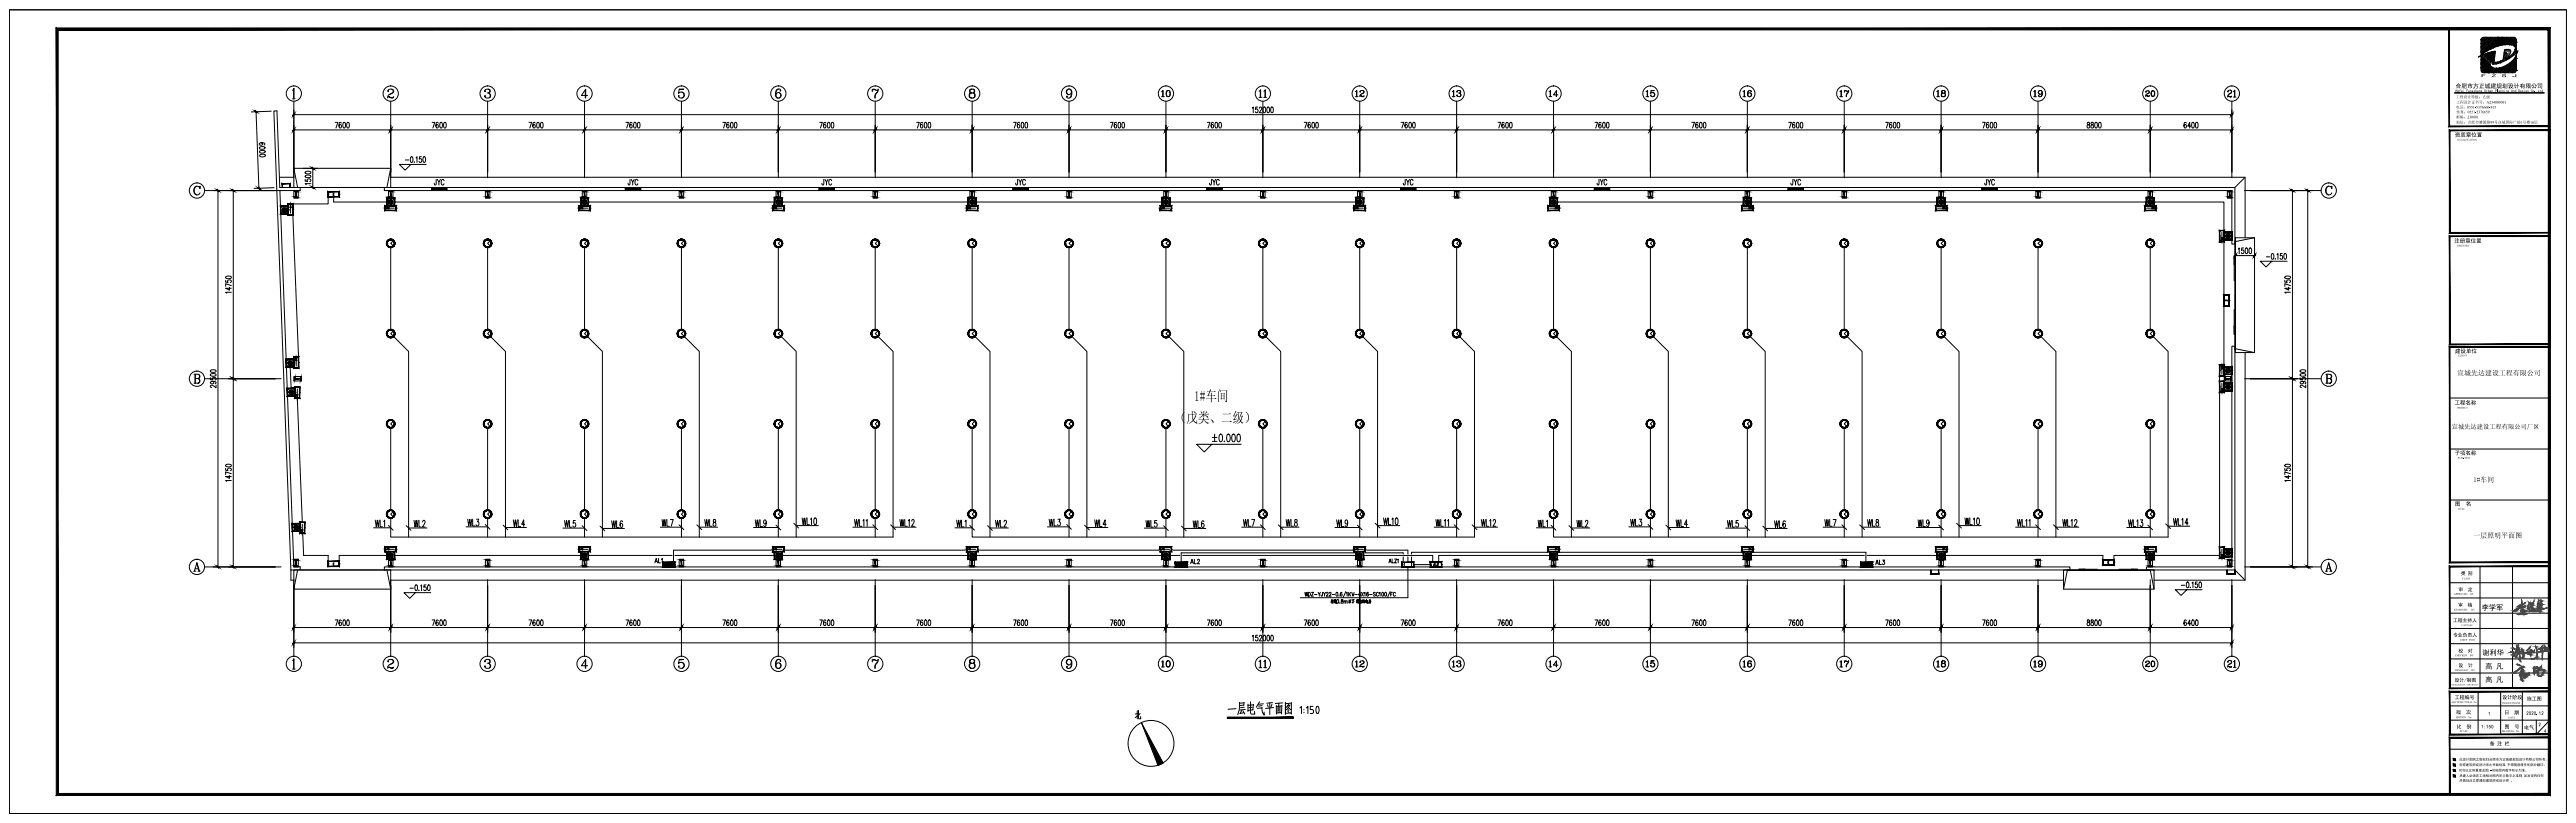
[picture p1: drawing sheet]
<svg xmlns="http://www.w3.org/2000/svg" width="1347mm" height="430mm" viewBox="0 0 1347 430" stroke-linecap="round" stroke-linejoin="round" font-family="sans-serif">
<g fill="none" stroke="#000" stroke-width=".52">
<path d="M5 5h1337M5 5h1337v420h-1337zM1298 20h.1M1299 20h.1M1300 20h.1M1300 19v1M1301 20h.1M1302 20h.1M1303 20h.1M1304 20h.1M1305 20h.1M1306 20h.1"/>
<path d="M1306 19v1M1306 19h.1M1307 20h.1M1308 20h.1M1309 20h.1M1309 20h1M1310 20h.1M1311 20h.1M1312 20h.1M1313 20h.1M1314 20h.1M1296 30a20 20 0 0 1 19-6 6 6 0 0 1-5 7l2-2a1.6 1.6 0 0 0 0-3 1.6 1.6 0 0 0-3 1v4a4 4 0 0 1-5 1l1-5-4 1z"/>
<path d="M1297 33h.1M1297 24h.1M1297 27h.1M1297 35h.1M1297 21h.1M1297 23h.1M1297 20v1M1297 31h.1M1297 25h.1M1297 34h.1M1297 36h.1M1297 30h.1"/>
<path d="M1297 23h1M1297 32h.1M1297 32h1M1297 26h1M1298 26h.1M1298 34h.1M1298 32h.1M1298 32h-1M1298 36h.1M1298 22h.1M1298 30h.1M1298 28h.1"/>
<path d="M1298 24h.1M1298 35h.1M1298 32v1M1298 37h.1M1298 31h.1M1298 25h.1M1298 33h.1M1298 27h.1M1298 21h.1M1298 29h.1M1298 23h.1M1298 38h.1"/>
<path d="M1298 27v1M1298 22v1M1298 35v1M1298 38h1M1298 23h1M1298 32h1M1299 32h.1M1299 25h.1M1299 34h.1M1299 23h.1M1299 28h.1M1299 21h.1"/>
<path d="M1299 36h.1M1299 30h.1M1299 24h.1M1299 26h.1M1299 37h.1M1299 22h.1M1299 34v1M1299 31h.1M1299 33h.1M1299 27h.1M1299 35h.1M1299 29h.1"/>
<path d="M1299 38h.1M1299 29v1M1299 24v1M1299 27h1M1299 35h1M1300 21h.1M1300 29h.1M1300 33h-1M1300 38h.1M1300 35h.1M1300 23h.1M1300 31h.1"/>
<path d="M1300 37v1M1300 25h.1M1300 34h.1M1300 36h.1M1300 30h.1M1300 32h.1M1300 26h.1M1300 28h.1M1300 22h.1M1300 33h.1M1300 32v1M1300 24h.1"/>
<path d="M1300 37h.1M1300 31v1M1300 24h1M1301 30h-1M1301 33h-1M1301 26h.1M1301 35h.1M1301 24h.1M1301 33h.1M1301 29h.1M1301 23h.1M1301 37h.1"/>
<path d="M1301 26v1M1301 31h.1M1301 25h.1M1301 36h.1M1301 21h.1M1301 38h.1M1301 32h.1M1301 34h.1M1301 28h.1M1301 21v1M1301 30h.1M1301 22h.1"/>
<path d="M1301 34v1M1301 29v1M1301 28h1M1301 36h1M1302 22h.1M1302 30h.1M1302 28h.1M1302 34h-1M1302 36h.1M1302 28h-1M1302 24h.1M1302 32h.1"/>
<path d="M1302 35h.1M1302 37h.1M1302 31h.1M1302 25h.1M1302 33h.1M1302 24v1M1302 21h.1M1302 29h.1M1302 38h.1M1302 23h.1M1302 34h.1M1302 27h.1"/>
<path d="M1302 23v1M1302 26h.1M1302 36v1M1302 31v1M1303 28h.1M1303 36h.1M1303 30h.1M1303 24h.1M1303 21h.1M1303 37h.1M1303 22h.1M1303 35h.1"/>
<path d="M1303 29h.1M1303 23h.1M1303 31h.1M1303 25h.1M1303 27h.1M1303 38h.1M1303 32l1-1a1.5 1.5 0 0 0-1 2 1.5 1.5 0 0 0 2 0 20 20 0 0 0 12-7l-1 1a12 12 0 0 1-13 8 2.1 2.1 0 0 1 0-3zM1303 32h.1M1303 33h.1M1303 23h1M1303 37h1M1304 37h.1"/>
<path d="M1304 29h-1M1304 25h.1M1304 34h.1M1304 23h.1M1304 33v1M1304 27h.1M1304 21h.1M1304 30h.1M1304 36h.1M1304 38h.1M1304 32h.1M1304 28h.1"/>
<path d="M1304 22h.1M1304 24h.1M1304 28v1M1304 31h.1M1304 33h.1M1304 29h.1M1304 27v1M1304 20h1M1305 22h.1M1305 37h.1M1305 33h.1M1305 22v1"/>
<path d="M1305 27h.1M1305 21h.1M1305 38h.1M1305 23h.1M1305 36h.1M1305 24h.1M1305 24h1M1306 24h.1M1306 22h.1M1306 37h.1M1306 33h.1M1306 21h.1"/>
<path d="M1306 20v1M1306 23h.1M1306 37v1M1306 36h.1M1306 32h.1M1306 38h.1M1306 36h1M1307 24h.1M1307 37h.1M1307 22h.1M1307 33h.1M1307 23h.1"/>
<path d="M1307 22v1M1307 21h.1M1307 36h.1M1307 38h.1M1307 32h.1M1308 36h.1M1308 21h.1M1308 23h.1M1308 38h.1M1308 32h.1M1308 22h.1M1308 37h.1"/>
<path d="M1308 35h.1M1308 37v1M1308 22h1M1308 37h1M1309 22h.1M1309 35h.1M1309 21h.1M1309 38h.1M1309 23h.1M1309 31v1M1309 36h.1M1309 32h.1"/>
<path d="M1309 37h.1M1309 30h.1M1309 31h.1M1309 29h.1M1309 28h.1M1309 21v1M1309 26h.1M1310 28h.1M1310 37h.1M1310 22h.1M1310 31h.1M1310 27h.1"/>
<path d="M1310 35h.1M1310 29h.1M1310 23h.1M1310 36h.1M1310 30h.1M1310 38h.1M1310 21h.1M1310 26h.1M1311 34h.1M1311 28h.1M1311 36v1M1311 26h.1"/>
<path d="M1311 22h.1M1311 36h.1M1311 35h.1M1311 29h.1M1311 37h.1M1311 31h.1M1311 21h.1M1311 38h.1M1311 27h.1M1311 23h.1M1311 30h.1M1311 30v1"/>
<path d="M1311 21h1M1312 23h.1M1312 38h.1M1312 21h.1M1312 38h-1M1312 34h.1M1312 22h.1M1312 36h.1M1312 28h.1M1312 30h.1M1312 26h.1M1312 35h.1"/>
<path d="M1312 37h.1M1312 31h.1M1312 27h.1M1312 20v1M1312 33v1M1312 33h1M1312 33h.1M1312 27h1M1313 35h.1M1313 33h.1M1313 21h.1M1313 27h.1"/>
<path d="M1313 38h.1M1313 23h.1M1313 36h.1M1313 34h.1M1313 30h.1M1313 37h.1M1313 22h.1M1313 22v1M1313 35v1M1313 29h.1M1313 32h.1M1313 22h1"/>
<path d="M1314 33h.1M1314 22h.1M1314 35h.1M1314 29h.1M1314 37h.1M1314 23h.1M1314 21h.1M1314 36h.1M1314 38h.1M1314 32h.1M1314 34h.1M1314 28h.1"/>
<path d="M1314 37v1M1314 31h.1M1314 27h.1M1314 28h1M1314 36h1M1315 22h.1M1315 28h.1M1315 36h.1M1315 24h.1M1315 33h.1M1315 32h.1M1315 32v1"/>
<path d="M1315 20h.1M1315 29h.1M1315 37h.1M1315 35h.1M1315 31h.1M1315 27h.1M1315 21h.1M1315 38h.1M1315 23h.1M1315 34h.1M1315 26h.1M1315 30h.1"/>
<path d="M1315 25h.1M1315 32h1M1315 25h1M1315 34h1M1316 34h.1M1316 23h-1M1316 28h.1M1316 36h.1M1316 21h.1M1316 30h.1M1316 24h.1M1316 32h.1"/>
<path d="M1316 21v1M1316 26h.1M1316 35h.1M1316 34v1M1316 37h.1M1316 22h.1M1316 31h.1M1316 29v5a2.7 2.7 0 0 1-2 4h-13a3 3 0 0 1-4-2v-7M1316 28v-4a2.8 2.8 0 0 0-2-5h-12a4 4 0 0 0-5 2v8M134 58l1 40M142 58h-11M153 52h1"/>
<path d="M154 46v6v-6l-1 1M154 53v40M154 60h1013M203 47v1a1.6 1.6 0 0 1 1-1 1.6 1.6 0 0 1 2 1l-3 2v1M203 51h2h1h-3M204 53v40M205 47l1 1-2 1M254 47v1v-1h1h1v1l-1 1M255 53v40M255 47h1l-1 2 2 1a1.6 1.6 0 0 1-2 1 1.6 1.6 0 0 1-2-1h1M256 49v2M306 53v40"/>
<path d="M306 47v4M307 50h-3l2-3v4M355 47h2h-2v2a1.7 1.7 0 0 1 2-1 1.7 1.7 0 0 1 0 3 1.7 1.7 0 0 1-2-1M356 53v40M357 48l1 1-1 2M407 47a3 3 0 0 0 0 4M407 53v40M408 49v1l-1 1M408 47v1v-1a2.5 2.5 0 0 0-3 2 2.5 2.5 0 0 0 2 2 1.4 1.4 0 0 0 2-1 1.4 1.4 0 0 0-2-2 1.4 1.4 0 0 0-1 2M456 47h1h1h1l-1 4M456 47v1M456 47h2"/>
<path d="M458 53v40M459 48l-1 1-1 2M508 47h-1v1l2 1 1-1-1-1h-1h-1l1 2M508 53v40M509 47v2h1a1.5 1.5 0 0 1-2 2 1.5 1.5 0 0 1-1-2h1h-1v2h1M509 49l1 1-1 1M559 47l-1 1 1 1M559 53v40M559 47l1 1-1 3M560 48a1.4 1.4 0 0 1-2 1 1.5 1.5 0 0 1 0-3 1.4 1.4 0 0 1 2 1v4h-1h-1v-1v1M607 48l1-1v4M607 51h2"/>
<path d="M608 47v4M610 53v40M611 47a1.6 1.6 0 0 0-1 2 1.6 1.6 0 0 0 1 1 1.6 1.6 0 0 0 1-2 1.6 1.6 0 0 0-2-1 2.1 2.1 0 0 0 1 4M611 47a2.2 2.2 0 0 1 0 4M655 57v-1v3M658 56h-1l-1 1a1 1 0 0 1 2 0 .8 .8 0 0 1 0 1 1 1 0 0 1-2 0M658 48l1-1v4M658 51h2M659 57v-1a.7 .7 0 0 1 1 0 .7 .7 0 0 1 0 1l-2 2h2M659 47v4M660 53v40M661 56a1.4 1.4 0 0 1 1 1 1.4 1.4 0 0 1-1 2z"/>
<path d="M661 48l1-1v4M661 51h1M661 47v4M663 56a1.4 1.4 0 0 1 1 1 1.4 1.4 0 0 1-1 2zM665 56a1.4 1.4 0 0 1 1 1 1.4 1.4 0 0 1-1 2zM709 51h1M709 47v4v-4v1M711 53v40M711 48a1.1 1.1 0 0 1 1-1 1.1 1.1 0 0 1 1 1l-2 2v1M712 50v1l1-1h-2M712 47l1 1-1 1M759 48l1-1v4"/>
<path d="M759 51h2M760 47v4M762 53v40M762 48a1 1 0 0 1 1-1 1 1 0 0 1 1 1l-1 1M763 47l1 1-1 1h1a1.1 1.1 0 0 1-1 2 1.1 1.1 0 0 1-1-1M764 49l-1 1M810 48l1-1v3M810 50h1M811 47v3M812 53v40M814 48v2v-3l-2 3h3M861 48v-1v4"/>
<path d="M861 51h1M861 47v4M863 53v40M863 47h2h-2v2a1.2 1.2 0 0 1 2-1 1.2 1.2 0 0 1 0 2 1.2 1.2 0 0 1-2 0M864 48l1 1-1 2M911 48l1-1v4M911 51h2M912 47v4M914 53v40M915 47a2 2 0 0 0 0 4M915 49l1 1-1 1M916 48l-1-1a1.6 1.6 0 0 0-1 2 1.6 1.6 0 0 0 1 1 1 1 0 0 0 0-1 1 1 0 0 0-1 0"/>
<path d="M962 48l1-1v4M962 51h1M963 47v4M964 53v40M964 48l1-1 1 1 1-1-2 4v-2l1-1M964 47v1M965 48h1M1013 48v-1v4M1013 51h1M1013 47v4M1015 53v40M1016 47l-1 1v1l2-1v-1h-1l-1 1 1 1"/>
<path d="M1016 47l1 1-1 1h1a1.1 1.1 0 0 1-1 2 1.1 1.1 0 0 1-1-2h1h-1l1 2M1017 49v1l-1 1M1063 48l1-1v4M1063 51h2M1064 47v4M1066 53v40M1067 47l-1 1 1 1M1067 47l1 1-1 2M1068 48a1.1 1.1 0 0 1-2 1 1.1 1.1 0 0 1 0-1 1.1 1.1 0 0 1 1-1 1.8 1.8 0 0 1 1 2 1.8 1.8 0 0 1-2 2v-1M1122 48a1 1 0 0 1 1-1 1 1 0 0 1 1 1l-2 1v1M1122 50h1h1h-2M1123 47l1 1-1 1"/>
<path d="M1124 53v40M1126 47a1.5 1.5 0 0 0-1 2 1.5 1.5 0 0 0 1 1 1.4 1.4 0 0 0 1-1 1.4 1.4 0 0 0-2-1v1l1 1M1126 48l1 1-1 1M1165 48a1 1 0 0 1 1-1 1 1 0 0 1 1 1l-2 2v1M1165 50l1 1 1-1h-2M1166 47l1 1-1 1M1167 53v40M1168 48l1-1v4M1168 51h1M1168 47v4M1283 48h47M1283 49h47"/>
<path d="M136 77a1.5 1.5 0 0 1 1-1 1.5 1.5 0 0 1 1 2 1.5 1.5 0 0 1-1 0 1.5 1.5 0 0 1-1-1zM136 79a1.5 1.5 0 0 1 1-1 1.5 1.5 0 0 1 2 2 1.5 1.5 0 0 1-2 0 1.5 1.5 0 0 1-1-1zM136 75h1a.7 .7 0 0 1-1 1 .7 .7 0 0 1 0-1h2v1M154 68h1013M175 64h2l-1 3M178 64a1.4 1.4 0 0 0-1 1 1.4 1.4 0 0 0 1 2 .9 .9 0 0 0 1-1 .9 .9 0 0 0-1-1l-1 1M180 64a1.4 1.4 0 0 1 1 1 1.4 1.4 0 0 1-1 2zM182 64a1.4 1.4 0 0 1 1 1 1.4 1.4 0 0 1-1 2zM226 64h1l-1 3M229 64a1.4 1.4 0 0 0-1 1 1.4 1.4 0 0 0 1 2 .9 .9 0 0 0 0-1 .9 .9 0 0 0-1-1v1M230 64a1.4 1.4 0 0 1 1 1 1.4 1.4 0 0 1-1 2zM232 64a1.4 1.4 0 0 1 1 1 1.4 1.4 0 0 1-1 2z"/>
<path d="M277 64h1l-1 3M280 64h-1a1.5 1.5 0 0 0-1 1 1.5 1.5 0 0 0 2 2 .9 .9 0 0 0 0-1 .9 .9 0 0 0-1-1v1M281 64a1.4 1.4 0 0 1 1 1 1.4 1.4 0 0 1-1 2zM283 64a1.4 1.4 0 0 1 1 1 1.4 1.4 0 0 1-1 2zM327 64h2l-1 3M330 64a1.4 1.4 0 0 0-1 1 1.4 1.4 0 0 0 1 2 .9 .9 0 0 0 1-1 .9 .9 0 0 0-1-1l-1 1M332 64a1.4 1.4 0 0 1 1 1 1.4 1.4 0 0 1-1 2zM334 64a1.4 1.4 0 0 1 1 1 1.4 1.4 0 0 1-1 2zM378 64h1l-1 3M381 64a1.4 1.4 0 0 0-1 1 1.4 1.4 0 0 0 1 2 .9 .9 0 0 0 0-1 .9 .9 0 0 0-1-1v1M382 64a1.4 1.4 0 0 1 1 1 1.4 1.4 0 0 1-1 2zM384 64a1.4 1.4 0 0 1 1 1 1.4 1.4 0 0 1-1 2z"/>
<path d="M429 64h1l-1 3M432 64h-1a1.5 1.5 0 0 0-1 1 1.5 1.5 0 0 0 2 2 .9 .9 0 0 0 0-1 .9 .9 0 0 0-1-1v1M433 64a1.4 1.4 0 0 1 1 1 1.4 1.4 0 0 1-1 2zM435 64a1.4 1.4 0 0 1 1 1 1.4 1.4 0 0 1-1 2zM479 64h2l-1 3M482 64a1.4 1.4 0 0 0-1 1 1.4 1.4 0 0 0 1 2 .9 .9 0 0 0 1-1 .9 .9 0 0 0-1-1l-1 1M484 64a1.4 1.4 0 0 1 1 1 1.4 1.4 0 0 1-1 2zM486 64a1.4 1.4 0 0 1 1 1 1.4 1.4 0 0 1-1 2zM530 64h1l-1 3M533 64a1.4 1.4 0 0 0-1 1 1.4 1.4 0 0 0 1 2 .9 .9 0 0 0 0-1 .9 .9 0 0 0-1-1v1M534 64a1.4 1.4 0 0 1 1 1 1.4 1.4 0 0 1-1 2zM536 64a1.4 1.4 0 0 1 1 1 1.4 1.4 0 0 1-1 2z"/>
<path d="M581 64h1l-1 3M584 64a1.4 1.4 0 0 0-1 1 1.4 1.4 0 0 0 1 2 .9 .9 0 0 0 0-1 .9 .9 0 0 0-1-1v1M585 64a1.4 1.4 0 0 1 1 1 1.4 1.4 0 0 1-1 2zM587 64a1.4 1.4 0 0 1 1 1 1.4 1.4 0 0 1-1 2zM631 64h2l-1 3M634 64a1.5 1.5 0 0 0-1 1 1.5 1.5 0 0 0 1 2 .9 .9 0 0 0 1-1 .9 .9 0 0 0-1-1l-1 1M636 64a1.4 1.4 0 0 1 1 1 1.4 1.4 0 0 1-1 2zM638 64a1.4 1.4 0 0 1 1 1 1.4 1.4 0 0 1-1 2zM682 64h1l-1 3M685 64a1.4 1.4 0 0 0-1 1 1.4 1.4 0 0 0 1 2 .9 .9 0 0 0 0-1 .9 .9 0 0 0-1-1v1M686 64a1.4 1.4 0 0 1 1 1 1.4 1.4 0 0 1-1 2zM688 64a1.4 1.4 0 0 1 1 1 1.4 1.4 0 0 1-1 2z"/>
<path d="M733 64h1l-1 3M736 64a1.4 1.4 0 0 0-1 1 1.4 1.4 0 0 0 1 2 .9 .9 0 0 0 0-1 .9 .9 0 0 0-1-1v1M737 64a1.4 1.4 0 0 1 1 1 1.4 1.4 0 0 1-1 2zM739 64a1.4 1.4 0 0 1 1 1 1.4 1.4 0 0 1-1 2zM783 64h2l-1 3M786 64a1.5 1.5 0 0 0-1 1 1.5 1.5 0 0 0 1 2 .9 .9 0 0 0 1-1 .9 .9 0 0 0-1-1l-1 1M788 64a1.4 1.4 0 0 1 1 1 1.4 1.4 0 0 1-1 2zM790 64a1.4 1.4 0 0 1 1 1 1.4 1.4 0 0 1-1 2zM834 64h1l-1 3M837 64a1.4 1.4 0 0 0-1 1 1.4 1.4 0 0 0 1 2 .9 .9 0 0 0 0-1 .9 .9 0 0 0-1-1v1M838 64a1.4 1.4 0 0 1 1 1 1.4 1.4 0 0 1-1 2zM840 64a1.4 1.4 0 0 1 1 1 1.4 1.4 0 0 1-1 2z"/>
<path d="M885 64h1l-1 3M888 64a1.4 1.4 0 0 0-1 1 1.4 1.4 0 0 0 1 2 .9 .9 0 0 0 0-1 .9 .9 0 0 0-1-1v1M889 64a1.4 1.4 0 0 1 1 1 1.4 1.4 0 0 1-1 2zM891 64a1.4 1.4 0 0 1 1 1 1.4 1.4 0 0 1-1 2zM935 64h2l-1 3M938 64a1.5 1.5 0 0 0-1 1 1.5 1.5 0 0 0 1 2 .9 .9 0 0 0 1-1 .9 .9 0 0 0-1-1l-1 1M940 64a1.4 1.4 0 0 1 1 1 1.4 1.4 0 0 1-1 2zM942 64a1.4 1.4 0 0 1 1 1 1.4 1.4 0 0 1-1 2zM986 64h1l-1 3M989 64a1.4 1.4 0 0 0-1 1 1.4 1.4 0 0 0 1 2 .9 .9 0 0 0 0-1 .9 .9 0 0 0-1-1v1M990 64a1.4 1.4 0 0 1 1 1 1.4 1.4 0 0 1-1 2zM992 64a1.4 1.4 0 0 1 1 1 1.4 1.4 0 0 1-1 2z"/>
<path d="M1037 64h1l-1 3M1040 64a1.4 1.4 0 0 0-1 1 1.4 1.4 0 0 0 1 2 .9 .9 0 0 0 0-1 .9 .9 0 0 0-1-1v1M1041 64a1.4 1.4 0 0 1 1 1 1.4 1.4 0 0 1-1 2zM1043 64a1.4 1.4 0 0 1 1 1 1.4 1.4 0 0 1-1 2zM1091 64v1a1.1 1.1 0 0 1 2 1 1.1 1.1 0 0 1-2 1v-1a1 1 0 0 0 1-1 1 1 0 0 0 0-1zM1093 64v1a1.1 1.1 0 0 1 2 1 1.1 1.1 0 0 1-2 1v-1a1 1 0 0 0 1-1 1 1 0 0 0 0-1zM1096 64a1.4 1.4 0 0 1 1 1 1.4 1.4 0 0 1-1 2zM1098 64a1.4 1.4 0 0 1 1 1 1.4 1.4 0 0 1-1 2zM1143 64a1.4 1.4 0 0 0-1 1 1.4 1.4 0 0 0 1 2 .9 .9 0 0 0 0-1 .9 .9 0 0 0-1-1v1M1145 66h-1l1-2v3M1146 64a1.4 1.4 0 0 1 1 1 1.4 1.4 0 0 1-1 2zM1148 64a1.4 1.4 0 0 1 1 1 1.4 1.4 0 0 1-1 2z"/>
<path d="M103 97a2.6 2.6 0 0 0 0 5M104 98l1 1v-2l-1 1a2.1 2.1 0 0 0-3 2 2.1 2.1 0 0 0 3 1h1M107 100h50v-2h-11l-1-40h-2l9 240M114 100v196M122 100v196M136 81a1.5 1.5 0 0 1 1-1 1.5 1.5 0 0 1 2 2 1.5 1.5 0 0 1-2 0 1.5 1.5 0 0 1-1-1zM143 98h-10M146 93h8M146 100l8 196h3v2h-5M154 100h2v4h-2zM154 88h50v10h-50zM154 88l2 10"/>
<path d="M157 98h44M159 88h7M160 94v1h1a.8 .8 0 0 1 0-1 .8 .8 0 0 1 1 0 .8 .8 0 0 1 0 1M160 92a1.5 1.5 0 0 1 1-1 1.5 1.5 0 0 1 1 2 1.5 1.5 0 0 1-1 0 1.5 1.5 0 0 1-1-1zM160 90a1.5 1.5 0 0 1 1-1 1.5 1.5 0 0 1 1 2 1.5 1.5 0 0 1-1 0 1.5 1.5 0 0 1-1-1zM163 96h-3M164 88v10M201 98h25v2h-25zM203 100h2v4h-2zM204 93h970v31M204 88l-2 10M212 84h2"/>
<path d="M215 86l-3 3-3-3h14M215 82a1.4 1.4 0 0 1 1 1 1.4 1.4 0 0 1-1 2zM217 85h.1M218 82v3M220 82h-1v1a.8 .8 0 0 1 1 0 .8 .8 0 0 1 0 1 .8 .8 0 0 1-1 0M221 82a1.4 1.4 0 0 1 2 1 1.4 1.4 0 0 1-2 2zM226 98h8v2h-8zM226 98h8M226 99h8M228 94v3h-1v-1M229 94v1l1-1M229 95v2"/>
<path d="M232 94a.8 .8 0 0 0-1 0 .8 .8 0 0 0 0 1v1a.8 .8 0 0 0 0 1 .8 .8 0 0 0 1-1M234 98h93v2h-93zM254 100h2v4h-2zM304 100h3v4h-3zM327 98h8v2h-8zM327 98h8M327 99h8M329 94v3l-1-1M330 94l1 1 1-1M331 95v2M334 94a.8 .8 0 0 0-1 0 .8 .8 0 0 0-1 1v1a.8 .8 0 0 0 1 1 .8 .8 0 0 0 1-1M335 98h93v2h-93z"/>
<path d="M355 100h2v4h-2zM406 100h2v4h-2zM428 98h8v2h-8zM428 98h8M428 99h8M431 94v3h-1v-1M431 94l1 1 1-1M432 95v2M435 94a.8 .8 0 0 0-1 0 .8 .8 0 0 0-1 1v1a.8 .8 0 0 0 1 1 .8 .8 0 0 0 1-1M436 98h94v2h-94zM456 100h3v4h-3zM507 100h2v4h-2z"/>
<path d="M530 98h8v2h-8zM530 98h8M530 99h8M532 94v3h-1v-1M533 94v1l1-1M533 95v2M536 94a.8 .8 0 0 0-1 0 .8 .8 0 0 0 0 1v1a.8 .8 0 0 0 0 1 .8 .8 0 0 0 1-1M538 98h93v2h-93zM558 100h2v4h-2zM608 100h3v4h-3zM631 98h8v2h-8zM631 98h8"/>
<path d="M631 99h8M633 94v3l-1-1M634 94l1 1 1-1M635 95v2M638 94a.8 .8 0 0 0-1 0 .8 .8 0 0 0-1 1v1a.8 .8 0 0 0 1 1 .8 .8 0 0 0 1-1M639 98h93v2h-93zM659 100h2v4h-2zM710 100h2v4h-2zM732 98h8v2h-8zM732 98h8M732 99h8M735 94v3h-1v-1"/>
<path d="M735 94l1 1 1-1M736 95v2M739 94a.8 .8 0 0 0-1 0 .8 .8 0 0 0-1 1v1a.8 .8 0 0 0 1 1 .8 .8 0 0 0 1-1M740 98h94v2h-94zM760 100h3v4h-3zM811 100h2v4h-2zM834 98h8v2h-8zM834 98h8M834 99h8M836 94v3h-1v-1M837 94v1l1-1M837 95v2"/>
<path d="M840 94a.8 .8 0 0 0-1 0 .8 .8 0 0 0 0 1v1a.8 .8 0 0 0 0 1 .8 .8 0 0 0 1-1M842 98h93v2h-93zM862 100h2v4h-2zM912 100h3v4h-3zM935 98h8v2h-8zM935 98h8M935 99h8M937 94v3l-1-1M938 94l1 1 1-1M939 95v2M942 94a.8 .8 0 0 0-1 0 .8 .8 0 0 0-1 1v1a.8 .8 0 0 0 1 1 .8 .8 0 0 0 1-1M943 98h93v2h-93z"/>
<path d="M963 100h2v4h-2zM1014 100h2v4h-2zM1036 98h8v2h-8zM1036 98h8M1036 99h8M1039 94v3h-1v-1M1039 94l1 1 1-1M1040 95v2M1043 94a.8 .8 0 0 0-1 0 .8 .8 0 0 0-1 1v1a.8 .8 0 0 0 1 1 .8 .8 0 0 0 1-1M1044 98h125v30h-2v-28h-123zM1064 100h3v4h-3zM1123 100h2v4h-2z"/>
<path d="M1165 100h2v4h-2zM1174 100h40M1174 93l-5 5M1199 100v196M1207 100v196M1218 97a2.6 2.6 0 0 0 0 5M1219 98v1v-2v1a2.1 2.1 0 0 0-3 2 2.1 2.1 0 0 0 3 1M147 108h4v4h-4zM147 110h.1M147 108l1 1M148 111l-1 1M149 108h.1"/>
<path d="M149 112h.1M150 111v1M150 108v1M151 110h.1M151 107h2v5h-2zM151 109h.1M152 107v1zM152 107h.1M152 112h.1M152 108v3M153 109h.1M153 112l3 75"/>
<path d="M172 100h5v3h-5zM172 101h.1M172 103v4h-19M174 102h1M174 103h.1M174 100h.1M174 103v3h28M175 101h-1v1h1M177 101h.1M201 108h6v2h-6zM201 109h.1M202 109l1-1v1z"/>
<path d="M202 104h4v4h-4zM202 106h.1M202 109h4M203 104l1 1M204 106l-1 1M204 108h.1M204 104h.1M204 110h.1M205 106l1 1M206 104l-1 1M206 106h.1M206 106h98"/>
<path d="M207 109h.1M303 108h6v2h-6zM303 109h.1M304 109l1-1v1zM304 104h4v4h-4zM304 106h.1M304 109h4M304 104l1 1M305 106l-1 1M306 108h.1M306 104h.1M306 110h.1"/>
<path d="M306 106l1 1M307 104l-1 1M308 106h.1M308 106h97M309 109h.1M404 108h6v2h-6zM404 109h.1M405 109l1-1v1zM405 104h4v4h-4zM405 106h.1M405 109h4M405 104l1 1"/>
<path d="M406 106l-1 1M407 108h.1M407 104h.1M407 110h.1M408 106l1 1M409 104l-1 1M409 106h.1M409 106h97M410 109h.1M505 108h6v2h-6zM505 109h.1M506 109l1-1v1z"/>
<path d="M506 104h4v4h-4zM506 106h.1M506 109h4M507 104l1 1M508 106l-1 1M508 108h.1M508 104h.1M508 110h.1M509 106l1 1M510 104l-1 1M510 106h.1M510 106h98"/>
<path d="M511 109h.1M607 108h6v2h-6zM607 109h.1M608 109l1-1v1zM608 104h4v4h-4zM608 106h.1M608 109h4M608 104l1 1M609 106l-1 1M610 108h.1M610 104h.1M610 110h.1"/>
<path d="M610 106l1 1M611 104l-1 1M612 106h.1M612 106h97M613 109h.1M708 108h6v2h-6zM708 109h.1M709 109l1-1v1zM709 104h4v4h-4zM709 106h.1M709 109h4M709 104l1 1"/>
<path d="M710 106l-1 1M711 108h.1M711 104h.1M711 110h.1M712 106l1 1M713 104l-1 1M713 106h.1M714 109h.1M809 108h6v2h-6zM809 109h.1M810 104h4v4h-4zM810 106h.1"/>
<path d="M810 109h4M811 104l1 1M812 106l-1 1M812 108h.1M812 104h.1M812 110h.1M813 106l1 1M813 108l1 1h-1zM814 104l-1 1M814 106h.1M814 106h98M815 109h.1"/>
<path d="M911 108h6v2h-6zM911 109h.1M912 104h4v4h-4zM912 106h.1M912 109h4M912 104l1 1M913 106l-1 1M914 108h.1M914 104h.1M914 110h.1M914 106l1 1M915 108l1 1h-1z"/>
<path d="M915 104l-1 1M916 106h.1M916 106h97M917 109h.1M1012 108h6v2h-6zM1012 109h.1M1013 104h4v4h-4zM1013 106h.1M1013 109h4M1013 104l1 1M1014 106l-1 1M1015 108h.1"/>
<path d="M1015 104h.1M1015 110h.1M1016 106l1 1M1016 108l1 1h-1zM1017 104l-1 1M1017 106h.1M1017 106h105M1018 109h.1M1121 108h6v2h-6zM1121 109h.1M1122 104h4v4h-4zM1122 106h.1"/>
<path d="M1122 109h4M1123 104l1 1M1124 106l-1 1M1124 108h.1M1124 104h.1M1124 110h.1M1125 106l1 1M1125 108l1 1h-1zM1126 104l-1 1M1126 106h.1M1126 106h37v48M1127 109h.1"/>
<path d="M202 127h.1M204 129h.1M204 125h.1M204 129v43M206 126l-2 1 2 2M206 127h.1M253 127h.1M255 129h.1M255 125h.1M255 129v43M256 126l-1 1 1 2M257 127h.1"/>
<path d="M304 127h.1M306 129h.1M306 125h.1M306 129v43M307 126l-1 1 1 2M308 127h.1M354 127h.1M356 129h.1M356 125h.1M356 129v43M358 126l-2 1 2 2M358 127h.1"/>
<path d="M405 127h.1M407 129h.1M407 125h.1M407 129v43M408 126l-1 1 1 2M409 127h.1M456 127h.1M458 129h.1M458 125h.1M458 129v43M459 126l-1 1 1 2M460 127h.1"/>
<path d="M506 127h.1M508 129h.1M508 125h.1M508 129v43M510 126l-2 1 2 2M510 127h.1M557 127h.1M559 129h.1M559 125h.1M559 129v43M560 126l-1 1 1 2M561 127h.1"/>
<path d="M608 127h.1M610 129h.1M610 125h.1M610 129v43M611 126l-1 1 1 2M612 127h.1M658 127h.1M660 129h.1M660 125h.1M660 129v43M662 126l-2 1 2 2M662 127h.1"/>
<path d="M709 127h.1M711 129h.1M711 125h.1M711 129v43M712 126l-1 1 1 2M713 127h.1M760 127h.1M762 129h.1M762 125h.1M762 129v43M763 126l-1 1 1 2M764 127h.1"/>
<path d="M810 127h.1M812 129h.1M812 125h.1M812 129v43M814 126l-2 1 2 2M814 127h.1M861 127h.1M863 129h.1M863 125h.1M863 129v43M864 126l-1 1 1 2M865 127h.1"/>
<path d="M912 127h.1M914 129h.1M914 125h.1M914 129v43M915 126l-1 1 1 2M916 127h.1M962 127h.1M964 129h.1M964 125h.1M964 129v43M966 126l-2 1 2 2M966 127h.1"/>
<path d="M1013 127h.1M1015 129h.1M1015 125h.1M1015 129v43M1016 126l-1 1 1 2M1017 127h.1M1064 127h.1M1066 129h.1M1066 125h.1M1066 129v43M1067 126l-1 1 1 2M1068 127h.1"/>
<path d="M1122 127h.1M1124 129h.1M1124 125h.1M1124 129v43M1126 126l-2 1 2 2M1126 127h.1M1161 120h2v6h-2zM1161 123h.1M1161 124h1v1zM1162 126h.1M1162 120h.1M1162 121v4"/>
<path d="M1163 121h4v4h-4zM1163 123h.1M1163 122l1 1M1164 124l-1 1M1165 121h.1M1165 125h.1M1166 124l1 1M1167 122l-1 1M1167 123h.1M1168 138v-4v13M1169 124h10v60h-10zM1169 134h10"/>
<path d="M1170 130h1v3M1173 130h-1v1a.8 .8 0 0 1 1 0 .8 .8 0 0 1 0 1 .8 .8 0 0 1-1 0M1174 130a1.4 1.4 0 0 1 1 1 1.4 1.4 0 0 1-1 1zM1176 130a1.4 1.4 0 0 1 1 1 1.4 1.4 0 0 1-1 1zM1179 130v6M1179 124l-10 2M1185 134h2M1188 137l-3 3-3-3h14M1188 133a1.4 1.4 0 0 1 1 1 1.4 1.4 0 0 1-1 1zM1190 135h.1M1191 133v-1v3M1193 132h-1v2a.8 .8 0 0 1 1 0 .8 .8 0 0 1 0 1 .8 .8 0 0 1-1 0"/>
<path d="M1194 133a1.4 1.4 0 0 1 2 1 1.4 1.4 0 0 1-2 1zM118 146v1l1 1a1 1 0 0 1 0-2 .8 .8 0 0 1 1 0 1 1 0 0 1 0 2M118 145a1.5 1.5 0 0 1 2-1 1.5 1.5 0 0 1 1 1 1.5 1.5 0 0 1-2 1 1.5 1.5 0 0 1-1-1zM120 150v2l-2-1h3M121 153h-3h1M121 149l-3-1v2M1163 154h2v6h-2zM1163 157h.1M1163 160v31M1163 157h2M1164 157h.1M1164 154h.1"/>
<path d="M1164 160h.1M1165 157h.1M1169 154v29zM1169 154v-28v28M1195 146v1l1 1a1 1 0 0 1 0-2 .8 .8 0 0 1 1 0 1 1 0 0 1 0 2M1195 145a1.5 1.5 0 0 1 1-1 1.5 1.5 0 0 1 1 1 1.5 1.5 0 0 1-1 1 1.5 1.5 0 0 1-1-1zM1197 150v2l-2-1h3M1198 153h-3M1198 149l-3-1v2M202 174h.1M204 176h.1M204 172h.1"/>
<path d="M206 173l-2 1 10 10v97M206 174h.1M253 174h.1M255 176h.1M255 172h.1M256 173l-1 1 9 10v97M257 174h.1M304 174h.1M306 176h.1M306 172h.1M307 173l-1 1 9 10v97M308 174h.1"/>
<path d="M354 174h.1M356 176h.1M356 172h.1M358 173l-2 1 10 10v97M358 174h.1M405 174h.1M407 176h.1M407 172h.1M408 173l-1 1 9 10v97M409 174h.1M456 174h.1M458 176h.1"/>
<path d="M458 172h.1M459 173l-1 1 9 10v97h-263v-10M460 174h.1M506 174h.1M508 176h.1M508 172h.1M510 173l-2 1 10 10v97M510 174h.1M557 174h.1M559 176h.1M559 172h.1M560 173l-1 1 9 10v97"/>
<path d="M561 174h.1M608 174h.1M610 176h.1M610 172h.1M611 173l-1 1 9 10v97M612 174h.1M658 174h.1M660 176h.1M660 172h.1M662 173l-2 1 10 10v97M662 174h.1M709 174h.1"/>
<path d="M711 176h.1M711 172h.1M712 173l-1 1 9 10v97M713 174h.1M760 174h.1M762 176h.1M762 172h.1M763 173l-1 1 9 10v97h-263v-10M764 174h.1M810 174h.1M812 176h.1M812 172h.1"/>
<path d="M814 173l-2 1 10 10v97M814 174h.1M861 174h.1M863 176h.1M863 172h.1M864 173l-1 1 9 10v97M865 174h.1M912 174h.1M914 176h.1M914 172h.1M915 173l-1 1 9 10v97M916 174h.1"/>
<path d="M962 174h.1M964 176h.1M964 172h.1M966 173l-2 1 10 10v97M966 174h.1M1013 174h.1M1015 176h.1M1015 172h.1M1016 173l-1 1 9 10v97M1017 174h.1M1064 174h.1M1066 176h.1"/>
<path d="M1066 172h.1M1067 173l-1 1 9 10v97M1068 174h.1M1122 174h.1M1124 176h.1M1124 172h.1M1126 173l-2 1 10 10v97h-322v-10M1126 174h.1M1168 162v13v-5M101 196h3l1 1-1 1M102 196v4M104 196v1l-2 1"/>
<path d="M107 198h40M110 197v1h1a.8 .8 0 0 1 0-1 1 1 0 0 1 2 0 1.1 1.1 0 0 1-1 2M110 196a1.5 1.5 0 0 1 2-1 1.5 1.5 0 0 1 1 1 1.5 1.5 0 0 1-2 1 1.5 1.5 0 0 1-1-1zM110 193a1.5 1.5 0 0 1 2 0 1.5 1.5 0 0 1 1 1 1.5 1.5 0 0 1-2 1 1.5 1.5 0 0 1-1-2zM111 199l1 1a.7 .7 0 0 1-1 1 1.1 1.1 0 0 1-1-2l3 1M150 188h4v4h-4zM150 190h.1M150 188l1 1M151 191h-1M152 188h.1M152 192h.1M152 192v11"/>
<path d="M152 191h1M153 188l-1 1M154 197h4v2h-4zM154 190h.1M154 187h2v5h-2zM154 189h.1M155 187v1zM155 187h.1M155 192h.1M155 187v4M156 189h.1M1161 191h2v6h-2z"/>
<path d="M1161 194h.1M1161 199h2v6h-2zM1161 197v2M1162 192v1h-1zM1162 191h.1M1162 197h.1M1162 199h.1M1162 192v4M1163 197h4v2h-4zM1163 192h4v4h-4zM1163 194h.1M1163 192l1 1"/>
<path d="M1164 194l-1 1M1165 192h.1M1165 196h.1M1166 194l1 1M1167 192l-1 1M1167 194h.1M1167 181h2v117h-47v-2h45zM1169 182l10 2M1174 198h40M1174 184v119h-48M1203 197v1h1a.8 .8 0 0 1 0-1 .8 .8 0 0 1 1 0 1 1 0 0 1 0 2M1203 196a1.5 1.5 0 0 1 1-1 1.5 1.5 0 0 1 1 1 1.5 1.5 0 0 1-1 1 1.5 1.5 0 0 1-1-1z"/>
<path d="M1203 193a1.5 1.5 0 0 1 1 0 1.5 1.5 0 0 1 1 1 1.5 1.5 0 0 1-1 1 1.5 1.5 0 0 1-1-2zM1204 199v1a.7 .7 0 0 1 0 1 1.1 1.1 0 0 1-1-2l2 1M1216 196h3v1l-1 1M1217 196v4M1218 196h1v1l-2 1M101 200h3l1-1-1-1v1v1M113 201v2l-2-2a.7 .7 0 0 0-1 1 .7 .7 0 0 0 1 0M150 203h4v4h-4zM150 205h.1M151 203v1M151 206v1M152 203h.1"/>
<path d="M152 207h.1M153 206l1 1M154 203l-1 1M154 205h.1M154 202h3v6h-3zM155 206h1l-1 1zM155 208h.1M155 202h.1M155 203v4M155 208l3 65M157 205h.1M204 219h.1"/>
<path d="M255 219h.1M306 219h.1M356 219h.1M407 219h.1M458 219h.1M508 219h.1M559 219h.1M610 219h.1M660 219h.1M711 219h.1M762 219h.1M812 219h.1"/>
<path d="M863 219h.1M914 219h.1M964 219h.1M1015 219h.1M1066 219h.1M1124 219h.1M1161 202h.1M1161 205v81M1161 203h1v1zM1162 205h.1M1162 200v4M1163 200h4v4h-4z"/>
<path d="M1163 202h.1M1163 200l1 1M1164 203l-1 1M1165 204h.1M1165 200h.1M1166 203l1 1M1167 200l-1 1M1167 202h.1M1206 201v2l-2-2a.7 .7 0 0 0-1 1M1216 200h3v-1l-1-1 1 1-1 1M1281 208h52M202 221h.1"/>
<path d="M204 223h.1M204 223v44M206 220l-2 1 2 2M206 221h.1M253 221h.1M255 223h.1M255 223v44M256 220l-1 1 1 2M257 221h.1M304 221h.1M306 223h.1M306 223v44"/>
<path d="M307 220l-1 1 1 2M308 221h.1M354 221h.1M356 223h.1M356 223v44M358 220l-2 1 2 2M358 221h.1M405 221h.1M407 223h.1M407 223v44M408 220l-1 1 1 2M409 221h.1"/>
<path d="M456 221h.1M458 223h.1M458 223v44M459 220l-1 1 1 2M460 221h.1M506 221h.1M508 223h.1M508 223v44M510 220l-2 1 2 2M510 221h.1M557 221h.1M559 223h.1"/>
<path d="M559 223v44M560 220l-1 1 1 2M561 221h.1M608 221h.1M610 223h.1M610 223v44M611 220l-1 1 1 2M612 221h.1M634 232l-4 4-4-4h23M634 229h2M634 231h2M635 227v3"/>
<path d="M638 227a2.4 2.4 0 0 1 0 4l-1-2zM640 230v1M642 227a2.4 2.4 0 0 1 0 4l-1-2zM644 227h1a2.4 2.4 0 0 1 0 4l-1-2zM647 227a2.4 2.4 0 0 1 0 4v-2zM658 221h.1M660 223h.1M660 223v44M662 220l-2 1 2 2M662 221h.1M709 221h.1M711 223h.1"/>
<path d="M711 223v44M712 220l-1 1 1 2M713 221h.1M760 221h.1M762 223h.1M762 223v44M763 220l-1 1 1 2M764 221h.1M810 221h.1M812 223h.1M812 223v44M814 220l-2 1 2 2"/>
<path d="M814 221h.1M861 221h.1M863 223h.1M863 223v44M864 220l-1 1 1 2M865 221h.1M912 221h.1M914 223h.1M914 223v44M915 220l-1 1 1 2M916 221h.1M962 221h.1"/>
<path d="M964 223h.1M964 223v44M966 220l-2 1 2 2M966 221h.1M1013 221h.1M1015 223h.1M1015 223v44M1016 220l-1 1 1 2M1017 221h.1M1064 221h.1M1066 223h.1M1066 223v44"/>
<path d="M1067 220l-1 1 1 2M1068 221h.1M1122 221h.1M1124 223h.1M1124 223v44M1126 220l-2 1 2 2M1126 221h.1M1281 235h52M118 245v1h1a.8 .8 0 0 1 0-1 1 1 0 0 1 2 0 .8 .8 0 0 1-1 1M118 243a1.5 1.5 0 0 1 2-1 1.5 1.5 0 0 1 1 2 1.5 1.5 0 0 1-2 0 1.5 1.5 0 0 1-1-1zM120 248v2l-2-1h3M121 251h-3l1 1"/>
<path d="M121 248l-3-1v1M1195 245v1h1a.8 .8 0 0 1 0-1 .8 .8 0 0 1 1 0 .8 .8 0 0 1 0 1M1195 243a1.5 1.5 0 0 1 1-1 1.5 1.5 0 0 1 1 2 1.5 1.5 0 0 1-1 0 1.5 1.5 0 0 1-1-1zM1197 248v2l-2-1h3M1198 251h-3v1M1198 248l-3-1v1M153 274h4v4h-4zM153 276h.1M153 274l1 1M154 276l-1 1M155 274h.1M155 278h.1"/>
<path d="M156 276l1 1M157 274l-1 1M157 276h.1M157 273h2v6h-2zM158 277v1zM158 279h.1M158 273h.1M158 274v4M158 279l1 11h13v3M159 276h.1M195 276h9M196 272l1 3v-3l1 3v-3"/>
<path d="M199 272v3h1M201 272v3M202 269h.1M203 275l3 2M204 271h.1M204 267h.1M206 267l-2 2 2 1M206 269h.1M212 275l3 2M214 276h9M216 272l1 3 1-3v3l1-3M219 272v3h1"/>
<path d="M221 273v-1a.7 .7 0 0 1 1 0 .7 .7 0 0 1 0 1l-1 2h1M244 275h11M245 271v4l1-4v4l1-4M247 271v4h1M249 271h1v2a1 1 0 0 1 0 1 1 1 0 0 1-1 0M253 269h.1M254 274l2 3M255 271h.1M255 267h.1M255 271v10M256 267l-1 2 1 1M257 269h.1"/>
<path d="M263 274l3 3M264 276h11M268 272l1 3v-3l1 3 1-3M271 272v3h1M274 274h-1l1-2v3M294 276h12M295 272l1 3v-3l1 3v-3M298 272v3h1M301 272h-1v1a1 1 0 0 1 1 1 1 1 0 0 1-1 1M304 269h.1M304 275l3 2M306 271h.1"/>
<path d="M306 267h.1M306 271v10M307 267l-1 2 1 1M308 269h.1M314 275l2 2M315 276h11M320 272v4l1-4v4l1-4M322 272v4h2M325 273v-1a1.8 1.8 0 0 0-1 2 1.8 1.8 0 0 0 1 1 1 1 0 0 0 1-1 1 1 0 0 0-1 0h-1M345 275h11M346 271l1 4v-4l1 4v-4M349 271v4h1"/>
<path d="M351 271h1l-1 4M354 269h.1M355 274l3 3M356 271h.1M356 267h.1M356 271v10M358 267l-2 2 2 1M358 269h.1M364 274l3 3M366 275h9M368 271l1 4 1-4v4l1-4M371 271v4h1"/>
<path d="M373 272v1a1.1 1.1 0 0 1 2 1 1.1 1.1 0 0 1-2 1v-2a1 1 0 0 0 1 0 1.1 1.1 0 0 0-1-2zM394 276h13M395 272v3l1-3v3l1-3M397 272v3h2M401 273l-1 1a.9 .9 0 0 1-1-1 .9 .9 0 0 1 1-1 1.8 1.8 0 0 1 1 2 1.8 1.8 0 0 1-2 1M405 269h.1M406 274l2 3M407 271h.1M407 267h.1M407 271v10M408 267l-1 2 1 1M409 269h.1"/>
<path d="M415 273l3 3M416 275h12M419 271l1 3v-3l1 3 1-3M422 271v3h1M424 271v3M426 271a2.2 2.2 0 0 1 0 3l-1-1zM446 275h12M447 271v4l1-4v4l1-4M449 271v4h2M451 272l1-1v4M453 272v-1v4M456 269h.1"/>
<path d="M456 274l3 3M458 271h.1M458 267h.1M458 271v10M459 267l-1 2 1 1M460 269h.1M466 274l2 3M467 275h12M471 271v4l1-4v4l1-4M473 271v4h1M475 272v-1v4M477 272a.7 .7 0 0 1 1 0 .7 .7 0 0 1 0 1l-1 2h1"/>
<path d="M499 276h9M500 272l1 3v-3l1 3v-3M503 272v3h1M505 272v3M506 269h.1M507 275l3 2M508 271h.1M508 267h.1M510 267l-2 2 2 1M510 269h.1M516 275l3 2M518 276h9"/>
<path d="M520 272l1 3 1-3v3l1-3M523 272v3h1M525 273v-1a.7 .7 0 0 1 1 0 .7 .7 0 0 1 0 1l-1 2h1M548 275h11M549 271v4l1-4v4l1-4M551 271v4h1M553 271h1v2a1 1 0 0 1 0 1 1 1 0 0 1-1 0M557 269h.1M558 274l2 3M559 271h.1M559 267h.1M559 271v10"/>
<path d="M560 267l-1 2 1 1M561 269h.1M567 274l3 3M568 276h11M572 272l1 3v-3l1 3 1-3M575 272v3h1M578 274h-1l1-2v3M598 276h12M599 272l1 3v-3l1 3v-3M602 272v3h1M605 272h-1v1a1 1 0 0 1 1 1 1 1 0 0 1-1 1M608 269h.1"/>
<path d="M608 275l3 2M610 271h.1M610 267h.1M610 271v10M611 267l-1 2 1 1M612 269h.1M618 275l2 2M619 276h11M624 272v4l1-4v4l1-4M626 272v4h2M630 273l-1-1a1.8 1.8 0 0 0-1 2 1.8 1.8 0 0 0 1 1 1 1 0 0 0 1-1 1 1 0 0 0-1 0h-1M649 275h11"/>
<path d="M650 271l1 4v-4l1 4v-4M653 271v4h1M655 271h1l-1 4M658 269h.1M659 274l3 3M660 271h.1M660 267h.1M660 271v10M662 267l-2 2 2 1M662 269h.1M668 274l3 3M670 275h9"/>
<path d="M672 271l1 4 1-4v4l1-4M675 271v4h1M677 272v1a1.1 1.1 0 0 1 2 1 1.1 1.1 0 0 1-2 1v-2a1 1 0 0 0 1 0 1.1 1.1 0 0 0-1-2zM698 276h13M699 272v3l1-3v3l1-3M701 272v3h2M705 273l-1 1a.9 .9 0 0 1-1-1 .9 .9 0 0 1 1-1l1 2-1 1h-1M709 269h.1M710 274l2 3M711 271h.1M711 267h.1M711 271v10"/>
<path d="M712 267l-1 2 1 1M713 269h.1M719 273l3 3M720 275h12M723 271l1 3v-3l1 3 1-3M726 271v3h1M728 271v3M730 271a2.2 2.2 0 0 1 0 3l-1-1zM750 275h12M751 271v4l1-4v4l1-4M753 271v4h2M755 272l1-1v4"/>
<path d="M757 272v-1v4M760 269h.1M760 274l3 3M762 271h.1M762 267h.1M762 271v10M763 267l-1 2 1 1M764 269h.1M770 274l2 3M771 275h12M775 271v4l1-4v4l1-4M777 271v4h1"/>
<path d="M779 272v-1v4M781 272a.7 .7 0 0 1 1 0 .7 .7 0 0 1 0 1l-1 2h1M803 276h9M804 272l1 3v-3l1 3v-3M807 272v3h1M809 272v3M810 269h.1M811 275l3 2M812 271h.1M812 267h.1M814 267l-2 2 2 1M814 269h.1"/>
<path d="M820 275l3 2M822 276h9M825 272v3l1-3v3l1-3M827 272v3h1M829 273v-1a.7 .7 0 0 1 1 0 .7 .7 0 0 1 0 1l-1 2h1M852 275h11M853 271v4l1-4v4l1-4M855 271v4h1M857 271h1v2a1 1 0 0 1 0 1 1 1 0 0 1-1 0M861 269h.1M862 274l2 3M863 271h.1"/>
<path d="M863 267h.1M863 271v10M864 267l-1 2 1 1M865 269h.1M871 274l3 3M872 276h11M876 272l1 3v-3l1 3 1-3M879 272v3h1M882 274h-1l1-2v3M902 276h12M903 272l1 3v-3l1 3v-3M906 272v3h1"/>
<path d="M909 272h-1v1a1 1 0 0 1 1 1 1 1 0 0 1-1 1M912 269h.1M912 275l3 2M914 271h.1M914 267h.1M914 271v10M915 267l-1 2 1 1M916 269h.1M922 275l2 2M923 276h11M928 272v4l1-4v4l1-4M930 272v4h2"/>
<path d="M933 273v-1a1.8 1.8 0 0 0-1 2 1.8 1.8 0 0 0 1 1 1 1 0 0 0 1-1 1 1 0 0 0-1 0h-1M953 275h11M954 271l1 4v-4l1 4v-4M957 271v4h1M959 271h1l-1 4M962 269h.1M963 274l3 3M964 271h.1M964 267h.1M964 271v10M966 267l-2 2 2 1M966 269h.1"/>
<path d="M972 274l3 3M974 275h9M976 271l1 4 1-4v4l1-4M979 271v4h1M981 272v1a1.1 1.1 0 0 1 2 1 1.1 1.1 0 0 1-2 1v-2a1 1 0 0 0 1 0 1.1 1.1 0 0 0-1-2zM1002 276h13M1003 272v3l1-3v3l1-3M1005 272v3h2M1009 273l-1 1a.9 .9 0 0 1-1-1 .9 .9 0 0 1 1-1l1 2-1 1h-1M1013 269h.1M1014 274l2 3M1015 271h.1"/>
<path d="M1015 267h.1M1015 271v10M1016 267l-1 2 1 1M1017 269h.1M1023 273l3 3M1024 275h12M1027 271l1 3v-3l1 3 1-3M1030 271v3h1M1032 271v3M1034 271a2.2 2.2 0 0 1 0 3l-1-1zM1054 275h12M1055 271v4l1-4v4l1-4"/>
<path d="M1057 271v4h2M1059 272l1-1v4M1061 272v-1v4M1064 269h.1M1064 274l3 3M1066 271h.1M1066 267h.1M1066 271v10M1067 267l-1 2 1 1M1068 269h.1M1074 274l2 3M1075 275h12"/>
<path d="M1079 271v4l1-4v4l1-4M1081 271v4h1M1083 272v-1v4M1085 272a.7 .7 0 0 1 1 0 .7 .7 0 0 1 0 1l-1 2h1M1112 276h12M1113 272v3l1-3v3l1-3M1115 272v3h2M1117 272h1v3M1119 272h1v1a1 1 0 0 1 0 1 1 1 0 0 1-1 1v-1M1122 269h.1M1123 274l3 3M1124 271h.1"/>
<path d="M1124 267h.1M1124 271v10M1126 267l-2 2 2 1M1126 269h.1M1132 274l3 2M1134 275h11M1136 271l1 3v-3l1 3 1-3M1139 271v3h1M1141 272v-1v3M1144 273h-2l2-2v3M1281 261h52M101 298h1"/>
<path d="M102 297h2M103 295l1 3-1-4-1 4M104 298h1M107 296h40M152 298v5h2M154 292h2v4h-2zM154 298h50v10h-50zM156 298l-2 10M157 298h44M172 295h.1M174 295h1M174 296h.1"/>
<path d="M174 293h.1M175 294h-1v1h1M177 295h.1M201 296h881v2h-881zM201 286h6v2h-6zM201 287h.1M202 287h1zM202 288h4v4h-4zM202 290h.1M202 290h-25v6h-5v-3h5M202 298l2 10M202 287h4"/>
<path d="M203 289h1M203 292h2v4h-2zM204 291l-1 1M204 288h.1M204 292h.1M204 286h.1M205 291l1 1M206 289h-1M206 290h.1M206 290h98M207 287h.1M254 292h2v4h-2z"/>
<path d="M303 286h6v2h-6zM303 287h.1M304 287h1zM304 288h4v4h-4zM304 290h.1M304 287h4M304 289h1M304 292h3v4h-3zM305 291l-1 1M306 288h.1M306 292h.1M306 286h.1"/>
<path d="M306 291l1 1M307 289h-1M308 290h.1M308 290h43M309 287h.1M342 294l1-2 1 2M343 293h1M344 292v2h1M346 292v2M347 295h.1M347 296v-2h6v2M347 296h6"/>
<path d="M347 294h.1M348 294l-1 1M349 294l-2 2M350 294l-3 2M350 296h.1M350 294h.1M350 294l-2 2M351 294l-3 2M351 294l-2 2M352 294l-3 2M353 294l-3 2M353 295h.1"/>
<path d="M353 294l-2 2M353 295l-2 1M353 295l-1 1M353 296h-1M353 296h.1M353 290h52M355 292h2v4h-2zM403 287h-51v7l-2 2M404 286h6v2h-6zM404 287h.1M405 287h1zM405 288h4v4h-4z"/>
<path d="M405 290h.1M405 287h4M405 289h1M406 292h2v4h-2zM406 291l-1 1M407 288h.1M407 292h.1M407 286h.1M408 291l1 1M409 289h-1M409 290h.1M409 290h97"/>
<path d="M410 287h.1M411 287h94M456 292h3v4h-3zM505 286h6v2h-6zM505 287h.1M506 287h1zM506 288h4v4h-4zM506 290h.1M506 287h4M507 289h1M507 292h2v4h-2zM508 291l-1 1"/>
<path d="M508 288h.1M508 292h.1M508 286h.1M509 291l1 1M510 289h-1M510 290h.1M510 290h98M511 287h.1M512 287h94M558 292h2v4h-2zM607 286h6v2h-6zM607 287h.1"/>
<path d="M608 287h1zM608 288h4v4h-4zM608 290h.1M608 287h4M608 289h1M608 292h3v4h-3zM609 291l-1 1M610 288h.1M610 292h.1M610 286h.1M610 291l1 1M611 289h-1"/>
<path d="M612 290h.1M612 290h5M613 287h.1M613 287h94M615 295h.1M615 296v-2h6v2M615 296h6M615 294h.1M615 294v1M616 294l-1 1M617 294l-2 2M618 296h.1"/>
<path d="M618 294h.1M618 294l-3 2M618 294l-2 2M618 290h91M619 294l-3 2M619 294l-2 2M620 294l-3 2M620 294l-2 2M621 295h.1M621 294l-3 2M621 294l-2 2M621 295l-2 1"/>
<path d="M621 295l-1 1M621 296h-1M621 296h.1M623 295v-3l1 3M623 294h1M625 292v3h1M626 293v-1l1 1-1 2h1M659 292h2v4h-2zM708 286h6v2h-6zM708 287h.1M708 289h-90v5M709 287h1z"/>
<path d="M709 288h4v4h-4zM709 290h.1M709 287h4M709 289h1M710 292h2v4h-2zM710 291l-1 1M711 288h.1M711 292h.1M711 286h.1M712 291l1 1M713 289h-1M713 290h.1"/>
<path d="M713 290h36v4M714 289h20M714 287h.1M715 287h21v2M726 294l1-2v2M726 293h1M728 292v2h1M729 292h1l-1 2h1M731 292v2M733 295h.1M733 294h6v2h-6zM734 291v3"/>
<path d="M734 294v2M736 296h.1M736 294h.1M736 291v3M736 296v16h-56M738 291v5M739 295h.1M739 295h9M748 294h6v2h-6zM748 295h.1M750 296v-2v2M750 295h.1"/>
<path d="M751 294v2M751 296h.1M751 294h.1M752 295h.1M752 294v2M754 295h.1M760 292h3v4h-3zM809 286h6v2h-6zM809 287h.1M810 289h-72M810 288h4v4h-4zM810 290h.1"/>
<path d="M810 290h-58v4M810 287h4M811 289h1M811 292h2v4h-2zM812 291l-1 1M812 288h.1M812 292h.1M812 286h.1M813 291l1 1M813 287h1h-1zM814 289h-1M814 290h.1"/>
<path d="M814 290h98M815 289h96M815 287h.1M862 292h2v4h-2zM911 286h6v2h-6zM911 287h.1M912 288h4v4h-4zM912 290h.1M912 287h4M912 289h1M912 292h3v4h-3zM913 291l-1 1"/>
<path d="M914 288h.1M914 292h.1M914 286h.1M914 291l1 1M915 287h1h-1zM915 289h-1M916 290h.1M916 290h59M916 289h60v5M917 287h.1M963 292h2v4h-2zM973 295h.1"/>
<path d="M973 296v-2h6v2M973 296h6M973 294h.1M974 294l-1 1M975 294l-2 1M975 294l-2 2M976 294l-2 2M976 296h.1M976 294h.1M976 290h37M977 294l-3 2M977 294l-2 2"/>
<path d="M978 294l-3 2M978 294l-2 2M979 294l-3 2M979 295h.1M979 294l-2 2M979 295l-1 1M979 296h.1M981 295v-2l1 2M981 294h1M983 293v2h1M984 293h1v1a.7 .7 0 0 1 0 1 .7 .7 0 0 1-1 0M1012 286h6v2h-6z"/>
<path d="M1012 287h.1M1013 288h4v4h-4zM1013 290h.1M1013 287h4M1013 289h1M1014 292h2v4h-2zM1014 291l-1 1M1015 288h.1M1015 292h.1M1015 286h.1M1016 291l1 1M1016 287h1h-1z"/>
<path d="M1017 289h-1M1017 290h.1M1017 290h83v2M1018 287h.1M1064 292h3v4h-3zM1079 298h47v10h-47zM1081 298h21zM1081 298l-2 10M1090 297h-3h10M1100 292h5v3h-5zM1100 294h.1M1102 294h1"/>
<path d="M1102 298h22h-22M1102 295h.1M1102 292h.1M1103 293h-1v2h1M1105 294h.1M1108 297h10h-4M1121 286h6v2h-6zM1121 287h.1M1122 287h1zM1122 288h4v4h-4zM1122 290h.1M1122 290h-17v2"/>
<path d="M1122 287h4M1123 289h1M1123 292h2v4h-2zM1124 291l-1 1M1124 288h.1M1124 292h.1M1124 286h.1M1124 298l2 10M1125 291l1 1M1126 289h-1M1126 290h.1M1126 290h35"/>
<path d="M1127 287h.1M1161 286h2v6h-2zM1161 289h.1M1161 290h1v1zM1162 292h.1M1162 286h.1M1162 287v4M1163 287h4v4h-4zM1163 289h.1M1163 287l1 1M1164 290l-1 1M1165 292h2v4h-2z"/>
<path d="M1165 291h.1M1165 287h.1M1166 290l1 1M1167 287l-1 1M1167 289h.1M1169 298l5 5M1174 296h40M1216 298h1M1216 298l2-4 1 4M1217 297h1M1218 295l1 3M1218 298h1"/>
<path d="M1281 294h52M1297 296v64M1314 296v64M154 303v40M204 303h875M204 303v40M214 307h2M217 310l-3 3-3-3h14M217 306a1.4 1.4 0 0 1 1 1 1.4 1.4 0 0 1-1 1zM219 308h.1M220 306v3M223 306h-1v1a.8 .8 0 0 1 1 0 .8 .8 0 0 1 0 1 .8 .8 0 0 1-1 0"/>
<path d="M224 306a1.4 1.4 0 0 1 1 1 1.4 1.4 0 0 1-1 1zM255 303v40M306 303v40M356 303v40M407 303v40M458 303v40M508 303v40M559 303v40M610 303v40M660 303v40M682 310l1 2v-2v2l1-2M684 310a1 1 0 0 1 1 1 1 1 0 0 1-1 1z"/>
<path d="M686 310h1l-1 2h1M687 311h2M689 310h1M690 310v2M691 310v1M692 310h1M693 310v2M694 310l-1 2h2M695 310h1l-1 2h1M696 313v2M696 314v1M696 314h.1"/>
<path d="M696 313v1h1h-1M697 311h1M697 314v1M697 314h.1M697 315h-1M698 313l-1 2h1M698 314h1v1M698 314h-1M698 314v1h1M698 313v2M700 311h.1M701 315h.1"/>
<path d="M701 313l1 2h-1l1-1zM702 310h-1v1h1v-1l-1 1M703 314h1v1M703 314v1M704 314v1M704 309l-2 3M704 310v2M705 310v2M705 313v2l1-1M706 310v2M706 314h.1M706 315h.1"/>
<path d="M706 313v2M706 310l-1 1M707 310v2l1-2M707 313v2M708 314h.1M708 313h-1M708 311h2M709 313h1l-1 1h1v1M710 313v2M711 303v40M711 314v1h1v-1h-1M711 313v1"/>
<path d="M711 315h.1M711 314h.1M711 311h-1l1-1v2M712 310l1 2M712 314h1l-1 1zM713 314h-1M713 314h.1M713 315h.1M713 310l-1 2M713 313l-1 1M713 314h1l-1 1h1M713 310h1v2"/>
<path d="M714 314v1l1-1h-1M714 313l1 2M715 314h-1M715 310a.9 .9 0 0 0 0 1v-1v1M716 313v2M716 314h1h-1M716 311h1M716 313v1M716 315h1h-1M716 314h.1M716 314v1M717 314h-1"/>
<path d="M719 310h-1l1 1v1l-1-1M721 310h-1v2l1-1M721 310h1v2M727 309l-2 3M727 310h1M728 310h-1v2M730 310h-1v2l1-1M762 303v40M812 303v40M863 303v40M914 303v40M964 303v40"/>
<path d="M1015 303v40M1066 303v40M1124 303v40M1141 306h1M1143 308l-3 3-3-3h14M1143 304a1.4 1.4 0 0 1 2 2 1.4 1.4 0 0 1-2 1zM1145 307h.1M1146 305l1-1v3M1149 304h-1v1a.8 .8 0 0 1 1 0 1 1 0 0 1 0 2 .8 .8 0 0 1-1 0M1150 304a1.4 1.4 0 0 1 1 2 1.4 1.4 0 0 1-1 1zM1167 303v40M1281 312h52"/>
<path d="M1281 304h52M154 328h1013M154 336h1013M175 324h2l-1 3M178 324a1.5 1.5 0 0 0-1 1 1.5 1.5 0 0 0 1 2 .9 .9 0 0 0 1-1 .9 .9 0 0 0-1-1l-1 1M180 324a1.4 1.4 0 0 1 1 1 1.4 1.4 0 0 1-1 2zM182 324a1.4 1.4 0 0 1 1 1 1.4 1.4 0 0 1-1 2zM226 324h1l-1 3M229 324a1.5 1.5 0 0 0-1 1 1.5 1.5 0 0 0 1 2 .9 .9 0 0 0 0-1 .9 .9 0 0 0-1-1v1M230 324a1.4 1.4 0 0 1 1 1 1.4 1.4 0 0 1-1 2zM232 324a1.4 1.4 0 0 1 1 1 1.4 1.4 0 0 1-1 2zM277 324h1l-1 3"/>
<path d="M280 324h-1a1.5 1.5 0 0 0-1 1 1.5 1.5 0 0 0 2 2 .9 .9 0 0 0 0-1 .9 .9 0 0 0-1-1v1M281 324a1.4 1.4 0 0 1 1 1 1.4 1.4 0 0 1-1 2zM283 324a1.4 1.4 0 0 1 1 1 1.4 1.4 0 0 1-1 2zM327 324h2l-1 3M330 324a1.5 1.5 0 0 0-1 1 1.5 1.5 0 0 0 1 2 .9 .9 0 0 0 1-1 .9 .9 0 0 0-1-1l-1 1M332 324a1.4 1.4 0 0 1 1 1 1.4 1.4 0 0 1-1 2zM334 324a1.4 1.4 0 0 1 1 1 1.4 1.4 0 0 1-1 2zM378 324h1l-1 3M381 324a1.5 1.5 0 0 0-1 1 1.5 1.5 0 0 0 1 2 .9 .9 0 0 0 0-1 .9 .9 0 0 0-1-1v1M382 324a1.4 1.4 0 0 1 1 1 1.4 1.4 0 0 1-1 2zM384 324a1.4 1.4 0 0 1 1 1 1.4 1.4 0 0 1-1 2zM429 324h1l-1 3"/>
<path d="M432 324h-1a1.5 1.5 0 0 0-1 1 1.5 1.5 0 0 0 2 2 .9 .9 0 0 0 0-1 .9 .9 0 0 0-1-1v1M433 324a1.4 1.4 0 0 1 1 1 1.4 1.4 0 0 1-1 2zM435 324a1.4 1.4 0 0 1 1 1 1.4 1.4 0 0 1-1 2zM479 324h2l-1 3M482 324a1.5 1.5 0 0 0-1 1 1.5 1.5 0 0 0 1 2 .9 .9 0 0 0 1-1 .9 .9 0 0 0-1-1l-1 1M484 324a1.4 1.4 0 0 1 1 1 1.4 1.4 0 0 1-1 2zM486 324a1.4 1.4 0 0 1 1 1 1.4 1.4 0 0 1-1 2zM530 324h1l-1 3M533 324a1.5 1.5 0 0 0-1 1 1.5 1.5 0 0 0 1 2 .9 .9 0 0 0 0-1 .9 .9 0 0 0-1-1v1M534 324a1.4 1.4 0 0 1 1 1 1.4 1.4 0 0 1-1 2zM536 324a1.4 1.4 0 0 1 1 1 1.4 1.4 0 0 1-1 2zM581 324h1l-1 3"/>
<path d="M584 324h-1a1.5 1.5 0 0 0-1 1 1.5 1.5 0 0 0 2 2 .9 .9 0 0 0 0-1 .9 .9 0 0 0-1-1v1M585 324a1.4 1.4 0 0 1 1 1 1.4 1.4 0 0 1-1 2zM587 324a1.4 1.4 0 0 1 1 1 1.4 1.4 0 0 1-1 2zM631 324h2l-1 3M634 324a1.5 1.5 0 0 0-1 1 1.5 1.5 0 0 0 1 2 .9 .9 0 0 0 1-1 .9 .9 0 0 0-1-1l-1 1M636 324a1.4 1.4 0 0 1 1 1 1.4 1.4 0 0 1-1 2zM638 324a1.4 1.4 0 0 1 1 1 1.4 1.4 0 0 1-1 2zM655 332v3M658 332h-1l-1 1a1 1 0 0 1 2 0 .8 .8 0 0 1 0 1 1 1 0 0 1-2 0M659 333v-1a.7 .7 0 0 1 1 0 .7 .7 0 0 1 0 1l-2 2h2M661 332a1.4 1.4 0 0 1 1 1 1.4 1.4 0 0 1-1 2zM663 332a1.4 1.4 0 0 1 1 1 1.4 1.4 0 0 1-1 2z"/>
<path d="M665 332a1.4 1.4 0 0 1 1 1 1.4 1.4 0 0 1-1 2zM682 324h1l-1 3M685 324a1.5 1.5 0 0 0-1 1 1.5 1.5 0 0 0 1 2 .9 .9 0 0 0 0-1 .9 .9 0 0 0-1-1v1M686 324a1.4 1.4 0 0 1 1 1 1.4 1.4 0 0 1-1 2zM688 324a1.4 1.4 0 0 1 1 1 1.4 1.4 0 0 1-1 2zM733 324h1l-1 3M736 324h-1a1.5 1.5 0 0 0-1 1 1.5 1.5 0 0 0 2 2 .9 .9 0 0 0 0-1 .9 .9 0 0 0-1-1v1M737 324a1.4 1.4 0 0 1 1 1 1.4 1.4 0 0 1-1 2zM739 324a1.4 1.4 0 0 1 1 1 1.4 1.4 0 0 1-1 2zM783 324h2l-1 3M786 324a1.5 1.5 0 0 0-1 1 1.5 1.5 0 0 0 1 2 .9 .9 0 0 0 1-1 .9 .9 0 0 0-1-1l-1 1M788 324a1.4 1.4 0 0 1 1 1 1.4 1.4 0 0 1-1 2z"/>
<path d="M790 324a1.4 1.4 0 0 1 1 1 1.4 1.4 0 0 1-1 2zM834 324h1l-1 3M837 324a1.5 1.5 0 0 0-1 1 1.5 1.5 0 0 0 1 2 .9 .9 0 0 0 0-1 .9 .9 0 0 0-1-1v1M838 324a1.4 1.4 0 0 1 1 1 1.4 1.4 0 0 1-1 2zM840 324a1.4 1.4 0 0 1 1 1 1.4 1.4 0 0 1-1 2zM885 324h1l-1 3M888 324h-1a1.5 1.5 0 0 0-1 1 1.5 1.5 0 0 0 2 2 .9 .9 0 0 0 0-1 .9 .9 0 0 0-1-1v1M889 324a1.4 1.4 0 0 1 1 1 1.4 1.4 0 0 1-1 2zM891 324a1.4 1.4 0 0 1 1 1 1.4 1.4 0 0 1-1 2zM935 324h2l-1 3M938 324a1.5 1.5 0 0 0-1 1 1.5 1.5 0 0 0 1 2 .9 .9 0 0 0 1-1 .9 .9 0 0 0-1-1l-1 1M940 324a1.4 1.4 0 0 1 1 1 1.4 1.4 0 0 1-1 2z"/>
<path d="M942 324a1.4 1.4 0 0 1 1 1 1.4 1.4 0 0 1-1 2zM986 324h1l-1 3M989 324a1.5 1.5 0 0 0-1 1 1.5 1.5 0 0 0 1 2 .9 .9 0 0 0 0-1 .9 .9 0 0 0-1-1v1M990 324a1.4 1.4 0 0 1 1 1 1.4 1.4 0 0 1-1 2zM992 324a1.4 1.4 0 0 1 1 1 1.4 1.4 0 0 1-1 2zM1037 324h1l-1 3M1040 324h-1a1.5 1.5 0 0 0-1 1 1.5 1.5 0 0 0 2 2 .9 .9 0 0 0 0-1 .9 .9 0 0 0-1-1v1M1041 324a1.4 1.4 0 0 1 1 1 1.4 1.4 0 0 1-1 2zM1043 324a1.4 1.4 0 0 1 1 1 1.4 1.4 0 0 1-1 2zM1091 324v1a1.1 1.1 0 0 1 2 1 1.1 1.1 0 0 1-2 1v-1a1 1 0 0 0 1-1 1 1 0 0 0 0-1zM1093 324v1a1.1 1.1 0 0 1 2 1 1.1 1.1 0 0 1-2 1v-1a1 1 0 0 0 1-1 1 1 0 0 0 0-1zM1096 324a1.4 1.4 0 0 1 1 1 1.4 1.4 0 0 1-1 2z"/>
<path d="M1098 324a1.4 1.4 0 0 1 1 1 1.4 1.4 0 0 1-1 2zM1143 324a1.5 1.5 0 0 0-1 1 1.5 1.5 0 0 0 1 2 .9 .9 0 0 0 0-1 .9 .9 0 0 0-1-1v1M1145 326h-1l1-2v3M1146 324a1.4 1.4 0 0 1 1 1 1.4 1.4 0 0 1-1 2zM1148 324a1.4 1.4 0 0 1 1 1 1.4 1.4 0 0 1-1 2zM1281 336h52M1281 328h52M1281 320h52M153 350h1M154 344v6v-6l-1 1M203 345v1a1.6 1.6 0 0 1 1-1 1.6 1.6 0 0 1 2 1l-3 2v1M203 349h2h1h-3"/>
<path d="M205 345l1 1-2 1M254 345v1v-1h1h1v1l-1 1M255 345h1l-1 2 2 1a1.6 1.6 0 0 1-2 1 1.6 1.6 0 0 1-2-1h1M256 347v2M306 345v4M307 348h-3l2-3v4M355 345h2h-2v2a1.7 1.7 0 0 1 2-1 1.7 1.7 0 0 1 0 3 1.7 1.7 0 0 1-2-1M357 346l1 1-1 2M407 345a3 3 0 0 0 0 4M408 347v1l-1 1M408 345v1v-1a2.4 2.4 0 0 0-3 2 2.4 2.4 0 0 0 2 2 1.4 1.4 0 0 0 2-1 1.4 1.4 0 0 0-2-2 1.4 1.4 0 0 0-1 2M456 345h1h1h1l-1 4"/>
<path d="M456 345v1M456 345h2M459 346l-1 1-1 2M508 345h-1v1l2 1 1-1-1-1h-1h-1l1 2M509 345v2h1a1.5 1.5 0 0 1-2 2 1.5 1.5 0 0 1-1-2h1h-1v2h1M509 347l1 1-1 1M559 345l-1 1 1 1M559 345l1 1-1 3M560 346a1.4 1.4 0 0 1-2 1 1.5 1.5 0 0 1 0-3 1.4 1.4 0 0 1 2 1v4h-1h-1v-1v1M607 346l1-1v3M607 348h2M608 345v3"/>
<path d="M611 345a1.6 1.6 0 0 0-1 2 1.6 1.6 0 0 0 1 1 1.6 1.6 0 0 0 1-2 1.6 1.6 0 0 0-2-1 2.1 2.1 0 0 0 1 3M611 345a2.1 2.1 0 0 1 0 3M658 346l1-1v4M658 349h2M659 345v4M661 346l1-1v4M661 349h1M661 345v4M709 348h1M709 345v3v-3v1M711 346a1.1 1.1 0 0 1 1-1 1.1 1.1 0 0 1 1 1l-2 2M712 348h1h-2"/>
<path d="M712 345l1 1-1 1M759 346l1-1v3M759 348h2M760 345v3M762 346v-1h2v2h-1M763 345l1 1-1 1h1a1.1 1.1 0 0 1-1 2 1.1 1.1 0 0 1-1-1M764 347l-1 1M810 346l1-1v3M810 348h1M811 345v3M814 346v2v-3l-2 3h3M861 346v-1v3"/>
<path d="M861 348h1M861 345v3M863 345h2h-2v2a1.2 1.2 0 0 1 2-1 1.2 1.2 0 0 1 0 2 1.2 1.2 0 0 1-2 0M864 346l1 1-1 1M911 346l1-1v4M911 349h2M912 345v4M915 345a2 2 0 0 0 0 4M915 347l1 1-1 1M916 346l-1-1a1.6 1.6 0 0 0-1 2 1.6 1.6 0 0 0 1 1 1 1 0 0 0 0-1 1 1 0 0 0-1 0M962 346l1-1v3M962 348h1"/>
<path d="M963 345v3M964 346l1-1 1 1 1-1-2 3v-1l1-1M964 345v1M965 346h1M1013 346v-1v3M1013 348h1M1013 345v3M1016 345l-1 1v1l2-1v-1h-1l-1 1 1 1M1016 345l1 1-1 1h1a1.1 1.1 0 0 1-1 2 1.1 1.1 0 0 1-1-2h1h-1l1 1M1017 347v1h-1M1063 346l1-1v4M1063 349h2"/>
<path d="M1064 345v4M1067 345l-1 1 1 1M1067 345l1 1-1 2M1068 346a1.1 1.1 0 0 1-2 1 1.1 1.1 0 0 1 0-1 1.1 1.1 0 0 1 1-1 1.8 1.8 0 0 1 1 2 1.8 1.8 0 0 1-2 2v-1M1122 346a1 1 0 0 1 1-1 1 1 0 0 1 1 1l-2 2M1122 348h1h1h-2M1123 345l1 1-1 1M1126 345a1.5 1.5 0 0 0-1 2 1.5 1.5 0 0 0 1 1 1.4 1.4 0 0 0 1-2 1.4 1.4 0 0 0-2 0v1l1 1M1126 346l1 1-1 1M1165 346a1 1 0 0 1 1-1 1 1 0 0 1 1 1l-2 2v1M1165 348l1 1 1-1h-2M1166 345l1 1-1 1"/>
<path d="M1168 346l1-1v4M1168 349h1M1168 345v4M1281 352h52M1281 344h52M595 374l-1 1M595 373h-1M595 371v5M595 371l1 5v-2M596 373l-1 1M646 370l-4 1M648 367l-1 6"/>
<path d="M649 371l-1 2M650 372l1 1M650 372l-2 1M650 367h-2M650 368l-2 1M651 367l-1 1M651 370h-2M651 371h-3M653 368v4M654 367v6h2v-1M655 370h-2M655 371h-2"/>
<path d="M655 368l-2 1M655 368v3M659 367l-2 3M660 370v2l1 2v-2M660 370h-3M660 369h-2M661 368h-3M663 368v1M664 367v6M665 368v2M665 367h-3M666 370h-4"/>
<path d="M667 369v4M668 369v3M669 367l-1 2M669 370h-1M669 371h-1M669 369v3M670 372l-3 1M670 369h-3M670 368v5M671 367l-4 1M672 373h3M672 367v6"/>
<path d="M673 369l2 2M673 371l1 1M673 371h1M674 368l-1 2M674 369h-1M675 368l-3 3M675 367v6M675 367l-3 1M680 370l1-1v4M682 371h.1M682 372h.1M683 370l1-1v4"/>
<path d="M687 369h-2v2h1a1.1 1.1 0 0 1 1 1 1.1 1.1 0 0 1-1 1h-1M689 369a2 2 0 0 0-1 2 2 2 0 0 0 1 2M689 369l1 2-1 2M1281 376h52l-7 8v-8M1281 369h52M1296 361v23M1307 361v23M1319 361v23M1333 361h-52h52M1281 391h52M1283 396h1v1h-1zM1283 399h1v1h-1z"/>
<path d="M1285 385h48M1283 402h1v1h-1zM1283 405h1v1h-1zM5 425h1337"/>
<circle cx="154" cy="49" r="4"/>
<circle cx="204" cy="49" r="4"/>
<circle cx="255" cy="49" r="4"/>
<circle cx="306" cy="49" r="4"/>
<circle cx="356" cy="49" r="4"/>
<circle cx="407" cy="49" r="4"/>
<circle cx="458" cy="49" r="4"/>
<circle cx="508" cy="49" r="4"/>
<circle cx="559" cy="49" r="4"/>
<circle cx="610" cy="49" r="4"/>
<circle cx="660" cy="49" r="4"/>
<circle cx="711" cy="49" r="4"/>
<circle cx="762" cy="49" r="4"/>
<circle cx="812" cy="49" r="4"/>
<circle cx="863" cy="49" r="4"/>
<circle cx="914" cy="49" r="4"/>
<circle cx="964" cy="49" r="4"/>
<circle cx="1015" cy="49" r="4"/>
<circle cx="1066" cy="49" r="4"/>
<circle cx="1124" cy="49" r="4"/>
<circle cx="1167" cy="49" r="4"/>
<circle cx="103" cy="100" r="4"/>
<circle cx="1218" cy="100" r="4"/>
<circle cx="149" cy="110" r="1.1"/>
<circle cx="204" cy="106" r="1.1"/>
<circle cx="306" cy="106" r="1.1"/>
<circle cx="407" cy="106" r="1.1"/>
<circle cx="508" cy="106" r="1.1"/>
<circle cx="610" cy="106" r="1.1"/>
<circle cx="711" cy="106" r="1.1"/>
<circle cx="812" cy="106" r="1.1"/>
<circle cx="914" cy="106" r="1.1"/>
<circle cx="1015" cy="106" r="1.1"/>
<circle cx="1124" cy="106" r="1.1"/>
<circle cx="204" cy="127" r="2"/>
<circle cx="255" cy="127" r="2"/>
<circle cx="306" cy="127" r="2"/>
<circle cx="356" cy="127" r="2"/>
<circle cx="407" cy="127" r="2"/>
<circle cx="458" cy="127" r="2"/>
<circle cx="508" cy="127" r="2"/>
<circle cx="559" cy="127" r="2"/>
<circle cx="610" cy="127" r="2"/>
<circle cx="660" cy="127" r="2"/>
<circle cx="711" cy="127" r="2"/>
<circle cx="762" cy="127" r="2"/>
<circle cx="812" cy="127" r="2"/>
<circle cx="863" cy="127" r="2"/>
<circle cx="914" cy="127" r="2"/>
<circle cx="964" cy="127" r="2"/>
<circle cx="1015" cy="127" r="2"/>
<circle cx="1066" cy="127" r="2"/>
<circle cx="1124" cy="127" r="2"/>
<circle cx="1165" cy="123" r="1.1"/>
<circle cx="204" cy="174" r="2"/>
<circle cx="255" cy="174" r="2"/>
<circle cx="306" cy="174" r="2"/>
<circle cx="356" cy="174" r="2"/>
<circle cx="407" cy="174" r="2"/>
<circle cx="458" cy="174" r="2"/>
<circle cx="508" cy="174" r="2"/>
<circle cx="559" cy="174" r="2"/>
<circle cx="610" cy="174" r="2"/>
<circle cx="660" cy="174" r="2"/>
<circle cx="711" cy="174" r="2"/>
<circle cx="762" cy="174" r="2"/>
<circle cx="812" cy="174" r="2"/>
<circle cx="863" cy="174" r="2"/>
<circle cx="914" cy="174" r="2"/>
<circle cx="964" cy="174" r="2"/>
<circle cx="1015" cy="174" r="2"/>
<circle cx="1066" cy="174" r="2"/>
<circle cx="1124" cy="174" r="2"/>
<circle cx="103" cy="198" r="4"/>
<circle cx="152" cy="190" r="1.1"/>
<circle cx="1165" cy="194" r="1.1"/>
<circle cx="1218" cy="198" r="4"/>
<circle cx="152" cy="205" r="1.1"/>
<circle cx="1165" cy="202" r="1.1"/>
<circle cx="204" cy="221" r="2"/>
<circle cx="255" cy="221" r="2"/>
<circle cx="306" cy="221" r="2"/>
<circle cx="356" cy="221" r="2"/>
<circle cx="407" cy="221" r="2"/>
<circle cx="458" cy="221" r="2"/>
<circle cx="508" cy="221" r="2"/>
<circle cx="559" cy="221" r="2"/>
<circle cx="610" cy="221" r="2"/>
<circle cx="660" cy="221" r="2"/>
<circle cx="711" cy="221" r="2"/>
<circle cx="762" cy="221" r="2"/>
<circle cx="812" cy="221" r="2"/>
<circle cx="863" cy="221" r="2"/>
<circle cx="914" cy="221" r="2"/>
<circle cx="964" cy="221" r="2"/>
<circle cx="1015" cy="221" r="2"/>
<circle cx="1066" cy="221" r="2"/>
<circle cx="1124" cy="221" r="2"/>
<circle cx="155" cy="276" r="1.1"/>
<circle cx="204" cy="269" r="2"/>
<circle cx="255" cy="269" r="2"/>
<circle cx="306" cy="269" r="2"/>
<circle cx="356" cy="269" r="2"/>
<circle cx="407" cy="269" r="2"/>
<circle cx="458" cy="269" r="2"/>
<circle cx="508" cy="269" r="2"/>
<circle cx="559" cy="269" r="2"/>
<circle cx="610" cy="269" r="2"/>
<circle cx="660" cy="269" r="2"/>
<circle cx="711" cy="269" r="2"/>
<circle cx="762" cy="269" r="2"/>
<circle cx="812" cy="269" r="2"/>
<circle cx="863" cy="269" r="2"/>
<circle cx="914" cy="269" r="2"/>
<circle cx="964" cy="269" r="2"/>
<circle cx="1015" cy="269" r="2"/>
<circle cx="1066" cy="269" r="2"/>
<circle cx="1124" cy="269" r="2"/>
<circle cx="103" cy="296" r="4"/>
<circle cx="204" cy="290" r="1.1"/>
<circle cx="306" cy="290" r="1.1"/>
<circle cx="407" cy="290" r="1.1"/>
<circle cx="508" cy="290" r="1.1"/>
<circle cx="610" cy="290" r="1.1"/>
<circle cx="711" cy="290" r="1.1"/>
<circle cx="812" cy="290" r="1.1"/>
<circle cx="914" cy="290" r="1.1"/>
<circle cx="1015" cy="290" r="1.1"/>
<circle cx="1124" cy="290" r="1.1"/>
<circle cx="1165" cy="289" r="1.1"/>
<circle cx="1218" cy="296" r="4"/>
<circle cx="699" cy="310" r=".9"/>
<circle cx="699" cy="314" r=".9"/>
<circle cx="723" cy="310" r=".9"/>
<circle cx="724" cy="310" r=".9"/>
<circle cx="154" cy="347" r="4"/>
<circle cx="204" cy="347" r="4"/>
<circle cx="255" cy="347" r="4"/>
<circle cx="306" cy="347" r="4"/>
<circle cx="356" cy="347" r="4"/>
<circle cx="407" cy="347" r="4"/>
<circle cx="458" cy="347" r="4"/>
<circle cx="508" cy="347" r="4"/>
<circle cx="559" cy="347" r="4"/>
<circle cx="610" cy="347" r="4"/>
<circle cx="660" cy="347" r="4"/>
<circle cx="711" cy="347" r="4"/>
<circle cx="762" cy="347" r="4"/>
<circle cx="812" cy="347" r="4"/>
<circle cx="863" cy="347" r="4"/>
<circle cx="914" cy="347" r="4"/>
<circle cx="964" cy="347" r="4"/>
<circle cx="1015" cy="347" r="4"/>
<circle cx="1066" cy="347" r="4"/>
<circle cx="1124" cy="347" r="4"/>
<circle cx="1167" cy="347" r="4"/>
<circle cx="602" cy="388" r="12"/>
</g>
<g fill="#000" stroke="#000" stroke-width=".52">
<path d="M148 109v1zM150 109v1zM204 105h1zM204 107h1zM305 105h1zM305 107h1zM406 105h1zM406 105h2zM508 105h1zM508 107h1zM609 105h1zM609 107h1z"/>
<path d="M710 105h1zM710 105h2zM812 105h1zM812 107h1zM913 105h1zM913 107h1zM1014 107h1zM1014 105h1zM1124 105h1zM1124 107h1zM1164 123v1zM1166 123v1z"/>
<path d="M151 189v1zM153 189v1zM1164 193v1zM1166 193v1zM151 204v1zM151 204v2zM1164 202v1zM1166 202v1zM154 275v1zM156 275v1zM204 291h1zM204 289h1z"/>
<path d="M305 291h1zM305 289h1zM406 291h1zM406 291h2zM508 291h1zM508 289h1zM609 291h1zM609 289h1zM710 291h1zM710 291h2zM812 291h1zM812 289h1z"/>
<path d="M913 291h1zM913 289h1zM1014 289h1zM1014 291h1zM1124 291h1zM1124 289h1zM1166 288v1zM597 378l11 21-2 1z"/>
<path d="M133 58l2 1zM134 58l1 1-2-1z"/>
<path d="M154 59l-1 2zM153 60l1-1-1 2z"/>
<path d="M154 67l-1 2zM153 68l1-1-1 2z"/>
<path d="M204 68v1l1-2zM205 67v1l-1 1z"/>
<path d="M205 67l-1 2 1-1zM205 67l-1 2v-1z"/>
<path d="M254 68l1 1v-2zM255 67v2z"/>
<path d="M255 67v2zM255 67v2z"/>
<path d="M305 68v1l1-2zM306 67l-1 2z"/>
<path d="M306 67l-1 2zM306 67l-1 2z"/>
<path d="M356 68v1l1-2zM357 67v1l-1 1z"/>
<path d="M357 67l-1 2 1-1zM357 67l-1 2v-1z"/>
<path d="M406 68l1 1v-2zM407 67l1 1-1 1z"/>
<path d="M407 67v2l1-1zM407 67v2z"/>
<path d="M457 68v1l1-2zM458 67l-1 2z"/>
<path d="M458 67l-1 2zM457 68l1-1-1 2z"/>
<path d="M508 68v1l1-2zM509 67l-1 2z"/>
<path d="M509 67l-1 2zM508 68l1-1-1 2z"/>
<path d="M558 68l1 1v-2zM559 67l1 1-1 1z"/>
<path d="M559 67v2l1-1zM559 67v2z"/>
<path d="M609 68v1l1-2zM610 67l-1 2z"/>
<path d="M610 67l-1 2zM610 67l-1 2z"/>
<path d="M660 68v1l1-2zM661 67l-1 2z"/>
<path d="M661 67l-1 2zM660 68l1-1-1 2z"/>
<path d="M710 68l1 1v-2zM711 67l1 1-1 1z"/>
<path d="M711 67v2l1-1zM711 67v2z"/>
<path d="M761 68v1l1-2zM762 67l-1 2z"/>
<path d="M762 67l-1 2zM762 67l-1 2z"/>
<path d="M812 68v1l1-2zM813 67l-1 2z"/>
<path d="M813 67l-1 2zM812 68l1-1-1 2z"/>
<path d="M862 68l1 1v-2zM863 67l1 1-1 1z"/>
<path d="M863 67v2l1-1zM863 67v2z"/>
<path d="M913 68v1l1-2zM914 67l-1 2z"/>
<path d="M914 67l-1 2zM914 67l-1 2z"/>
<path d="M964 68v1l1-2zM965 67l-1 2z"/>
<path d="M965 67l-1 2zM964 68l1-1-1 2z"/>
<path d="M1014 68l1 1v-2zM1015 67l1 1-1 1z"/>
<path d="M1015 67v2l1-1zM1015 67v2l-1-1z"/>
<path d="M1066 67l-1 2zM1066 67l-1 2z"/>
<path d="M1066 67l-1 2zM1066 67l-1 2z"/>
<path d="M1124 68v1l1-2zM1125 67l-1 2z"/>
<path d="M1125 67l-1 2zM1124 68l1-1-1 2z"/>
<path d="M1166 68l1 1v-2zM1167 67l1 1-1 1z"/>
<path d="M1166 60l1 1v-2zM1167 59l1 1-1 1z"/>
<path d="M1281 66h-1h53zM1280 66h53zM1333 15v51zM1333 15v51zM1281 15h52zM1280 15h53zM1280 15l1 51zM1280 15v51z"/>
<path d="M135 98l1 1zM135 98l1 1z"/>
<path d="M152 96v2zM152 96v2zM148 96h4zM148 96h4zM148 96v2zM148 96v2z"/>
<path d="M163 97l1 1zM163 98h1z"/>
<path d="M163 88h1zM163 87l1 1h-1z"/>
<path d="M113 99l2 1zM113 99h1l1 1z"/>
<path d="M121 99l2 1zM121 99h1l1 1z"/>
<path d="M148 109v1zM148 109v2z"/>
<path d="M148 109v2zM148 109v2z"/>
<path d="M148 109v2zM148 109v2z"/>
<path d="M148 109v2zM149 109v2z"/>
<path d="M149 109v2zM149 109v2z"/>
<path d="M149 109v2zM149 109v2z"/>
<path d="M149 109v2zM150 109l-1 2z"/>
<path d="M150 109v2zM150 109v2z"/>
<path d="M147 108h4zM147 108h4zM147 108v4zM147 108v4zM147 112h4zM147 112h4zM151 108v4zM151 108v4zM147 108h4zM147 108h4z"/>
<path d="M152 107v1zM152 107v1z"/>
<path d="M151 107l2-1zM151 106h2zM151 106v6zM151 106v6zM151 112h2zM151 112h2zM153 107v5zM153 107v5zM151 107l2-1zM151 106h2z"/>
<path d="M154 100h2zM154 100h2z"/>
<path d="M154 103h2zM154 103h2z"/>
<path d="M155 100v3zM155 100v3z"/>
<path d="M171 100l1 3zM171 100v3zM171 103h6zM171 103h6zM177 100v3zM177 100v3zM172 100h5zM171 100h6zM171 100l1 3zM171 100l1 3z"/>
<path d="M202 108l-1 2zM201 107v3zM201 107l6 1zM201 107h6zM207 108v2zM207 107v3zM202 110h5zM202 110h5zM202 108l-1 2zM201 108v2z"/>
<path d="M202 104v4zM202 103v5zM202 103l4 1zM202 103h4zM206 104v3zM206 103v5zM202 107l4 1zM202 108h4zM202 104v4zM202 104v4z"/>
<path d="M203 106h2zM203 106h2z"/>
<path d="M203 106h2zM203 106h2z"/>
<path d="M203 105h2zM203 106h2z"/>
<path d="M202 109h1zM202 109l1-1z"/>
<path d="M203 106h2zM204 106h1z"/>
<path d="M203 105h2zM203 105h2z"/>
<path d="M204 106h1zM204 107l1-1z"/>
<path d="M204 105h1zM203 105h2z"/>
<path d="M204 100h1zM204 100h1z"/>
<path d="M204 103h1zM204 103h1z"/>
<path d="M204 107h1zM204 107h1z"/>
<path d="M204 105h1zM204 105h1z"/>
<path d="M204 105h1zM204 105h1z"/>
<path d="M204 100v3zM204 100v3z"/>
<path d="M254 100h2zM254 100h2z"/>
<path d="M254 103h2zM254 103h2z"/>
<path d="M255 100v3zM255 100v3z"/>
<path d="M303 108v2zM303 107v3zM303 107l5 1zM303 107h6zM308 108v2zM309 107v3zM303 110h6zM303 110h6zM303 108v2zM303 108v2z"/>
<path d="M304 104v4zM304 103v5zM304 103l4 1zM304 103h4zM308 103v4zM308 103v5zM304 107l4 1zM304 108h4zM304 104v4zM304 104v4z"/>
<path d="M305 106h2zM305 106h2z"/>
<path d="M305 106h2zM305 106h2z"/>
<path d="M305 105h2zM305 106h2z"/>
<path d="M304 109h1zM304 109l1-1z"/>
<path d="M305 106h2zM305 106h2z"/>
<path d="M305 105h2zM305 105h2z"/>
<path d="M305 106h1zM305 107l1-1z"/>
<path d="M305 105h1zM305 105h2z"/>
<path d="M305 100h1zM305 100h1z"/>
<path d="M305 103h1zM305 103h1z"/>
<path d="M305 107h1zM305 107h1z"/>
<path d="M305 105h1zM305 105h1z"/>
<path d="M305 105h1zM305 105h1z"/>
<path d="M305 100l1 3zM305 100l1 3z"/>
<path d="M356 100h1zM356 100h1z"/>
<path d="M356 103h1zM356 103h1z"/>
<path d="M356 100v3zM356 100v3z"/>
<path d="M404 108v2zM404 107v3zM404 107l6 1zM404 107h6zM410 108v2zM410 107v3zM404 110h6zM404 110h6zM404 108v2zM404 108v2z"/>
<path d="M405 104v4zM405 103v5zM405 103l4 1zM405 103h4zM409 103v4zM409 103v5zM405 107l4 1zM405 108h4zM405 104v4zM405 104v4z"/>
<path d="M406 106h2zM406 106h2z"/>
<path d="M406 106h2zM406 106h2z"/>
<path d="M406 105h2zM406 106h2z"/>
<path d="M406 106h2zM406 106h2z"/>
<path d="M406 105h2zM406 105h2z"/>
<path d="M405 109h1zM405 109l1-1z"/>
<path d="M406 106h2zM406 107l2-1z"/>
<path d="M406 105h2zM406 105h2z"/>
<path d="M406 100h2zM406 100h2z"/>
<path d="M406 103h2zM406 103h2z"/>
<path d="M406 107h2zM407 107h1z"/>
<path d="M406 105h2zM406 105h2z"/>
<path d="M407 100v3zM407 100v3z"/>
<path d="M457 100h1zM457 100h1z"/>
<path d="M457 103h1zM457 103h1z"/>
<path d="M457 100l1 3zM457 100l1 3z"/>
<path d="M506 108l-1 2zM505 107v3zM505 107l6 1zM505 107h6zM511 108v2zM511 107v3zM506 110h5zM506 110h5zM506 108l-1 2zM505 108v2z"/>
<path d="M506 104v4zM506 103v5zM506 103l4 1zM506 103h4zM510 104v3zM510 103v5zM506 107l4 1zM506 108h4zM506 104v4zM506 104v4z"/>
<path d="M507 106h2zM507 106h2z"/>
<path d="M507 106h2zM507 106h2z"/>
<path d="M507 105h2zM507 106h2z"/>
<path d="M506 109h1zM506 109l1-1z"/>
<path d="M507 106h2zM508 106h1z"/>
<path d="M507 105h2zM507 105h2z"/>
<path d="M508 106h1zM508 107l1-1z"/>
<path d="M508 105h1zM507 105h2z"/>
<path d="M508 100h1zM508 100h1z"/>
<path d="M508 103h1zM508 103h1z"/>
<path d="M508 107h1zM508 107h1z"/>
<path d="M508 105h1zM508 105h1z"/>
<path d="M508 105h1zM508 105h1z"/>
<path d="M508 100v3zM508 100v3z"/>
<path d="M558 100h2zM558 100h2z"/>
<path d="M558 103h2zM558 103h2z"/>
<path d="M559 100v3zM559 100v3z"/>
<path d="M607 108v2zM607 107v3zM607 107l5 1zM607 107h6zM612 108v2zM613 107v3zM607 110h6zM607 110h6zM607 108v2zM607 108v2z"/>
<path d="M608 104v4zM608 103v5zM608 103l4 1zM608 103h4zM612 104v3zM612 103v5zM608 107l4 1zM608 108h4zM608 104v4zM608 104v4z"/>
<path d="M609 106h2zM609 106h2z"/>
<path d="M609 106h2zM609 106h2z"/>
<path d="M609 105h2zM609 106h2z"/>
<path d="M609 106h2zM609 106h2z"/>
<path d="M609 105h2zM609 105h2z"/>
<path d="M608 109h1zM608 109l1-1z"/>
<path d="M609 106h1zM609 107l1-1z"/>
<path d="M609 105h1zM609 105h2z"/>
<path d="M609 100h1zM609 100h1z"/>
<path d="M609 103h1zM609 103h1z"/>
<path d="M609 107h1zM609 107h1z"/>
<path d="M609 105h1zM609 105h1z"/>
<path d="M609 105h1zM609 105h1z"/>
<path d="M609 100l1 3zM609 100l1 3z"/>
<path d="M660 100h1zM660 100h1z"/>
<path d="M660 103h1zM660 103h1z"/>
<path d="M660 100v3zM660 100v3z"/>
<path d="M708 108v2zM708 107v3zM708 107l6 1zM708 107h6zM714 108v2zM714 107v3zM708 110h6zM708 110h6zM708 108v2zM708 108v2z"/>
<path d="M709 104v4zM709 103v5zM709 103l4 1zM709 103h4zM713 104v3zM713 103v5zM709 107l4 1zM709 108h4zM709 104v4zM709 104v4z"/>
<path d="M710 106h2zM710 106h2z"/>
<path d="M710 106h2zM710 106h2z"/>
<path d="M710 105h2zM710 106h2z"/>
<path d="M710 106h2zM710 106h2z"/>
<path d="M710 105h2zM710 105h2z"/>
<path d="M709 109h1zM709 109l1-1z"/>
<path d="M710 106h2zM710 107l2-1z"/>
<path d="M710 105h2zM710 105h2z"/>
<path d="M710 100h2zM710 100h2z"/>
<path d="M710 103h2zM710 103h2z"/>
<path d="M710 107h2zM711 107h1z"/>
<path d="M710 105h2zM710 105h2z"/>
<path d="M711 100v3zM711 100v3z"/>
<path d="M761 100h1zM761 100h1z"/>
<path d="M761 103h1zM761 103h1z"/>
<path d="M761 100l1 3zM761 100l1 3z"/>
<path d="M810 104v4zM810 103v5zM810 103l4 1zM810 103h4zM814 104v3zM814 103v5zM810 107l4 1zM810 107l4 1zM810 104v4zM810 104v4z"/>
<path d="M811 106h2zM811 106h2z"/>
<path d="M811 106h2zM811 106h2z"/>
<path d="M811 105h2zM811 106h2z"/>
<path d="M811 106h2zM812 106h1z"/>
<path d="M811 105h2zM811 105h2z"/>
<path d="M812 106h1zM812 107l1-1z"/>
<path d="M812 105h1zM811 105h2z"/>
<path d="M812 100h1zM812 100h1z"/>
<path d="M812 103h1zM812 103h1z"/>
<path d="M812 107h1zM812 107h1z"/>
<path d="M812 105h1zM812 105h1z"/>
<path d="M812 105h1zM812 105h1z"/>
<path d="M812 100v3zM812 100v3z"/>
<path d="M813 109h1zM813 108l1 1z"/>
<path d="M815 108v2zM815 108v2zM810 108l5-1zM809 107h6zM809 107l1 3zM809 107v3zM810 110h5zM809 110h6zM815 108v2zM815 108v2z"/>
<path d="M862 100h2zM862 100h2z"/>
<path d="M862 103h2zM862 103h2z"/>
<path d="M863 100v3zM863 100v3z"/>
<path d="M912 104v4zM912 103v5zM912 103l4 1zM912 103h4zM916 103v4zM916 103v5zM912 107l4 1zM912 108h4zM912 104v4zM912 104v4z"/>
<path d="M913 106h2zM913 106h2z"/>
<path d="M913 106h2zM913 106h2z"/>
<path d="M913 105h2zM913 106h2z"/>
<path d="M913 106h2zM913 106h2z"/>
<path d="M913 105h2zM913 105h2z"/>
<path d="M913 106h1zM913 107l1-1z"/>
<path d="M913 105h1zM913 105h2z"/>
<path d="M913 100h1zM913 100h1z"/>
<path d="M913 103h1zM913 103h1z"/>
<path d="M913 107h1zM913 107h1z"/>
<path d="M913 105h1zM913 105h1z"/>
<path d="M913 105h1zM913 105h1z"/>
<path d="M913 100l1 3zM913 100l1 3z"/>
<path d="M915 109h1zM915 108l1 1z"/>
<path d="M916 108l1 2zM916 108l1 2zM911 108l6-1zM911 107h6zM911 107v3zM911 107v3zM911 110h5zM911 110h6zM916 108l1 2zM916 108l1 2z"/>
<path d="M964 100h1zM964 100h1z"/>
<path d="M964 103h1zM964 103h1z"/>
<path d="M964 100v3zM964 100v3z"/>
<path d="M1013 104v4zM1013 103v5zM1013 103l4 1zM1013 103h4zM1017 104v3zM1017 103v5zM1013 107l4 1zM1013 108h4zM1013 104v4zM1013 104v4z"/>
<path d="M1014 106h2zM1014 106h2z"/>
<path d="M1014 106h2zM1014 106h2z"/>
<path d="M1014 105h2zM1014 106h2z"/>
<path d="M1014 106h2zM1014 106h2z"/>
<path d="M1014 105h2zM1014 105h2z"/>
<path d="M1014 106h2zM1014 107l2-1z"/>
<path d="M1014 105h2zM1014 105h2z"/>
<path d="M1014 100h2zM1014 100h2z"/>
<path d="M1014 103h2zM1014 103h2z"/>
<path d="M1014 105h1zM1014 105h2z"/>
<path d="M1015 100v3zM1015 100v3z"/>
<path d="M1016 109h1zM1016 108l1 1z"/>
<path d="M1018 108v2zM1018 108v2zM1012 108l6-1zM1012 107h6zM1012 107v3zM1012 107v3zM1012 110h6zM1012 110h6zM1018 108v2zM1018 108v2z"/>
<path d="M1065 100h1zM1065 100h1z"/>
<path d="M1065 103h1zM1065 103h1z"/>
<path d="M1065 100l1 3zM1065 100l1 3z"/>
<path d="M1122 104v4zM1122 103v5zM1122 103l4 1zM1122 103h4zM1126 103v4zM1126 103v5zM1122 107l4 1zM1122 107l4 1zM1122 104v4zM1122 104v4z"/>
<path d="M1123 106h2zM1123 106h2z"/>
<path d="M1123 106h2zM1123 106h2z"/>
<path d="M1123 105h2zM1123 106h2z"/>
<path d="M1123 106h2zM1124 106h1z"/>
<path d="M1123 105h2zM1123 105h2z"/>
<path d="M1124 106h1zM1124 107l1-1z"/>
<path d="M1124 105h1zM1123 105h2z"/>
<path d="M1124 100h1zM1124 100h1z"/>
<path d="M1124 103h1zM1124 103h1z"/>
<path d="M1124 107h1zM1124 107h1z"/>
<path d="M1124 105h1zM1124 105h1z"/>
<path d="M1124 105h1zM1124 105h1z"/>
<path d="M1124 100v3zM1124 100v3z"/>
<path d="M1125 109h1zM1125 108l1 1z"/>
<path d="M1127 108v2zM1127 108v2zM1122 108l5-1zM1121 107h6zM1121 107l1 3zM1121 107v3zM1122 110h5zM1121 110h6zM1127 108v2zM1127 108v2z"/>
<path d="M1165 100h2zM1165 100h2z"/>
<path d="M1165 103h2zM1165 103h2z"/>
<path d="M1166 100v3zM1166 100v3z"/>
<path d="M1198 99l1 1zM1198 99l1 1z"/>
<path d="M1206 99l1 1zM1206 99l1 1z"/>
<path d="M204 125h1zM204 125h1zM203 125h1zM203 125h1zM203 126h-1zM202 126h1zM202 126v1zM203 126l-1 1zM202 127v1zM202 127v1zM202 128h1zM203 128v1zM203 128v1zM203 128v1zM203 129h1zM203 129h1zM204 129h1zM204 129h1zM205 129h1zM205 129h1zM206 127v1zM206 126v1zM205 125l1 1zM205 125l1 1zM205 125v1zM205 125v1z"/>
<path d="M254 125h1zM254 125h1zM253 126h1zM253 126h1zM253 126h1zM253 126v1zM253 126v1zM253 127v1zM253 127v1zM253 128v1zM253 128v1zM253 129h1zM254 128v1zM254 129h1zM254 129h1zM255 129h1zM255 129h1zM256 128h1zM257 127v1zM257 126v1zM256 126h1zM256 126h1zM256 125v1zM256 125v1zM256 125v1zM256 125v1zM255 125h1zM255 125h1z"/>
<path d="M305 125h1zM305 125h1zM304 125h1zM304 125h1zM304 126h1zM304 126h1zM304 126v1zM304 127v1zM304 127v1zM304 128v1zM304 128v1zM304 128v1zM304 128v1zM305 129h1zM305 129h1zM306 129h1zM306 129h1zM307 128h1zM308 128h-1zM308 127l-1 1zM308 126l-1 1zM307 125v1zM307 125v1zM306 125l1 1zM306 125l1 1z"/>
<path d="M356 125h1zM356 125h1zM355 125h1zM355 125h1zM355 126h-1zM354 126h1zM354 126v1zM355 126l-1 1zM354 127v1zM354 127v1zM354 128h1zM355 128v1zM355 128v1zM355 128v1zM355 129h1zM355 129h1zM356 129h1zM356 129h1zM357 129h1zM357 129h1zM358 127v1zM358 126v1zM357 125l1 1zM357 125l1 1zM357 125v1zM357 125v1z"/>
<path d="M406 125h1zM406 125h1zM405 126h1zM405 126h1zM405 126h1zM405 126v1zM405 126v1zM405 127v1zM405 127v1zM405 128v1zM405 128v1zM405 129h1zM406 128v1zM406 129h1zM406 129h1zM407 129h1zM407 129h1zM408 128h1zM409 127v1zM409 126v1zM408 126h1zM408 126h1zM408 125v1zM408 125v1zM408 125v1zM408 125v1zM407 125h1zM407 125h1z"/>
<path d="M457 125h1zM457 125h1zM456 125h1zM456 125h1zM456 126h1zM456 126h1zM456 126v1zM456 127v1zM456 127v1zM456 128v1zM456 128v1zM456 128v1zM456 128v1zM457 129h1zM457 129h1zM458 129h1zM458 129h1zM459 128h1zM460 128h-1zM460 127l-1 1zM460 126l-1 1zM459 125v1zM459 125v1zM458 125l1 1zM458 125l1 1z"/>
<path d="M508 125h1zM508 125h1zM507 125h1zM507 125h1zM507 125h1zM507 125h1zM507 126h-1zM506 126h1zM506 126v1zM507 126l-1 1zM506 127v1zM506 127v1zM506 128h1zM507 128v1zM507 128v1zM507 128v1zM508 129h1zM508 129h1zM509 129h1zM509 129h1zM510 127v1zM510 126v1zM509 125l1 1zM509 125l1 1zM509 125v1zM509 125v1z"/>
<path d="M558 125h1zM558 125h1zM557 126h1zM557 126h1zM557 126h1zM557 126v1zM557 126v1zM557 127v1zM557 127v1zM557 128v1zM557 128v1zM557 129h1zM558 128v1zM558 129h1zM558 129h1zM559 129h1zM559 129h1zM560 128h1zM561 127v1zM561 126v1zM560 126h1zM560 126h1zM560 125v1zM560 125v1zM560 125v1zM560 125v1zM559 125h1zM559 125h1z"/>
<path d="M609 125h1zM609 125h1zM608 125h1zM608 125h1zM608 126h1zM608 126h1zM608 126v1zM608 127v1zM608 127v1zM608 128v1zM608 128v1zM608 128v1zM608 128v1zM609 129h1zM609 129h1zM610 129h1zM610 129h1zM611 128h1zM612 128h-1zM612 127l-1 1zM612 126l-1 1zM611 125v1zM611 125v1zM610 125l1 1zM610 125l1 1z"/>
<path d="M660 125h1zM660 125h1zM659 125h1zM659 125h1zM659 125h1zM659 125h1zM659 126h-1zM658 126h1zM658 126v1zM659 126l-1 1zM658 127v1zM658 127v1zM658 128h1zM659 128v1zM659 128v1zM659 128v1zM659 128v1zM660 129h1zM660 129h1zM661 129h1zM661 129h1zM662 127v1zM662 126v1zM661 125l1 1zM661 125l1 1zM661 125v1zM661 125v1z"/>
<path d="M710 125h1zM710 125h1zM709 126h1zM709 126h1zM709 126h1zM709 126v1zM709 126v1zM709 127v1zM709 127v1zM709 128v1zM709 128v1zM709 129h1zM710 128v1zM710 129h1zM710 129h1zM711 129h1zM711 129h1zM712 128h1zM713 127v1zM713 126v1zM712 126h1zM712 126h1zM712 125v1zM712 125v1zM712 125v1zM712 125v1zM711 125h1zM711 125h1z"/>
<path d="M761 125h1zM761 125h1zM760 125h1zM760 125h1zM760 126h1zM760 126h1zM760 126v1zM760 127v1zM760 127v1zM760 128v1zM760 128v1zM760 128v1zM760 128v1zM761 129h1zM761 129h1zM762 129h1zM762 129h1zM763 128h1zM764 128h-1zM764 127l-1 1zM764 126l-1 1zM763 125v1zM763 125v1zM762 125l1 1zM762 125l1 1z"/>
<path d="M812 125h1zM812 125h1zM811 125h1zM811 125h1zM811 125h1zM811 125h1zM811 126h-1zM810 126h1zM810 126v1zM811 126l-1 1zM810 127v1zM810 127v1zM810 128h1zM811 128v1zM811 128v1zM811 128v1zM811 128v1zM812 129h1zM812 129h1zM813 129h1zM813 129h1zM814 127v1zM814 126v1zM813 125l1 1zM813 125l1 1zM813 125v1zM813 125v1z"/>
<path d="M862 125h1zM862 125h1zM861 126h1zM861 126h1zM861 126h1zM861 126v1zM861 126v1zM861 127v1zM861 127v1zM861 128v1zM861 128v1zM861 129h1zM862 128v1zM862 129h1zM862 129h1zM863 129h1zM863 129h1zM864 128h1zM865 127v1zM865 126v1zM864 126h1zM864 126h1zM864 125v1zM864 125v1zM864 125v1zM864 125v1zM863 125h1zM863 125h1z"/>
<path d="M913 125h1zM913 125h1zM912 125h1zM912 125h1zM912 126h1zM912 126h1zM912 126v1zM912 127v1zM912 127v1zM912 128v1zM912 128v1zM912 128v1zM913 129h1zM913 129h1zM914 129h1zM914 129h1zM915 128h1zM916 128h-1zM916 127l-1 1zM916 126l-1 1zM915 125v1zM915 125v1zM914 125l1 1zM914 125l1 1z"/>
<path d="M964 125h1zM964 125h1zM963 125h1zM963 125h1zM963 125h1zM963 125h1zM963 126h-1zM962 126h1zM962 126v1zM963 126l-1 1zM962 127v1zM962 127v1zM962 128h1zM963 128v1zM963 128v1zM963 128v1zM963 128v1zM964 129h1zM964 129h1zM965 129h1zM965 129h1zM966 127v1zM966 126v1zM965 125l1 1zM965 125l1 1zM965 125v1zM965 125v1z"/>
<path d="M1014 125h1zM1014 125h1zM1013 126h1zM1013 126h1zM1013 126h1zM1013 126v1zM1013 126v1zM1013 127v1zM1013 127v1zM1013 128v1zM1013 128v1zM1013 129h1zM1014 128v1zM1014 129h1zM1014 129h1zM1015 129h1zM1015 129h1zM1016 128h1zM1017 127v1zM1017 126v1zM1016 126h1zM1016 126h1zM1016 125v1zM1016 125v1zM1016 125v1zM1016 125v1zM1015 125h1zM1015 125h1z"/>
<path d="M1065 125h1zM1065 125h1zM1064 125h1zM1064 125h1zM1064 126h1zM1064 126h1zM1064 126v1zM1064 127v1zM1064 127v1zM1064 128v1zM1064 128v1zM1064 128v1zM1065 129h1zM1065 129h1zM1066 129h1zM1066 129h1zM1067 128h1zM1068 128h-1zM1068 127l-1 1zM1068 126l-1 1zM1067 125v1zM1067 125v1zM1066 125l1 1zM1066 125l1 1z"/>
<path d="M1124 125h1zM1124 125h1zM1123 125h1zM1123 125h1zM1123 125h1zM1123 125h1zM1123 126h-1zM1122 126h1zM1122 126v1zM1123 126l-1 1zM1122 127v1zM1122 127v1zM1122 128h1zM1123 128v1zM1123 128v1zM1123 128v1zM1123 128v1zM1124 129h1zM1124 129h1zM1125 129h1zM1125 129h1zM1126 127v1zM1126 126v1zM1125 125l1 1zM1125 125l1 1zM1125 125v1zM1125 125v1z"/>
<path d="M1161 126h2zM1161 126h2zM1163 121v5zM1163 120v6zM1161 121l2-1zM1160 120h3zM1160 120l1 6zM1160 120v6zM1160 126h3zM1160 126h3z"/>
<path d="M1161 124l1 1zM1162 124v1z"/>
<path d="M1163 121h4zM1163 121h4zM1167 121v4zM1167 121v4zM1163 125h4zM1163 125h4zM1163 121v4zM1163 121v4zM1163 121h4zM1163 121h4z"/>
<path d="M1164 123v1zM1164 123v1z"/>
<path d="M1164 123v1zM1164 123v1z"/>
<path d="M1164 123v1zM1164 123v1z"/>
<path d="M1164 122l1 2zM1164 122l1 2z"/>
<path d="M1165 122v2zM1165 122v2z"/>
<path d="M1165 122v2zM1165 122v2z"/>
<path d="M1165 122l1 2zM1165 122v2z"/>
<path d="M1166 122v2zM1166 122v2z"/>
<path d="M1166 123v1zM1166 123v1z"/>
<path d="M1166 123v1zM1166 123v1z"/>
<path d="M1169 133l-1 1zM1169 133l-1 1z"/>
<path d="M1178 134l1-1zM1179 133l-1 1z"/>
<path d="M1281 123h52zM1281 124l52-1zM1333 123v57zM1333 124v56zM1281 180h52zM1281 180h52h-52zM1281 123v57zM1281 123v57z"/>
<path d="M1281 122l52-1zM1281 122h52zM1333 68v54zM1333 68v54zM1281 68h52zM1281 68h52zM1281 68v53zM1281 68v54z"/>
<path d="M1163 154h2zM1163 154h2zM1163 154v6zM1163 154v6zM1163 160h2zM1163 160h3zM1165 154l1 6zM1165 154l1 6zM1163 154h3zM1163 154h3z"/>
<path d="M204 172h1zM204 172h1zM203 173h1zM203 173h1zM203 173l-1 1zM202 174l1-1zM203 174h-1zM202 174v1zM202 174v1zM202 175h1zM203 175v1zM203 175v1zM203 176h1zM203 176h1zM204 176h1zM204 176h1zM205 176h1zM205 176h1zM206 176v-1zM206 174v1zM206 173v1zM205 173h1zM205 173h1zM205 172v1zM205 172v1zM205 172v1zM205 172v1z"/>
<path d="M254 172h1zM254 172h1zM253 173h1zM253 173h1zM253 173h1zM253 173v1zM253 174v-1zM253 174v1zM253 174v1zM253 175v1zM253 175v1zM253 176h1zM254 176h1zM254 176h1zM255 176h1zM255 176h1zM256 176l1-1zM257 174v1zM257 173v1zM256 173h1zM256 173h1zM256 172v1zM256 172v1zM255 172l1 1zM255 172l1 1z"/>
<path d="M305 172h1zM305 172h1zM304 173h1zM304 173h1zM304 173h1zM304 173h1zM304 173v1zM304 174v-1zM304 174v1zM304 174v1zM304 175v1zM304 175v1zM305 176h1zM305 176h1zM306 176h1zM306 176h1zM307 176v-1zM307 175h1zM308 175h-1zM308 174l-1 1zM308 174h-1zM307 173v1zM306 172l1 1zM306 172l1 1zM306 172v1zM306 172v1z"/>
<path d="M356 172h1zM356 172h1zM355 173h1zM355 173h1zM355 173l-1 1zM354 174l1-1zM355 174h-1zM354 174v1zM354 174v1zM354 175h1zM355 175v1zM355 175v1zM355 176h1zM355 176h1zM356 176h1zM356 176h1zM357 176h1zM357 176h1zM358 176v-1zM358 174v1zM358 173v1zM357 173h1zM357 173h1zM357 172v1zM357 172v1zM357 172v1zM357 172v1z"/>
<path d="M406 172h1zM406 172h1zM405 173h1zM405 173h1zM405 173h1zM405 173v1zM405 174v-1zM405 174v1zM405 174v1zM405 175v1zM405 175v1zM405 176h1zM406 176h1zM406 176h1zM407 176h1zM407 176h1zM408 176l1-1zM409 174v1zM409 173v1zM408 173h1zM408 173h1zM408 172v1zM408 172v1zM407 172l1 1zM407 172l1 1z"/>
<path d="M457 172h1zM457 172h1zM456 173h1zM456 173h1zM456 173h1zM456 173h1zM456 173v1zM456 174v-1zM456 174v1zM456 174v1zM456 175v1zM456 175v1zM457 176h1zM457 176h1zM458 176h1zM458 176h1zM459 176v-1zM459 175h1zM460 175h-1zM460 174l-1 1zM460 174h-1zM459 173v1zM458 172l1 1zM458 172l1 1zM458 172v1zM458 172v1z"/>
<path d="M508 172h1zM508 172h1zM507 172h1zM507 172h1zM507 173h1zM507 173h1zM507 173l-1 1zM506 174l1-1zM507 174h-1zM506 174v1zM506 174v1zM506 175h1zM507 175v1zM507 175v1zM508 176h1zM508 176h1zM509 176h1zM509 176h1zM510 176v-1zM510 174v1zM510 173v1zM509 173h1zM509 173h1zM509 172v1zM509 172v1zM509 172v1zM509 172v1z"/>
<path d="M558 172h1zM558 172h1zM557 173h1zM557 173h1zM557 173h1zM557 173v1zM557 174v-1zM557 174v1zM557 174v1zM557 175v1zM557 175v1zM557 176h1zM558 176h1zM558 176h1zM559 176h1zM559 176h1zM560 176l1-1zM561 174v1zM561 173v1zM560 173h1zM560 172v1zM560 172v1zM559 172l1 1zM559 172l1 1z"/>
<path d="M609 172h1zM609 172h1zM608 173h1zM608 173h1zM608 173h1zM608 173h1zM608 173v1zM608 174v-1zM608 174v1zM608 174v1zM608 175v1zM608 175v1zM609 176h1zM609 176h1zM610 176h1zM610 176h1zM611 176v-1zM611 175h1zM612 175h-1zM612 174l-1 1zM612 174h-1zM611 173v1zM610 172l1 1zM610 172l1 1zM610 172v1zM610 172v1z"/>
<path d="M660 172h1zM660 172h1zM659 172h1zM659 172h1zM659 173h1zM659 173h1zM659 173l-1 1zM658 174l1-1zM659 174h-1zM658 174v1zM658 174v1zM658 175h1zM659 175v1zM659 175v1zM660 176h1zM660 176h1zM661 176h1zM661 176h1zM662 176v-1zM662 174v1zM662 173v1zM661 173h1zM661 173h1zM661 172v1zM661 172v1zM661 172v1zM661 172v1z"/>
<path d="M710 172h1zM710 172h1zM709 173h1zM709 173h1zM709 173h1zM709 173v1zM709 174v-1zM709 174v1zM709 174v1zM709 175v1zM709 175v1zM710 176h1zM710 176h1zM711 176h1zM711 176h1zM712 176l1-1zM713 174v1zM713 173v1zM712 173h1zM712 172v1zM712 172v1zM711 172l1 1zM711 172l1 1z"/>
<path d="M761 172h1zM761 172h1zM760 173h1zM760 173h1zM760 173h1zM760 173h1zM760 173v1zM760 174v-1zM760 174v1zM760 174v1zM760 175v1zM760 175v1zM761 176h1zM761 176h1zM762 176h1zM762 176h1zM763 176v-1zM763 175h1zM764 175h-1zM764 174l-1 1zM764 174h-1zM763 173v1zM762 172l1 1zM762 172l1 1zM762 172v1zM762 172v1z"/>
<path d="M812 172h1zM812 172h1zM811 172h1zM811 172h1zM811 173h1zM811 173h1zM811 173l-1 1zM810 174l1-1zM811 174h-1zM810 174v1zM810 174v1zM810 175h1zM811 175v1zM811 175v1zM812 176h1zM812 176h1zM813 176h1zM813 176h1zM814 176v-1zM814 174v1zM814 173v1zM813 173h1zM813 173h1zM813 172v1zM813 172v1zM813 172v1zM813 172v1z"/>
<path d="M862 172h1zM862 172h1zM861 173h1zM861 173h1zM861 173h1zM861 173v1zM861 174v-1zM861 174v1zM861 174v1zM861 175v1zM861 175v1zM861 176h1zM862 176h1zM862 176h1zM863 176h1zM863 176h1zM864 176l1-1zM865 174v1zM865 173v1zM864 173h1zM864 172v1zM864 172v1zM863 172l1 1zM863 172l1 1z"/>
<path d="M913 172h1zM913 172h1zM912 173h1zM912 173h1zM912 173h1zM912 173h1zM912 173v1zM912 174v-1zM912 174v1zM912 174v1zM912 175v1zM912 175v1zM913 176h1zM913 176h1zM914 176h1zM914 176h1zM915 176v-1zM915 175h1zM916 175h-1zM916 174l-1 1zM916 174h-1zM915 173v1zM914 172l1 1zM914 172l1 1zM914 172v1zM914 172v1z"/>
<path d="M964 172h1zM964 172h1zM963 172h1zM963 172h1zM963 173h1zM963 173h1zM963 173l-1 1zM962 174l1-1zM963 174h-1zM962 174v1zM962 174v1zM962 175h1zM963 175v1zM963 175v1zM964 176h1zM964 176h1zM965 176h1zM965 176h1zM966 176v-1zM966 174v1zM966 173v1zM965 173h1zM965 173h1zM965 172v1zM965 172v1zM965 172v1zM965 172v1z"/>
<path d="M1014 172h1zM1014 172h1zM1013 173h1zM1013 173h1zM1013 173h1zM1013 173v1zM1013 174v-1zM1013 174v1zM1013 174v1zM1013 175v1zM1013 175v1zM1013 176h1zM1014 176h1zM1014 176h1zM1015 176h1zM1015 176h1zM1016 176l1-1zM1017 174v1zM1017 173v1zM1016 173h1zM1016 172v1zM1016 172v1zM1015 172l1 1zM1015 172l1 1z"/>
<path d="M1065 172h1zM1065 172h1zM1064 173h1zM1064 173h1zM1064 173h1zM1064 173h1zM1064 173v1zM1064 174v-1zM1064 174v1zM1064 174v1zM1064 175v1zM1064 175v1zM1065 176h1zM1065 176h1zM1066 176h1zM1066 176h1zM1067 176v-1zM1067 175h1zM1068 175h-1zM1068 174l-1 1zM1068 174h-1zM1067 173v1zM1066 172l1 1zM1066 172l1 1zM1066 172v1zM1066 172v1z"/>
<path d="M1124 172h1zM1124 172h1zM1123 172h1zM1123 172h1zM1123 173h1zM1123 173h1zM1123 173l-1 1zM1122 174l1-1zM1123 174h-1zM1122 174v1zM1122 174v1zM1122 175h1zM1123 175v1zM1123 175v1zM1124 176h1zM1124 176h1zM1125 176h1zM1125 176h1zM1126 176v-1zM1126 174v1zM1126 173v1zM1125 173h1zM1125 173h1zM1125 172v1zM1125 172v1zM1125 172v1zM1125 172v1z"/>
<path d="M121 198h2zM121 198h2z"/>
<path d="M121 198h2zM121 198h2z"/>
<path d="M151 189v1zM151 189v2z"/>
<path d="M151 189v1zM151 189v1z"/>
<path d="M151 189v2zM151 189v2z"/>
<path d="M151 189v2zM151 189v2z"/>
<path d="M151 189v2zM152 189v2z"/>
<path d="M152 189v2zM152 189v2z"/>
<path d="M152 189v2zM152 189v2z"/>
<path d="M152 189v2zM152 189v2z"/>
<path d="M152 189v2zM153 189l-1 2z"/>
<path d="M153 189v1zM153 189v1z"/>
<path d="M150 188h4zM150 188h4zM150 188v4zM150 188v4zM150 192h4zM150 192h4zM154 188v4zM154 188v4zM150 188h4zM150 188h4z"/>
<path d="M154 197v2zM154 197v2z"/>
<path d="M154 198h3zM154 198h3z"/>
<path d="M155 187v1zM155 187v1z"/>
<path d="M154 187l2-1zM154 186h2zM154 186v6zM154 186v6zM154 192h2zM154 192h2zM156 187v5zM156 187v5zM154 187l2-1zM154 186h2z"/>
<path d="M157 197v2zM157 197v2z"/>
<path d="M1161 191h2zM1161 191h2zM1163 191v5zM1163 191v6zM1161 196l2 1zM1161 196l2 1zM1161 191l-1 6zM1160 191v6zM1160 191h3zM1160 191h3z"/>
<path d="M1162 192l-1 1zM1162 192v1z"/>
<path d="M1163 192h4zM1163 192h4zM1167 192v4zM1167 192v4zM1163 196h4zM1163 196h4zM1163 192v4zM1163 192v4zM1163 192h4zM1163 192h4z"/>
<path d="M1163 197v2zM1164 197l-1 2z"/>
<path d="M1164 198h2zM1164 198h2z"/>
<path d="M1164 193v1zM1164 193v1z"/>
<path d="M1164 193v1zM1164 193v1z"/>
<path d="M1164 193v2zM1164 193v2z"/>
<path d="M1164 193l1 2zM1164 193l1 2z"/>
<path d="M1165 193v2zM1165 193v2z"/>
<path d="M1165 193v2zM1165 193v2z"/>
<path d="M1165 193l1 2zM1165 193v2z"/>
<path d="M1166 193v1zM1166 193v2z"/>
<path d="M1166 193v1zM1166 193v1z"/>
<path d="M1166 193v1zM1166 193v1z"/>
<path d="M1166 197v2zM1167 197l-1 2z"/>
<path d="M1198 198h1zM1198 198h1z"/>
<path d="M1198 198h1zM1198 198h1z"/>
<path d="M1281 181h52zM1281 181h52zM1333 181v113v-113zM1333 181v113zM1281 294h52zM1281 294h52h-52zM1281 181v113zM1281 181v113z"/>
<path d="M151 204v2zM151 204v2z"/>
<path d="M151 204v2zM152 204v2z"/>
<path d="M152 204v2zM152 204v2z"/>
<path d="M152 204v2zM152 204v2z"/>
<path d="M152 204v2zM153 204l-1 2z"/>
<path d="M153 204v2zM153 204v2z"/>
<path d="M153 204v2zM153 204v2z"/>
<path d="M153 204v2zM153 204v2z"/>
<path d="M153 204v2zM153 205v1z"/>
<path d="M150 203h4zM150 203h4zM150 203v4zM150 203v4zM150 207h4zM150 207h4zM154 203v4zM154 203v4zM150 203h4zM150 203h4z"/>
<path d="M155 206v1zM155 206v1z"/>
<path d="M154 208h3zM154 208h3zM154 202v6zM154 202v6zM154 202h3zM154 202h3zM157 202v6zM157 202v6zM154 208h3zM154 208h3z"/>
<path d="M204 219l1 1zM204 219l1 1zM204 219v1zM204 219v1zM203 220h1zM203 220h1zM203 220l-1 1zM202 221l1-1zM203 221h-1zM202 221v1zM202 221v1zM202 222l1 1zM203 222v1zM203 223h1zM203 223h1zM204 223v1zM204 223v1zM204 223v1zM204 223v1zM204 223l1 1zM204 223l1 1zM205 223h1zM205 223h1zM206 223v-1zM206 221v1zM206 220v1zM205 220h1zM205 220h1zM205 219v1zM205 219v1z"/>
<path d="M255 219v1zM255 219v1zM255 219v1zM255 219v1zM254 220h1zM254 220h1zM253 220h1zM253 220h1zM253 220h1zM253 220v1zM253 221v-1zM253 221v1zM253 221v1zM253 222v1zM253 222v1zM253 223h1zM254 223l1 1zM254 223l1 1zM255 223v1zM255 223v1zM255 223v1zM255 223v1zM255 223h1zM255 223h1zM256 223h1zM257 223v-1zM257 221v1zM257 220v1zM256 220h1zM256 220h1zM255 219l1 1zM255 219l1 1z"/>
<path d="M306 219v1zM306 219v1zM305 219l1 1zM305 219l1 1zM304 220h1zM304 220h1zM304 220h1zM304 220h1zM304 220v1zM304 221v-1zM304 221v1zM304 221v1zM304 222v1zM304 222v1zM305 223v1zM305 223v1zM305 223l1 1zM305 223l1 1zM306 223v1zM306 223v1zM306 223h1zM306 223h1zM307 223l1-1zM308 222h-1zM308 221l-1 1zM308 221h-1zM307 220v1zM306 220h1zM306 220h1zM306 219v1zM306 219v1z"/>
<path d="M356 219l1 1zM356 219l1 1zM356 219v1zM356 219v1zM355 220h1zM355 220h1zM355 220l-1 1zM354 221l1-1zM355 221h-1zM354 221v1zM354 221v1zM354 222l1 1zM355 222v1zM355 223h1zM355 223h1zM356 223v1zM356 223v1zM356 223v1zM356 223v1zM356 223l1 1zM356 223l1 1zM357 223h1zM357 223h1zM358 223v-1zM358 221v1zM358 220v1zM357 220h1zM357 220h1zM357 219v1zM357 219v1z"/>
<path d="M407 219v1zM407 219v1zM407 219v1zM407 219v1zM406 220h1zM406 220h1zM405 220h1zM405 220h1zM405 220h1zM405 220v1zM405 221v-1zM405 221v1zM405 221v1zM405 222v1zM405 222v1zM405 223h1zM406 223l1 1zM406 223l1 1zM407 223v1zM407 223v1zM407 223v1zM407 223v1zM407 223h1zM407 223h1zM408 223h1zM409 223v-1zM409 221v1zM409 220v1zM408 220h1zM408 220h1zM407 219l1 1zM407 219l1 1z"/>
<path d="M458 219v1zM458 219v1zM457 219l1 1zM457 219l1 1zM456 220h1zM456 220h1zM456 220h1zM456 220h1zM456 220v1zM456 221v-1zM456 221v1zM456 221v1zM456 222v1zM456 222v1zM457 223v1zM457 223v1zM457 223l1 1zM457 223l1 1zM458 223v1zM458 223v1zM458 223h1zM458 223h1zM459 223l1-1zM460 222h-1zM460 221l-1 1zM460 221h-1zM459 220v1zM458 220h1zM458 220h1zM458 219v1zM458 219v1z"/>
<path d="M508 219l1 1zM508 219l1 1zM508 219v1zM508 219v1zM507 220h1zM507 220h1zM507 220h1zM507 220h1zM507 220l-1 1zM506 221l1-1zM507 221h-1zM506 221v1zM506 221v1zM506 222l1 1zM507 222v1zM508 223v1zM508 223v1zM508 223v1zM508 223v1zM508 223l1 1zM508 223l1 1zM509 223h1zM509 223h1zM510 223v-1zM510 221v1zM510 220v1zM509 220h1zM509 220h1zM509 219v1zM509 219v1z"/>
<path d="M559 219v1zM559 219v1zM559 219v1zM559 219v1zM558 220h1zM558 220h1zM557 220h1zM557 220h1zM557 220h1zM557 220v1zM557 221v-1zM557 221v1zM557 221v1zM557 222v1zM557 222v1zM557 223h1zM558 223l1 1zM558 223l1 1zM559 223v1zM559 223v1zM559 223v1zM559 223v1zM559 223h1zM559 223h1zM560 223h1zM561 223v-1zM561 221v1zM561 220v1zM560 220h1zM560 220h1zM559 219l1 1zM559 219l1 1z"/>
<path d="M610 219v1zM610 219v1zM609 219l1 1zM609 219l1 1zM608 220h1zM608 220h1zM608 220h1zM608 220h1zM608 220v1zM608 221v-1zM608 221v1zM608 221v1zM608 222v1zM608 222v1zM609 223v1zM609 223v1zM609 223l1 1zM609 223l1 1zM610 223v1zM610 223v1zM610 223h1zM610 223h1zM611 223l1-1zM612 222h-1zM612 221l-1 1zM612 221h-1zM611 220v1zM610 220h1zM610 220h1zM610 219v1zM610 219v1z"/>
<path d="M660 219l1 1zM660 219l1 1zM660 219v1zM660 219v1zM659 220h1zM659 220h1zM659 220h1zM659 220h1zM659 220l-1 1zM658 221l1-1zM659 221h-1zM658 221v1zM658 221v1zM658 222l1 1zM659 222v1zM660 223v1zM660 223v1zM660 223v1zM660 223v1zM660 223l1 1zM660 223l1 1zM661 223h1zM661 223h1zM662 223v-1zM662 221v1zM662 220v1zM661 220h1zM661 220h1zM661 219v1zM661 219v1z"/>
<path d="M711 219v1zM711 219v1zM711 219v1zM711 219v1zM710 220h1zM710 220h1zM709 220h1zM709 220h1zM709 220h1zM709 220v1zM709 221v-1zM709 221v1zM709 221v1zM709 222v1zM709 222v1zM709 223h1zM710 223l1 1zM710 223l1 1zM711 223v1zM711 223v1zM711 223v1zM711 223v1zM711 223h1zM711 223h1zM712 223h1zM713 223v-1zM713 221v1zM713 220v1zM712 220h1zM711 219l1 1zM711 219l1 1z"/>
<path d="M762 219v1zM762 219v1zM761 219l1 1zM761 219l1 1zM760 220h1zM760 220h1zM760 220h1zM760 220h1zM760 220v1zM760 221v-1zM760 221v1zM760 221v1zM760 222v1zM760 222v1zM761 223v1zM761 223v1zM761 223l1 1zM761 223l1 1zM762 223v1zM762 223v1zM762 223h1zM762 223h1zM763 223l1-1zM764 222h-1zM764 221l-1 1zM764 221h-1zM763 220v1zM762 220h1zM762 220h1zM762 219v1zM762 219v1z"/>
<path d="M812 219l1 1zM812 219l1 1zM812 219v1zM812 219v1zM811 220h1zM811 220h1zM811 220h1zM811 220h1zM811 220l-1 1zM810 221l1-1zM811 221h-1zM810 221v1zM810 221v1zM810 222l1 1zM811 222v1zM812 223v1zM812 223v1zM812 223v1zM812 223v1zM812 223l1 1zM812 223l1 1zM813 223h1zM813 223h1zM814 223v-1zM814 221v1zM814 220v1zM813 220h1zM813 220h1zM813 219v1zM813 219v1z"/>
<path d="M863 219v1zM863 219v1zM863 219v1zM863 219v1zM862 220h1zM862 220h1zM861 220h1zM861 220h1zM861 220h1zM861 220v1zM861 221v-1zM861 221v1zM861 221v1zM861 222v1zM861 222v1zM861 223h1zM862 223l1 1zM862 223l1 1zM863 223v1zM863 223v1zM863 223v1zM863 223v1zM863 223h1zM863 223h1zM864 223h1zM865 223v-1zM865 221v1zM865 220v1zM864 220h1zM864 220h1zM863 219l1 1zM863 219l1 1z"/>
<path d="M914 219v1zM914 219v1zM913 219l1 1zM913 219l1 1zM912 220h1zM912 220h1zM912 220h1zM912 220h1zM912 220v1zM912 221v-1zM912 221v1zM912 221v1zM912 222v1zM912 222v1zM913 223v1zM913 223v1zM913 223l1 1zM913 223l1 1zM914 223v1zM914 223v1zM914 223h1zM914 223h1zM915 223l1-1zM916 222h-1zM916 221l-1 1zM916 221h-1zM915 220v1zM914 220h1zM914 220h1zM914 219v1zM914 219v1z"/>
<path d="M964 219l1 1zM964 219l1 1zM964 219v1zM964 219v1zM963 220h1zM963 220h1zM963 220h1zM963 220h1zM963 220l-1 1zM962 221l1-1zM963 221h-1zM962 221v1zM962 221v1zM962 222l1 1zM963 222v1zM964 223v1zM964 223v1zM964 223v1zM964 223v1zM964 223l1 1zM964 223l1 1zM965 223h1zM965 223h1zM966 223v-1zM966 221v1zM966 220v1zM965 220h1zM965 220h1zM965 219v1zM965 219v1z"/>
<path d="M1015 219v1zM1015 219v1zM1015 219v1zM1015 219v1zM1014 220h1zM1014 220h1zM1013 220h1zM1013 220h1zM1013 220h1zM1013 220v1zM1013 221v-1zM1013 221v1zM1013 221v1zM1013 222v1zM1013 222v1zM1013 223h1zM1014 223l1 1zM1014 223l1 1zM1015 223v1zM1015 223v1zM1015 223v1zM1015 223v1zM1015 223h1zM1015 223h1zM1016 223h1zM1017 223v-1zM1017 221v1zM1017 220v1zM1016 220h1zM1016 220h1zM1015 219l1 1zM1015 219l1 1z"/>
<path d="M1066 219v1zM1066 219v1zM1065 219l1 1zM1065 219l1 1zM1064 220h1zM1064 220h1zM1064 220h1zM1064 220h1zM1064 220v1zM1064 221v-1zM1064 221v1zM1064 221v1zM1064 222v1zM1064 222v1zM1065 223v1zM1065 223v1zM1065 223l1 1zM1065 223l1 1zM1066 223v1zM1066 223v1zM1066 223h1zM1066 223h1zM1067 223l1-1zM1068 222h-1zM1068 221l-1 1zM1068 221h-1zM1067 220v1zM1066 220h1zM1066 220h1zM1066 219v1zM1066 219v1z"/>
<path d="M1124 219l1 1zM1124 219l1 1zM1124 219v1zM1124 219v1zM1123 220h1zM1123 220h1zM1123 220h1zM1123 220h1zM1123 220l-1 1zM1122 221l1-1zM1123 221h-1zM1122 221v1zM1122 221v1zM1122 222l1 1zM1123 222v1zM1124 223v1zM1124 223v1zM1124 223v1zM1124 223v1zM1124 223l1 1zM1124 223l1 1zM1125 223h1zM1125 223h1zM1126 223v-1zM1126 221v1zM1126 220v1zM1125 220h1zM1125 220h1zM1125 219v1zM1125 219v1z"/>
<path d="M1161 205h2zM1161 205h2zM1163 199v6zM1163 199v6zM1161 199h2zM1160 199h3zM1160 199l1 6zM1160 199v6zM1160 205h3zM1160 205h3z"/>
<path d="M1161 203l1 1zM1162 203v1z"/>
<path d="M1163 204h4zM1163 204h4zM1167 200v4zM1167 200v4zM1163 200h4zM1163 200h4zM1163 200v4zM1163 200v4zM1163 204h4zM1163 204h4z"/>
<path d="M1164 201v2zM1164 201v2z"/>
<path d="M1164 201v2zM1164 201v2z"/>
<path d="M1165 201v2zM1164 201v2z"/>
<path d="M1165 201v2zM1165 201v2z"/>
<path d="M1165 201v2zM1165 201v2z"/>
<path d="M1166 201l-1 2zM1165 201v2z"/>
<path d="M1166 201v2zM1166 201v2z"/>
<path d="M1166 202v1zM1166 201v2z"/>
<path d="M154 275v1zM154 275v1z"/>
<path d="M154 275v1zM154 275v1z"/>
<path d="M154 275v1zM154 275v2z"/>
<path d="M154 275v2zM155 275v2z"/>
<path d="M155 275v2zM155 274v3z"/>
<path d="M155 274v3zM155 275v2z"/>
<path d="M155 275v2zM155 275v2z"/>
<path d="M155 275v2zM156 275l-1 2z"/>
<path d="M156 275v1zM156 275v1z"/>
<path d="M156 275v1zM156 275v1z"/>
<path d="M153 274h4zM153 274h4zM153 274v4zM153 274v4zM153 278h4zM153 278h4zM157 274v4zM157 274v4zM153 274h4zM153 274h4z"/>
<path d="M158 277v1zM158 277v1z"/>
<path d="M157 279h2zM157 279h2zM157 273v6zM157 273v6zM157 273h2zM157 273h2zM159 273v6zM159 273v6zM157 279h2zM157 279h2z"/>
<path d="M204 267h1zM204 267h1zM203 267h1zM203 267h1zM203 267l-1 1zM202 268h1zM203 268h-1zM202 268v1zM202 268v1zM202 269l1 1zM203 269v1zM203 270l1 1zM203 270l1 1zM204 270v1zM204 270v1zM204 271h1zM204 271h1zM205 270h1zM205 270h1zM206 270v-1zM206 268v1zM206 267v1zM206 267v1zM206 267v1zM205 267h1zM205 267h1z"/>
<path d="M254 267h1zM254 267h1zM253 267h1zM253 267h1zM253 267h1zM253 267v1zM253 268v1zM253 268v1zM253 269v1zM253 269v1zM253 270h1zM254 270v1zM254 270v1zM254 270l1 1zM254 270l1 1zM255 271h1zM255 271h1zM256 270h1zM257 270v-1zM257 268v1zM257 267v1zM256 267l1 1zM256 267l1 1zM255 267h1zM255 267h1z"/>
<path d="M305 267h1zM305 267h1zM304 267h1zM304 267h1zM304 267h1zM304 267h1zM304 267v1zM304 268v1zM304 268v1zM304 269v1zM304 269v1zM305 270v1zM305 270v1zM305 270v1zM305 270v1zM305 271h1zM305 271h1zM306 270h1zM306 270h1zM307 270l1-1zM308 269h-1zM308 269h-1zM308 268v1zM308 268h-1zM307 267v1zM307 267v1zM306 267h1zM306 267h1z"/>
<path d="M356 267h1zM356 267h1zM355 267h1zM355 267h1zM355 267l-1 1zM354 268h1zM355 268h-1zM354 268v1zM354 268v1zM354 269l1 1zM355 269v1zM355 270l1 1zM355 270l1 1zM356 270v1zM356 270v1zM356 271h1zM356 271h1zM357 270h1zM357 270h1zM358 270v-1zM358 268v1zM358 267v1zM358 267v1zM358 267v1zM357 267h1zM357 267h1z"/>
<path d="M406 267h1zM406 267h1zM405 267h1zM405 267h1zM405 267h1zM405 267v1zM405 268v1zM405 268v1zM405 269v1zM405 269v1zM405 270h1zM406 270v1zM406 270v1zM406 270l1 1zM406 270l1 1zM407 271h1zM407 271h1zM408 270h1zM409 270v-1zM409 268v1zM409 267v1zM408 267l1 1zM408 267l1 1zM407 267h1zM407 267h1z"/>
<path d="M457 267h1zM457 267h1zM456 267h1zM456 267h1zM456 267h1zM456 267h1zM456 267v1zM456 268v1zM456 268v1zM456 269v1zM456 269v1zM457 270v1zM457 270v1zM457 270v1zM457 270v1zM457 271h1zM457 271h1zM458 270h1zM458 270h1zM459 270l1-1zM460 269h-1zM460 269h-1zM460 268v1zM460 268h-1zM459 267v1zM459 267v1zM459 267v1zM458 267h1zM458 267h1z"/>
<path d="M508 267h1zM508 267h1zM507 267h1zM507 267h1zM507 267h1zM507 267h1zM507 267l-1 1zM506 268h1zM507 268h-1zM506 268v1zM506 268v1zM506 269l1 1zM507 269v1zM507 270v1zM507 270v1zM508 270v1zM508 270v1zM508 271h1zM508 271h1zM509 270h1zM509 270h1zM510 270v-1zM510 268v1zM510 267v1zM510 267v1zM509 267h1zM509 267h1z"/>
<path d="M558 267h1zM558 267h1zM557 267h1zM557 267h1zM557 267h1zM557 267v1zM557 268v1zM557 268v1zM557 269v1zM557 269v1zM557 270h1zM558 270v1zM558 270v1zM558 270l1 1zM558 270l1 1zM559 271h1zM559 271h1zM560 270h1zM561 270v-1zM561 268v1zM561 267v1zM560 267l1 1zM560 267l1 1zM559 267h1zM559 267h1z"/>
<path d="M609 267h1zM609 267h1zM608 267h1zM608 267h1zM608 267h1zM608 267h1zM608 267v1zM608 268v1zM608 268v1zM608 269v1zM608 269v1zM609 270v1zM609 270v1zM609 270v1zM609 270v1zM609 271h1zM609 271h1zM610 270h1zM610 270h1zM611 270l1-1zM612 269h-1zM612 269h-1zM612 268v1zM612 268h-1zM611 267v1zM611 267v1zM611 267v1zM610 267h1zM610 267h1z"/>
<path d="M660 267h1zM660 267h1zM659 267h1zM659 267h1zM659 267h1zM659 267h1zM659 267l-1 1zM658 268h1zM659 268h-1zM658 268v1zM658 268v1zM658 269l1 1zM659 269v1zM659 270v1zM659 270v1zM660 270v1zM660 270v1zM660 271h1zM660 271h1zM661 270h1zM661 270h1zM662 270v-1zM662 268v1zM662 267v1zM662 267v1zM661 267h1zM661 267h1z"/>
<path d="M710 267h1zM710 267h1zM709 267h1zM709 267h1zM709 267h1zM709 267v1zM709 268v1zM709 268v1zM709 269v1zM709 269v1zM710 270v1zM710 270v1zM710 270l1 1zM710 270l1 1zM711 271h1zM711 271h1zM712 270h1zM713 270v-1zM713 268v1zM713 267v1zM712 267l1 1zM712 267l1 1zM711 267h1zM711 267h1z"/>
<path d="M761 267h1zM761 267h1zM760 267h1zM760 267h1zM760 267h1zM760 267h1zM760 267v1zM760 268v1zM760 268v1zM760 269v1zM760 269v1zM761 270v1zM761 270v1zM761 270v1zM761 270v1zM761 271h1zM761 271h1zM762 270h1zM762 270h1zM763 270l1-1zM764 269h-1zM764 269h-1zM764 268v1zM764 268h-1zM763 267v1zM763 267v1zM763 267v1zM762 267h1zM762 267h1z"/>
<path d="M812 267h1zM812 267h1zM811 267h1zM811 267h1zM811 267h1zM811 267h1zM811 267l-1 1zM810 268h1zM811 268h-1zM810 268v1zM810 268v1zM810 269l1 1zM811 269v1zM811 270v1zM811 270v1zM812 270v1zM812 270v1zM812 271h1zM812 271h1zM813 270h1zM813 270h1zM814 270v-1zM814 268v1zM814 267v1zM814 267v1zM814 267v1zM813 267h1zM813 267h1z"/>
<path d="M862 267h1zM862 267h1zM861 267h1zM861 267h1zM861 267h1zM861 267v1zM861 268v1zM861 268v1zM861 269v1zM861 269v1zM862 270v1zM862 270v1zM862 270l1 1zM862 270l1 1zM863 271h1zM863 271h1zM864 270h1zM865 270v-1zM865 268v1zM865 267v1zM864 267l1 1zM864 267l1 1zM863 267h1zM863 267h1z"/>
<path d="M913 267h1zM913 267h1zM912 267h1zM912 267h1zM912 267h1zM912 267h1zM912 267v1zM912 268v1zM912 268v1zM912 269v1zM912 269v1zM913 270v1zM913 270v1zM913 270v1zM913 270v1zM913 271h1zM913 271h1zM914 270h1zM914 270h1zM915 270l1-1zM916 269h-1zM916 269h-1zM916 268v1zM916 268h-1zM915 267v1zM915 267v1zM915 267v1zM914 267h1zM914 267h1z"/>
<path d="M964 267h1zM964 267h1zM963 267h1zM963 267h1zM963 267h1zM963 267h1zM963 267l-1 1zM962 268h1zM963 268h-1zM962 268v1zM962 268v1zM962 269l1 1zM963 269v1zM963 270v1zM963 270v1zM964 270v1zM964 270v1zM964 271h1zM964 271h1zM965 270h1zM965 270h1zM966 270v-1zM966 268v1zM966 267v1zM966 267v1zM965 267h1zM965 267h1z"/>
<path d="M1014 267h1zM1014 267h1zM1013 267h1zM1013 267h1zM1013 267h1zM1013 267v1zM1013 268v1zM1013 268v1zM1013 269v1zM1013 269v1zM1013 270h1zM1014 270v1zM1014 270v1zM1014 270l1 1zM1014 270l1 1zM1015 271h1zM1015 271h1zM1016 270h1zM1017 270v-1zM1017 268v1zM1017 267v1zM1016 267l1 1zM1016 267l1 1zM1015 267h1zM1015 267h1z"/>
<path d="M1065 267h1zM1065 267h1zM1064 267h1zM1064 267h1zM1064 267h1zM1064 267h1zM1064 267v1zM1064 268v1zM1064 268v1zM1064 269v1zM1064 269v1zM1065 270v1zM1065 270v1zM1065 270v1zM1065 270v1zM1065 271h1zM1065 271h1zM1066 270h1zM1066 270h1zM1067 270l1-1zM1068 269h-1zM1068 269h-1zM1068 268v1zM1068 268h-1zM1067 267v1zM1067 267v1zM1067 267v1zM1066 267h1zM1066 267h1z"/>
<path d="M1124 267h1zM1124 267h1zM1123 267h1zM1123 267h1zM1123 267h1zM1123 267h1zM1123 267l-1 1zM1122 268h1zM1123 268h-1zM1122 268v1zM1122 268v1zM1122 269l1 1zM1123 269v1zM1123 270v1zM1123 270v1zM1124 270v1zM1124 270v1zM1124 271h1zM1124 271h1zM1125 270h1zM1125 270h1zM1126 270v-1zM1126 268v1zM1126 267v1zM1126 267v1zM1125 267h1zM1125 267h1z"/>
<path d="M114 296h-1l2 1zM113 296l2 1z"/>
<path d="M122 296h-1l2 1zM121 296l2 1z"/>
<path d="M154 292l2 1zM154 292l2 1z"/>
<path d="M154 295l2 1zM154 295l2 1z"/>
<path d="M155 293v2zM155 293v2z"/>
<path d="M171 293l1 3zM171 293v3zM172 296h5zM171 296h6zM177 293v3zM177 293v3zM172 293h5zM171 293h6zM171 293l1 3zM171 293l1 3z"/>
<path d="M201 286l1 2zM201 286v2zM202 288h5zM201 288h6zM207 286v2zM207 286v2zM202 286h5zM201 286h6zM201 286l1 2zM201 286l1 2z"/>
<path d="M202 288v4zM202 288v4zM202 292h4zM202 292h4zM206 288v4zM206 288v4zM202 288h4zM202 288h4zM202 288v4zM202 288v4z"/>
<path d="M203 290h2zM203 290h2z"/>
<path d="M203 290h2zM203 290h2z"/>
<path d="M203 290l2 1zM203 290h2z"/>
<path d="M202 287h1zM202 287h1z"/>
<path d="M204 289l1 1zM204 289l1 1z"/>
<path d="M203 291h2zM203 291h2z"/>
<path d="M204 289h1zM204 289h1z"/>
<path d="M203 291h2zM203 291h2z"/>
<path d="M204 292l1 1zM204 292l1 1z"/>
<path d="M204 296h1zM204 296h1z"/>
<path d="M204 289h1zM204 289h1z"/>
<path d="M204 291h1zM204 291h1z"/>
<path d="M204 291h1zM204 291h1z"/>
<path d="M204 293v3zM204 293v3z"/>
<path d="M254 292l2 1zM254 292l2 1z"/>
<path d="M254 296h2zM254 296h2z"/>
<path d="M255 293v3zM255 293v3z"/>
<path d="M303 286v2zM303 286v2zM303 288h5zM303 288h6zM308 286l1 2zM308 286l1 2zM303 286h6zM303 286h6zM303 286v2zM303 286v2z"/>
<path d="M304 288v4zM304 288v4zM304 292h4zM304 292h4zM308 288v4zM308 288v4zM304 288h4zM304 288h4zM304 288v4zM304 288v4z"/>
<path d="M305 290h2zM305 290h2z"/>
<path d="M305 290h2zM305 290h2z"/>
<path d="M305 290l2 1zM305 290h2z"/>
<path d="M304 287h1zM304 287h1z"/>
<path d="M305 289l2 1zM305 289l2 1z"/>
<path d="M305 291h2zM305 291h2z"/>
<path d="M305 289h1zM305 289h1z"/>
<path d="M305 291h1zM305 291h2z"/>
<path d="M305 292l1 1zM305 292l1 1z"/>
<path d="M305 296h1zM305 296h1z"/>
<path d="M305 289h1zM305 289h1z"/>
<path d="M305 291h1zM305 291h1z"/>
<path d="M305 291h1zM305 291h1z"/>
<path d="M305 293l1 3zM305 293l1 3z"/>
<path d="M347 294v2l6-2zM347 296l6-2v2z"/>
<path d="M347 294v2zM347 294v2zM347 296h6zM347 296h6zM353 294v2zM353 294v2zM347 294h6zM347 294h6zM347 294v2zM347 294v2z"/>
<path d="M356 292l1 1zM356 292l1 1z"/>
<path d="M356 296h1zM356 296h1z"/>
<path d="M356 293v3zM356 293v3z"/>
<path d="M404 286v2zM404 286v2zM404 288h6zM404 288h6zM410 286v2zM410 286v2zM404 286h6zM404 286h6zM404 286v2zM404 286v2z"/>
<path d="M405 288v4zM405 288v4zM405 292h4zM405 292h4zM409 288v4zM409 288v4zM405 288h4zM405 288h4zM405 288v4zM405 288v4z"/>
<path d="M406 290h2zM406 290h2z"/>
<path d="M406 290h2zM406 290h2z"/>
<path d="M406 290l2 1zM406 290h2z"/>
<path d="M406 289l2 1zM406 289l2 1z"/>
<path d="M406 291h2zM406 291h2z"/>
<path d="M405 287h1zM405 287h1z"/>
<path d="M406 289h2zM406 289h2z"/>
<path d="M406 291h2zM406 291h2z"/>
<path d="M406 292l2 1zM406 292l2 1z"/>
<path d="M406 296h2zM406 296h2z"/>
<path d="M406 289h2zM407 289h1z"/>
<path d="M406 291h2zM406 291h2z"/>
<path d="M407 293v3zM407 293v3z"/>
<path d="M457 292l1 1zM457 292l1 1z"/>
<path d="M457 296h1zM457 296h1z"/>
<path d="M457 293l1 3zM457 293l1 3z"/>
<path d="M505 286l1 2zM505 286v2zM506 288h5zM505 288h6zM511 286v2zM511 286v2zM506 286h5zM505 286h6zM505 286l1 2zM505 286l1 2z"/>
<path d="M506 288v4zM506 288v4zM506 292h4zM506 292h4zM510 288v4zM510 288v4zM506 288h4zM506 288h4zM506 288v4zM506 288v4z"/>
<path d="M507 290h2zM507 290h2z"/>
<path d="M507 290h2zM507 290h2z"/>
<path d="M507 290l2 1zM507 290h2z"/>
<path d="M506 287h1zM506 287h1z"/>
<path d="M508 289l1 1zM508 289l1 1z"/>
<path d="M507 291h2zM507 291h2z"/>
<path d="M508 289h1zM508 289h1z"/>
<path d="M507 291h2zM507 291h2z"/>
<path d="M508 292l1 1zM508 292l1 1z"/>
<path d="M508 296h1zM508 296h1z"/>
<path d="M508 289h1zM508 289h1z"/>
<path d="M508 291h1zM508 291h1z"/>
<path d="M508 291h1zM508 291h1z"/>
<path d="M508 293v3zM508 293v3z"/>
<path d="M558 292l2 1zM558 292l2 1z"/>
<path d="M558 296h2zM558 296h2z"/>
<path d="M559 293v3zM559 293v3z"/>
<path d="M607 286v2zM607 286v2zM607 288h5zM607 288h6zM612 286l1 2zM612 286l1 2zM607 286h6zM607 286h6zM607 286v2zM607 286v2z"/>
<path d="M608 288v4zM608 288v4zM608 292h4zM608 292h4zM612 288v4zM612 288v4zM608 288h4zM608 288h4zM608 288v4zM608 288v4z"/>
<path d="M609 290h2zM609 290h2z"/>
<path d="M609 290h2zM609 290h2z"/>
<path d="M609 290l2 1zM609 290h2z"/>
<path d="M609 289l2 1zM609 289l2 1z"/>
<path d="M609 291h2zM609 291h2z"/>
<path d="M608 287h1zM608 287h1z"/>
<path d="M609 289h1zM609 289h1z"/>
<path d="M609 291h1zM609 291h2z"/>
<path d="M609 292l1 1zM609 292l1 1z"/>
<path d="M609 296h1zM609 296h1z"/>
<path d="M609 289h1zM609 289h1z"/>
<path d="M609 291h1zM609 291h1z"/>
<path d="M609 291h1zM609 291h1z"/>
<path d="M609 293l1 3zM609 293l1 3z"/>
<path d="M615 294v2l6-2zM615 296l6-2v2z"/>
<path d="M615 294v2zM615 294v2zM615 296h6zM615 296h6zM621 294v2zM621 294v2zM615 294h6zM615 294h6zM615 294v2zM615 294v2z"/>
<path d="M660 292l1 1zM660 292l1 1z"/>
<path d="M660 296h1zM660 296h1z"/>
<path d="M660 293v3zM660 293v3z"/>
<path d="M708 286v2zM708 286v2zM708 288h6zM708 288h6zM714 286v2zM714 286v2zM708 286h6zM708 286h6zM708 286v2zM708 286v2z"/>
<path d="M709 288v4zM709 288v4zM709 292h4zM709 292h4zM713 288v4zM713 288v4zM709 288h4zM709 288h4zM709 288v4zM709 288v4z"/>
<path d="M710 290h2zM710 290h2z"/>
<path d="M710 290h2zM710 290h2z"/>
<path d="M710 290l2 1zM710 290h2z"/>
<path d="M710 289l2 1zM710 289l2 1z"/>
<path d="M710 291h2zM710 291h2z"/>
<path d="M709 287h1zM709 287h1z"/>
<path d="M710 289h2zM710 289h2z"/>
<path d="M710 291h2zM710 291h2z"/>
<path d="M710 292l2 1zM710 292l2 1z"/>
<path d="M710 296h2zM710 296h2z"/>
<path d="M710 289h2zM711 289h1z"/>
<path d="M710 291h2zM710 291h2z"/>
<path d="M711 293v3zM711 293v3z"/>
<path d="M733 294v2zM733 294v2zM733 296h6zM733 296h6zM739 294v2zM739 294v2zM733 294h6zM733 294h6zM733 294v2zM733 294v2z"/>
<path d="M748 294v2zM748 294v2zM748 296h6zM748 296h6zM754 294v2zM754 294v2zM748 294l6-1zM748 293h6zM748 293v3zM748 293v3z"/>
<path d="M761 292l1 1zM761 292l1 1z"/>
<path d="M761 296h1zM761 296h1z"/>
<path d="M761 293l1 3zM761 293l1 3z"/>
<path d="M810 288v4zM810 288v4zM810 292h4zM810 292h4zM814 288v4zM814 288v4zM810 288h4zM810 288h4zM810 288v4zM810 288v4z"/>
<path d="M811 290h2zM811 290h2z"/>
<path d="M811 290h2zM811 290h2z"/>
<path d="M811 290l2 1zM811 290h2z"/>
<path d="M812 289l1 1zM812 289l1 1z"/>
<path d="M811 291h2zM811 291h2z"/>
<path d="M812 289h1zM812 289h1z"/>
<path d="M811 291h2zM811 291h2z"/>
<path d="M812 292l1 1zM812 292l1 1z"/>
<path d="M812 296h1zM812 296h1z"/>
<path d="M812 289h1zM812 289h1z"/>
<path d="M812 291h1zM812 291h1z"/>
<path d="M812 291h1zM812 291h1z"/>
<path d="M812 293v3zM812 293v3z"/>
<path d="M813 287h1zM813 287h1z"/>
<path d="M815 286v2zM815 286v2zM810 288h5zM810 288h5zM810 286l-1 2zM809 286v2zM809 286h6zM809 286h6zM815 286v2zM815 286v2z"/>
<path d="M862 292l2 1zM862 292l2 1z"/>
<path d="M862 296h2zM862 296h2z"/>
<path d="M863 293v3zM863 293v3z"/>
<path d="M912 288v4zM912 288v4zM912 292h4zM912 292h4zM916 288v4zM916 288v4zM912 288h4zM912 288h4zM912 288v4zM912 288v4z"/>
<path d="M913 290h2zM913 290h2z"/>
<path d="M913 290h2zM913 290h2z"/>
<path d="M913 290l2 1zM913 290h2z"/>
<path d="M913 289l2 1zM913 289l2 1z"/>
<path d="M913 291h2zM913 291h2z"/>
<path d="M913 289h1zM913 289h1z"/>
<path d="M913 291h1zM913 291h2z"/>
<path d="M913 292l1 1zM913 292l1 1z"/>
<path d="M913 296h1zM913 296h1z"/>
<path d="M913 289h1zM913 289h1z"/>
<path d="M913 291h1zM913 291h1z"/>
<path d="M913 291h1zM913 291h1z"/>
<path d="M913 293l1 3zM913 293l1 3z"/>
<path d="M915 287h1zM915 287h1z"/>
<path d="M916 286v2zM917 286v2zM911 288h6zM911 288h6zM911 286v2zM911 286v2zM911 286h5zM911 286h6zM916 286v2zM917 286l-1 2z"/>
<path d="M964 292l1 1zM964 292l1 1z"/>
<path d="M964 296h1zM964 296h1z"/>
<path d="M964 293v3zM964 293v3z"/>
<path d="M973 294v2l6-2zM973 296l6-2v2z"/>
<path d="M973 294v2zM973 294v2zM973 296h6zM973 296h6zM979 294v2zM979 294v2zM973 294h6zM973 294h6zM973 294v2zM973 294v2z"/>
<path d="M1013 288v4zM1013 288v4zM1013 292h4zM1013 292h4zM1017 288v4zM1017 288v4zM1013 288h4zM1013 288h4zM1013 288v4zM1013 288v4z"/>
<path d="M1014 298v2zM1014 298v2zM1010 300h4zM1010 300h4zM1010 298v2zM1010 298v2z"/>
<path d="M1014 290h2zM1014 290h2z"/>
<path d="M1014 290h2zM1014 290h2z"/>
<path d="M1014 290l2 1zM1014 290h2z"/>
<path d="M1014 289l2 1zM1014 289l2 1z"/>
<path d="M1014 291h2zM1014 291h2z"/>
<path d="M1014 289h2zM1014 289h2z"/>
<path d="M1014 291h2zM1014 291h2z"/>
<path d="M1014 292l2 1zM1014 292l2 1z"/>
<path d="M1014 296h2zM1014 296h2z"/>
<path d="M1014 291h1zM1014 291h2z"/>
<path d="M1015 293v3zM1015 293v3z"/>
<path d="M1016 287h1zM1016 287h1z"/>
<path d="M1018 286v2zM1018 286v2zM1012 288h6zM1012 288h6zM1012 286v2zM1012 286v2zM1012 286h6zM1012 286h6zM1018 286v2zM1018 286v2z"/>
<path d="M1065 292l1 1zM1065 292l1 1z"/>
<path d="M1065 296h1zM1065 296h1z"/>
<path d="M1065 293l1 3zM1065 293l1 3z"/>
<path d="M1099 292l1 3zM1099 292v3zM1100 295h5zM1099 295h6zM1105 293v2zM1105 293v2zM1100 293l5-1zM1099 292h6zM1099 292l1 3zM1099 292l1 3z"/>
<path d="M1121 286l1 2zM1121 286v2zM1121 288h6zM1121 288h6zM1127 286v2zM1127 286v2zM1122 286h5zM1121 286h6zM1121 286l1 2zM1121 286l1 2z"/>
<path d="M1122 288v4zM1122 288v4zM1122 292h4zM1122 292h4zM1126 288v4zM1126 288v4zM1122 288h4zM1122 288h4zM1122 288v4zM1122 288v4z"/>
<path d="M1123 290h2zM1123 290h2z"/>
<path d="M1123 290h2zM1123 290h2z"/>
<path d="M1123 290l2 1zM1123 290h2z"/>
<path d="M1122 287h1zM1122 287h1z"/>
<path d="M1124 289l1 1zM1124 289l1 1z"/>
<path d="M1123 291h2zM1123 291h2z"/>
<path d="M1124 289h1zM1124 289h1z"/>
<path d="M1123 291h2zM1123 291h2z"/>
<path d="M1124 292l1 1zM1124 292l1 1z"/>
<path d="M1124 296h1zM1124 296h1z"/>
<path d="M1124 289h1zM1124 289h1z"/>
<path d="M1124 291h1zM1124 291h1z"/>
<path d="M1124 291h1zM1124 291h1z"/>
<path d="M1124 293v3zM1124 293v3z"/>
<path d="M1161 292h2zM1161 292h2zM1163 286v6zM1163 286v6zM1161 286h2zM1160 286h3zM1160 286l1 6zM1160 286v6zM1161 292h2zM1160 292h3z"/>
<path d="M1161 290l1 1zM1162 290v1z"/>
<path d="M1163 291h4zM1163 291h4zM1167 287v4zM1167 287v4zM1163 287h4zM1163 287h4zM1163 287v4zM1163 287v4zM1163 291h4zM1163 291h4z"/>
<path d="M1164 288v1zM1164 288v1z"/>
<path d="M1164 288v2zM1164 288v1z"/>
<path d="M1164 288v2zM1164 288v2z"/>
<path d="M1165 288v2zM1164 288v2z"/>
<path d="M1165 288v2zM1165 288v2z"/>
<path d="M1165 292l2 1zM1165 292l2 1z"/>
<path d="M1165 296h2zM1165 296h2z"/>
<path d="M1165 288v2zM1165 288v2z"/>
<path d="M1166 288l-1 2zM1165 288v2z"/>
<path d="M1166 293v3zM1166 293v3z"/>
<path d="M1166 288v2zM1166 288v2z"/>
<path d="M1166 288v2zM1166 288v2z"/>
<path d="M1168 298l1 2zM1168 298l1 2zM1164 300h5zM1164 300h4zM1164 298v2zM1164 298l1 2z"/>
<path d="M1198 296l1 1zM1198 296l1 1z"/>
<path d="M1206 296l1 1-1-1zM1206 296l1 1z"/>
<path d="M154 327l-1 2zM154 327l-1 2z"/>
<path d="M154 335l-1 2zM153 336l1-1-1 2z"/>
<path d="M205 327l-1 2zM205 327v1l-1 1z"/>
<path d="M205 327l-1 2 1-1zM205 327l-1 2z"/>
<path d="M255 327v2zM255 327v2z"/>
<path d="M255 327v2zM255 327v2z"/>
<path d="M306 327l-1 2zM306 327l-1 2z"/>
<path d="M306 327l-1 2zM306 327l-1 2z"/>
<path d="M357 327l-1 2zM357 327v1l-1 1z"/>
<path d="M357 327l-1 2 1-1zM357 327l-1 2z"/>
<path d="M407 327v2zM407 327l1 1-1 1z"/>
<path d="M407 327v2l1-1zM407 327v2z"/>
<path d="M458 327l-1 2zM458 327l-1 2z"/>
<path d="M458 327l-1 2zM458 327l-1 2z"/>
<path d="M508 328v1l1-2zM509 327l-1 2z"/>
<path d="M509 327l-1 2zM509 327l-1 2z"/>
<path d="M559 327v2zM559 327l1 1-1 1z"/>
<path d="M559 327v2l1-1zM559 327v2z"/>
<path d="M610 327l-1 2zM610 327l-1 2z"/>
<path d="M610 327l-1 2zM610 327l-1 2z"/>
<path d="M660 328v1l1-2zM661 327l-1 2z"/>
<path d="M661 327l-1 2zM660 328l1-1-1 2z"/>
<path d="M711 327v2zM711 327l1 1-1 1z"/>
<path d="M711 327v2l1-1zM711 327v2z"/>
<path d="M762 327l-1 2zM762 327l-1 2z"/>
<path d="M762 327l-1 2zM762 327l-1 2z"/>
<path d="M812 328v1l1-2zM813 327l-1 2z"/>
<path d="M813 327l-1 2zM812 328l1-1-1 2z"/>
<path d="M863 327v2zM863 327l1 1-1 1z"/>
<path d="M863 327v2l1-1zM863 327v2z"/>
<path d="M914 327l-1 2zM914 327l-1 2z"/>
<path d="M914 327l-1 2zM914 327l-1 2z"/>
<path d="M964 328v1l1-2zM965 327l-1 2z"/>
<path d="M965 327l-1 2zM965 327l-1 2z"/>
<path d="M1015 327v2zM1015 327l1 1-1 1z"/>
<path d="M1015 327v2l1-1zM1015 327v2z"/>
<path d="M1066 327l-1 2zM1066 327l-1 2z"/>
<path d="M1066 327l-1 2zM1066 327l-1 2z"/>
<path d="M1124 328v1l1-2zM1125 327l-1 2z"/>
<path d="M1125 327l-1 2zM1125 327l-1 2z"/>
<path d="M1167 327v2zM1167 327l1 1-1 1z"/>
<path d="M1167 335v2zM1167 335l1 1-1 1z"/>
<path d="M1281 359v1l52-1zM1281 360h52zM1333 296v64zM1333 296v64zM1281 296h52zM1281 296h52zM1281 296v63zM1281 296v64z"/>
<path d="M642 375h34zM642 375h34z"/>
<path d="M1281 361h52zM1281 362l52-1zM1333 361v23zM1333 362v22zM1281 384h52zM1281 384h52zM1281 361v23zM1281 361v23z"/>
<path d="M1283 396v1h1zM1283 396h1v1z"/>
<path d="M30 415l-1 1 1303-1zM29 416l1303-1 1 1zM1332 16v399l1 1zM1333 15v401l-1-400zM30 16h1302l1-1zM29 15h1304l-1303 1zM29 15l1 400v-399zM29 15l1 400-1 1z"/>
<path d="M1281 385v30zM1281 385v30zM1281 385h52zM1281 386l52-1zM1333 385v30zM1333 386v29z"/>
<path d="M1283 399v1h1zM1283 399h1v1z"/>
<path d="M1283 402v1h1zM1283 402h1v1z"/>
<path d="M1283 405v1h1zM1283 405h1v1z"/>
</g>
<g fill="#000">
<path d="M1298 39h2h-2l1 1h-1zM1308 39h2h-1l1 1h-2h2zM1314 40h1v-1h1l-1 1zM1284 50h2h-1v1h1h-2h1v-1zM1284 53h2h-1v1h1h-2h1v-1zM1284 47h1v1v-1l-1 1zM1285 47h1l-1 1h1zM1286 47h1l-1 1zM1287 47h1l-1 1zM1288 47v1zM1290 47v1zM1291 47v1z"/>
<path d="M1291 55h1l-1 1h1l-1 1 1-1zM1292 58h-1l1 1h-1h1l-1-1zM1292 47v1v-1v1zM1292 55h1l-1 1h1l-1 1 1-1zM1293 58h-1l1 1h-1h1zM1293 56l1 1h-1zM1293 47v1h-1zM1293 58l1 1h-1zM1294 56h1zM1293 47h1v1h-1l1-1zM1294 59h1zM1294 47l1 1v-1l-1 1z"/>
<path d="M1295 55v1v1v-1zM1295 58h1h-1l1 1h-1h1zM1296 55v1v1zM1296 58h1l-1 1zM1295 47h1l-1 1h1zM1297 55h1l-1 2v-1zM1296 47h1v1v-1l-1 1zM1297 58h1l-1 1 1-1zM1298 50h1l-1 1h2h-2l1-1zM1296 44h3h-1v1h1h-1v1h1h-3l1-2v2h1v-2zM1298 56v-1v1v1zM1299 56v-1v1v1v-1z"/>
<path d="M1299 47v1l1-1v1h-1zM1300 56v-1v1v1zM1300 47h1l-1 1zM1300 58h1h-1l1 1h-1h1l-1-1zM1301 47h1l-1 1zM1302 53v1v-1zM1302 47l1 1h-1zM1303 53v1zM1303 56l1 1h-1zM1303 47v1v-1v1zM1303 39h2l-2 1h2h-2l2-1zM1305 55v1l-1 1 1-1z"/>
<path d="M1305 47v1zM1306 47v1zM1307 53v1v-1zM1307 47v1zM1307 47h1v1v-1l-1 1zM1309 53v1zM1308 47h1v1v-1l-1 1zM1310 53v1zM1310 47v1zM1310 47h1v1v-1l-1 1zM1314 47h1v1l-1-1v1zM1315 47l1 1h-1z"/>
<path d="M1318 47v1zM1319 47v1zM1320 47v1zM1321 47v1zM1321 47h1v1v-1l-1 1zM1327 47v1h1h-1zM1328 47l1 1zM1285 73h1h-1h1h-1zM1286 73h1h-1zM1287 73h1h-1zM1289 73h1h-1zM1290 73h1h-1h1z"/>
<path d="M1290 61h1l-1 1h1h-1l1-1zM1291 61h1v1zM1291 73h1h-1zM1292 73h1zM1294 73h1h-1zM1294 63h2h-1l1 1h-1v1v-1v1v-1v-1zM1295 61l1 1h-1zM1314 63h2h-2v2zM1318 63l1 2h-1zM1323 63l1 2h-1zM1285 128l1 1-1-1v1zM1286 128v1z"/>
<path d="M1287 128v1zM1287 128l1 1zM1288 128v1zM1289 128v1zM1289 128l1 1v-1l-1 1zM1290 128h1v1zM1285 185h1l-1 1h1h-1zM1286 185l1 1h-1zM1287 185v1zM1287 185h1v1h-1zM1288 185l1 1v-1v1h-1zM1289 185h1v1z"/>
<path d="M1293 193v1h1v-1v1h1h-1v1h1h-1v1h1v-1v1h-1v-1l-2 1 1-1h-1h2v-1l-2 1zM1307 194l3-1v1h-2v2h2h-3h1v-2zM625 205l1-1v5h1h-2h1v-4zM631 205h1l1-2v1v1l2-1 1 1h-3l-1 2h1v-2h1v2l1-1v1h-1v1h2h-2l-1 2v-2l-2 1 2-1v-1h-1h-1l1-2zM651 215l2 3v2l-2 1 2-3zM1285 213v1zM1284 209h2l-1 1v1l1 1h-3l2-1v-1zM1286 213v1v-1v1zM1287 213l1 1zM1288 213h1h-1l1 1h-1zM1290 213v1zM619 216v-1l-1 2v2l1 2-1-2z"/>
<path d="M633 219l1 1v1zM1284 235l2 1h-1l1 1h-1l-1 1 1-1-1-1h1zM1285 239h1v1zM1286 239v1l1-1v1zM1288 239l1 1zM1289 239v1zM1289 239h1v1h-1zM1289 222h1v-1v1h1h-1v1h1h-1v1h1v-1v1h-1v-1l-1 1 1-1h-1h1v-1l-1 1zM1290 239h1v1v-1v1l-1-1v1zM1302 222h2h-1v2h2h-3h1v-2zM1322 222h2h-2l-1 2zM1294 250v-1l1 3h-1z"/>
<path d="M1297 249h1h2l-2 1v1h1v-1v1h1h-1h1h-1v1v-1h-2h2h-2l1-1zM1285 266h1zM1286 266h1zM1287 266h1h-1zM1288 266h1h-1h1h-1zM1293 280h4zM1283 318h1h-1l1 1h-1zM1284 310v1h-1zM1284 318h1v1h-1zM1285 310v1zM1285 318l1 1h-1zM1286 318v1l1-1v1v-1l-1 1v-1v1z"/>
<path d="M1286 310v1v-1v1zM1286 310a.5 .5 0 0 1 1 0 .5 .5 0 0 1-1 0zM1287 318v1zM1287 318l1 1v-1v1v-1l-1 1zM1287 302h1v1h-1zM1287 310l1 1v-1v1zM1288 318h1v1h-1zM1288 310h1v1h-1zM1288 302l1 1h-1zM1289 302l1 1h-1zM1290 302h1h-1l1 1h-1h1zM1291 302v1z"/>
<path d="M1293 310v1zM1293 318l1 1v-1v1zM1283 323h2h-1v2h1h-2h1v-2zM1283 331h2h-1l1 1h-1h1l-1 1-1-1h1h-1l1-1zM1286 334h1h-1l1 1zM1287 334h1v1v-1l-1 1zM1287 326h1l-1 1h1h-1zM1288 334v1zM1288 326l1 1h-1zM1289 334v1zM1288 323h2l-1 1h1h-1v1h1h-2h1v-1h-1h1zM1289 334h1v1z"/>
<path d="M1290 326v1zM1291 326v1h-1zM1291 334h1h-1l1 1h-1zM1292 334v1l1-1-1 1v-1v1zM1291 326l1 1zM1292 326l1 1v-1v1l-1-1v1zM1294 323l1 2-1-1-1 1zM1294 331l1 2-1-1-1 1zM1293 334v1zM1294 334v1zM1282 357l1 1h-1zM1283 357v1z"/>
<path d="M1283 358h1zM1284 357v1zM1284 342v1zM1285 342v1v-1v1zM1285 350v1zM1285 357l1 1v-1v1h-1zM1285 342h1v1h-1zM1286 357v1zM1286 350v1v-1zM1286 357l1 1h-1zM1286 350l1 1zM1286 342h1h-1l1 1h-1z"/>
<path d="M1287 350h1l-1 1zM1287 342h1v1l-1-1v1zM1288 350h1l-1 1v-1v1zM1288 357v1zM1288 342h1h-1l1 1h-1zM1288 357h1v1zM1289 350v1zM1290 357l-1 1zM1290 354l-1 2zM1291 357l1 1h-1zM1292 357v1zM1292 350h1v1h-1z"/>
<path d="M1292 342h1v1zM1292 357l1 1v-1v1v-1v1zM1293 357l1 1v-1v1h-1zM1293 350h1v1zM1294 357l1 1h-1zM1295 357h1v1zM1282 366l1 1h-1zM1283 366l1 1h-1zM1284 374h1h-1l1 1h-1zM1284 367v-1v1zM1285 366v1v-1v1zM1284 363h2l-1 1v1h1h-2h1v-1z"/>
<path d="M1286 366v1zM1286 374v1zM1286 366h1v1zM1286 374h1v1zM1287 366v1zM1287 374v1zM1288 367v-1v1zM1288 374l1 1v-1v1h-1zM1289 366v1zM1289 366l1 1v-1v1zM1290 374l1 1v-1v1zM1290 366l1 1h-1z"/>
<path d="M1292 366v1h-1zM1291 375a.5 .5 0 0 1 1 0 .5 .5 0 0 1-1 0zM1292 366l1 1h-1zM1293 366l1 1v-1v1h-1zM1298 379v2zM1300 379h1v2zM1301 372h1v2zM1309 367h1v1h-1zM1310 367h1h-1l1 1h-1h1zM1311 367v1zM1311 367h1h-1l1 1v-1v1h-1zM1312 367l1 1v-1v1l-1-1v1z"/>
<path d="M1314 367v1zM1314 367h1v1v-1l-1 1zM1314 375h1h-1zM1316 367v1h-1zM1316 367h1h-1l1 1zM1317 367h1h-1l1 1h-1zM1321 372h1l-1 1 1 1h-1l1-2zM1324 372h1l-1 1 1 1h-1v-2zM1324 364h2h-1v2h1h-2h1v-2zM1328 378v1h-1l1-1zM1328 372v2zM1329 372h1l-1 1 1 1h-1l1-2z"/>
<path d="M1286 382h1h-1h1zM1287 382h1h-1h1h-1zM1288 382h1h-1zM1295 396h1l-1 1h1h-1h1zM1301 379h1v1v1l-1-1h1h-1zM1302 399h1l-1 1h1h-1v-1zM1305 396h2h-1v1v1l-1-1 1-1zM1307 396h1h-1l1 1h-1zM1309 396h1h-1l1 1h-1h1h-2h1v-1zM1309 382h1h-1zM1310 382h1h-1zM1311 382h1v1z"/>
<path d="M1312 382h1zM1313 382v1v-1zM1315 382h1v1v-1zM1316 382a.5 .5 0 0 1 1 0 .5 .5 0 0 1-1 0zM1330 400a.5 .5 0 0 1 1 0 .5 .5 0 0 1-1 0zM1331 397a.5 .5 0 0 1 1 0 .5 .5 0 0 1-1 0zM1286 407h1v2v-1l-1 1 1-1h-1l1-1zM1288 402h1v1v-1l-1 1v-1v1zM1290 405l1 1-1-1-1 1zM1296 405h2h-1v1h1h-2h1v-1zM1302 402l1 1zM1305 405h1v1v-1v1h-1l1-1h-1v1z"/>
<path d="M1308 402h2v1v-1h-1v1v-1h-1v1zM1314 405h1l-1 1h1h-1l1-1zM1317 402h1v1v-1l-1 1v-1zM1320 403a.5 .5 0 0 1 1 0 .5 .5 0 0 1-1 0z"/>
<path d="M1284 55h2v1l-1 1h1l-2-1zM1284 56h1zM1285 56h1zM1284 56h1zM1285 56h1z"/>
<path d="M1285 58h1l-1 1h1zM1285 58v1v-1l-1 1z"/>
<path d="M1285 45h1v1h-1zM1284 45l1-2 2 2-2-1zM1285 45v1h1v-1zM1285 45h1z"/>
<path d="M1287 58h1zM1287 58h1zM1287 59h1zM1287 59h1zM1286 58h2h-1l1 1h-2l1-1zM1286 59h1zM1287 59h1z"/>
<path d="M1287 50h1h-1zM1287 50h1zM1287 51l1-1-1 1h1h-1zM1286 50h1v2z"/>
<path d="M1287 53h1h-1zM1287 53h1zM1287 53h1v1h-1h1zM1286 53h1v1z"/>
<path d="M1287 55h1h-1l1 1h-1l1 1h-1v-1v-1zM1287 56l1 1zM1286 55h1zM1286 56h1v1z"/>
<path d="M1288 50l1 1zM1289 51h1zM1289 51l1-1-1 1h1l-1 1v-1zM1289 50h1h-1v1z"/>
<path d="M1288 57a.5 .5 0 0 1 1 0 .5 .5 0 0 1-1 0zM1288 56a.5 .5 0 0 1 1 0 .5 .5 0 0 1-1 0z"/>
<path d="M1288 53l1 1zM1289 53v1l1-1zM1289 53h1v1h-1zM1289 53h1h-1z"/>
<path d="M1288 59a.5 .5 0 0 1 1 0 .5 .5 0 0 1-1 0zM1288 59a.5 .5 0 0 1 1 0 .5 .5 0 0 1-1 0z"/>
<path d="M1288 44h2v1h-1v1h1h-2zM1287 44h1v2v-1l-1 1zM1289 44v1zM1289 44v1zM1288 44v1z"/>
<path d="M1290 56a.6 .6 0 0 1 1 0 .6 .6 0 0 1-1 0zM1290 55l1 2z"/>
<path d="M1290 59a.5 .5 0 0 1 1 0 .5 .5 0 0 1-1 0zM1291 58v1z"/>
<path d="M1290 50h1zM1290 50l1 1zM1291 50h1h-1v2v-2z"/>
<path d="M1290 53h1zM1290 53l1 1zM1291 53h1l-1 1v-1z"/>
<path d="M1290 44h3h-1l1 1v1h-1v-1l-1 1v-1l-1 1v-1l1-1zM1291 44h1z"/>
<path d="M1292 53l1 1zM1293 53h1v1h-1v-1v1v-1z"/>
<path d="M1292 50h1h-1zM1292 51h1l-1-1h1l1 1zM1292 51h2l-1 1v-1zM1293 50h1h-1z"/>
<path d="M1293 44h3h-2v1h2l-1 1v-1h-1l-1 1 1-1zM1294 44h1z"/>
<path d="M1294 50h1l-1 1h1h-1zM1294 51h1zM1295 50h1v1h-1v-1l-1 2zM1295 50v1z"/>
<path d="M1294 53l1-1 1 1v1h-1l1-1h-1v1v-1h-1h1zM1295 53h1z"/>
<path d="M1296 51a.5 .5 0 0 1 1 0 .5 .5 0 0 1-1 0zM1296 51a.5 .5 0 0 1 1 0 .5 .5 0 0 1-1 0z"/>
<path d="M1297 53h1h-1zM1297 53h1zM1296 53h2h-1l1 1h-1h1z"/>
<path d="M1297 47h1l-1 1h1h-1zM1297 48a.5 .5 0 0 0 1 0 .5 .5 0 0 0-1 0zM1297 48h1z"/>
<path d="M1298 54a.5 .5 0 0 1 1 0 .5 .5 0 0 1-1 0zM1298 54a.5 .5 0 0 1 1 0 .5 .5 0 0 1-1 0z"/>
<path d="M1298 58h1h-1l1 1h-1zM1298 59a.5 .5 0 0 0 1 0 .5 .5 0 0 0-1 0z"/>
<path d="M1299 58h1h-1l1 1h-1zM1299 59a.5 .5 0 0 0 1 0 .5 .5 0 0 0-1 0z"/>
<path d="M1301 56a.6 .6 0 0 1 1 0 .6 .6 0 0 1-1 0zM1301 55v2z"/>
<path d="M1300 50h1l-1 1h1h-1zM1300 51h1zM1301 50h1v1h-1v-1l-1 2zM1301 50v1z"/>
<path d="M1301 58h1l-1 1zM1301 58a.5 .5 0 0 0 1 0 .5 .5 0 0 0-1 0z"/>
<path d="M1301 53l1 1h-1h-1zM1301 53v1z"/>
<path d="M1300 44h1v-1l1 1h-1v1h1v1h-1v-2h-1l1 2-1-1v1zM1300 44v2h-1zM1301 44h1z"/>
<path d="M1302 55l1 1v1h-1zM1303 55v1zM1302 56a.5 .5 0 0 0 1 0 .5 .5 0 0 0-1 0z"/>
<path d="M1303 44h2l-1 1h1h-1l1 1h-2l1-1h-1h1h-1l1-1h-1h1zM1302 44h1v2h2h-3l1-1zM1304 44l1 1zM1304 44h1z"/>
<path d="M1304 53v1zM1304 53v1z"/>
<path d="M1305 53a.6 .6 0 0 1 1 0 .6 .6 0 0 1-1 0zM1305 53v1z"/>
<path d="M1306 53a.6 .6 0 0 1 1 0 .6 .6 0 0 1-1 0zM1306 53v1z"/>
<path d="M1306 43l1 3-1-1v1zM1307 44l1 2h-1v-1l-1 1zM1307 44h1v1v-1h-1v1z"/>
<path d="M1308 53a.6 .6 0 0 1 1 0 .6 .6 0 0 1-1 0zM1308 53v1z"/>
<path d="M1309 44h1l-1 1h1h-1l1 1h-1h-1l1-1-1-1zM1311 44v2h-1zM1310 44v2zM1309 44h1z"/>
<path d="M1311 47h1l-1 1h1h-1zM1311 48a.5 .5 0 0 0 1 0 .5 .5 0 0 0-1 0zM1311 48h1z"/>
<path d="M1312 45h2l-1 1h1h-2h1zM1313 44h1v1h-1v-1l-1 1zM1311 44h1v2zM1313 45v1l1-1z"/>
<path d="M1313 47l1 1h-1zM1313 47l1 1z"/>
<path d="M1316 44h1l-1 1v1v-1h-1l1-1zM1314 44h1v2l1-1-1 1z"/>
<path d="M1318 44l1-1 1 1h-1h1v2h-1h1h-2v-1l1-1zM1318 45h2zM1318 45h2z"/>
<path d="M1317 47h1l-1 1zM1317 47v1z"/>
<path d="M1322 44h1v1v1l-1-1v1zM1321 44h1l-1 2v-2v2zM1322 44l1 1zM1322 44h1z"/>
<path d="M1324 48a.5 .5 0 0 1 1 0 .5 .5 0 0 1-1 0zM1324 48a.5 .5 0 0 0 1 0 .5 .5 0 0 0-1 0z"/>
<path d="M1325 45l-1 1h2v-1v1h-2zM1325 44l1 1zM1325 44l-1 1z"/>
<path d="M1327 45h1v1h-1zM1327 44h2v2h-1h1v-2zM1327 45h1zM1327 44h2z"/>
<path d="M1330 47v1h-1zM1329 48a.5 .5 0 0 0 1 0 .5 .5 0 0 0-1 0z"/>
<path d="M1284 61h1zM1284 61l1 1zM1285 61v1zM1284 61h1v1h-1zM1285 60h1v2l-1-2v2z"/>
<path d="M1285 63v1v-1h1v1h-1v1l1-1v1h-1zM1285 63v1l-1 1z"/>
<path d="M1284 70h2v1h-2zM1284 70h1h1zM1285 69h1l-1 1zM1284 72l1-1zM1285 71l1 1zM1284 69v1z"/>
<path d="M1287 61h1zM1287 60l1 1h-1v1zM1287 61h1v1v-1h-1v1zM1286 62h1zM1287 60v1h-1z"/>
<path d="M1287 69h2l-1 1h1h-1h1v1v-1h-1l-1 1 1-1h-1l1-1-1 1v2zM1288 71l-1 1zM1288 71l1 1z"/>
<path d="M1287 63l1 1v1h-1v-2v2zM1287 63v1l-1 1z"/>
<path d="M1288 62a.5 .5 0 0 1 1 0 .5 .5 0 0 1-1 0zM1288 61a.5 .5 0 0 1 1 0 .5 .5 0 0 1-1 0z"/>
<path d="M1288 64a.5 .5 0 0 1 1 0 .5 .5 0 0 1-1 0zM1288 64a.5 .5 0 0 1 1 0 .5 .5 0 0 1-1 0z"/>
<path d="M1291 63l1 1-1-1-1 1zM1291 64h1zM1291 64l1 1zM1291 64h1v1h-1z"/>
<path d="M1290 70h2v1h-1h1h-3h2h-1zM1289 70l2-1 1 1zM1290 69h2zM1290 70l1 1zM1290 71h1z"/>
<path d="M1292 61a.6 .6 0 0 1 1 0 .6 .6 0 0 1-1 0zM1292 61l1 1z"/>
<path d="M1293 63v1zM1292 63h1v2v-1l-1 1zM1294 63v1zM1293 63h1l-1 2 1-1v1h-1zM1293 63v1z"/>
<path d="M1293 69v3v-2h-1zM1294 70v1l1 1h-2l1-1zM1293 70h2zM1293 70l1 1z"/>
<path d="M1293 61a.6 .6 0 0 1 1 0 .6 .6 0 0 1-1 0zM1293 61l1 1z"/>
<path d="M1293 73a.5 .5 0 0 1 1 0 .5 .5 0 0 1-1 0zM1293 73a.5 .5 0 0 0 1 0 .5 .5 0 0 0-1 0z"/>
<path d="M1294 61a.6 .6 0 0 1 1 0 .6 .6 0 0 1-1 0zM1294 61l1 1z"/>
<path d="M1295 70h3h-2h1l1 2h-3l1-2zM1295 69h2v1h-2zM1296 70l1 1zM1296 71h1zM1296 71h1zM1296 71h1zM1296 69l1 1zM1297 69v1zM1296 69v1z"/>
<path d="M1297 64h1zM1297 63h1v2h-1zM1297 63v2zM1297 63v2z"/>
<path d="M1299 63h1zM1299 64h1h-1h1h-1l1 1-1-1v1v-1zM1300 63v1zM1299 63l-1 2z"/>
<path d="M1301 63v1zM1301 64l1 1zM1301 63l1 1h-1h1v1l-1-1zM1300 63l1 1zM1300 63h1v1l-1 1z"/>
<path d="M1302 63l1 1-1 1 1-1h-1zM1302 64a.5 .5 0 0 0 1 0 .5 .5 0 0 0-1 0z"/>
<path d="M1303 63l1 1-1 1 1-1zM1303 64a.5 .5 0 0 0 1 0 .5 .5 0 0 0-1 0z"/>
<path d="M1305 63h1v1h-1zM1305 63v1zM1304 64h2h-1h1l-1 1 1-1z"/>
<path d="M1306 64a1 1 0 0 1 2 0 1 1 0 0 1-2 0zM1307 64l1 1-1-1v1zM1307 64l-1 1z"/>
<path d="M1309 63h1l-1 1 1 1h-1v-2v1l-1 1zM1308 63l1 1h-1z"/>
<path d="M1311 63v1h1h-2h1zM1310 63h2v2h-2zM1310 63v2h2v-2z"/>
<path d="M1313 64h1zM1313 63h1zM1313 64h1h-1v1v-1zM1313 64v1zM1312 63h1l-1 2zM1312 63l1 1z"/>
<path d="M1317 63h1l-1 1h1l-1 1 1-1-1 1v-1v-1zM1316 63l1 1-1 1z"/>
<path d="M1319 63h1v1h-1zM1320 63v1zM1319 64h2h-1h1l-1 1v-1z"/>
<path d="M1322 64h1v1h-1v-1zM1322 63l1 1-1-1v1zM1321 63v2z"/>
<path d="M1324 64l1-1-1 1h1v1l-1-1zM1324 64a.5 .5 0 0 0 1 0 .5 .5 0 0 0-1 0z"/>
<path d="M1326 64h1zM1325 64h2l-1 1h1h-1v-1zM1325 63h1zM1325 63h2h-2v2z"/>
<path d="M1284 125h2h-1v1h1h-1v1h1h-2h1v-1h-1l1-1zM1284 126v1zM1284 125v1z"/>
<path d="M1287 125v1l1-1h1l-1 2v-1v1v-1l-1 1v-1l-1 1zM1288 125v1zM1287 125v1z"/>
<path d="M1290 126h1v1h1h-3h1v-1zM1289 125h2h1zM1289 125h3zM1290 126h1zM1290 126h1z"/>
<path d="M1292 125v2v-2v1zM1294 125v2h1h-2h1zM1293 125h1zM1293 125h1z"/>
<path d="M1295 125h2l-1 1h1v1h-2v-1l1-1zM1295 125h2h-2zM1296 126h1zM1296 126h1zM1296 127h1zM1296 126l1 1zM1295 125h1z"/>
<path d="M1285 182h1v1v1h-1v-1zM1284 182h1l-1 2 2 1h-2v-2zM1286 182v1z"/>
<path d="M1285 194h3zM1286 195h1zM1286 195v1h1v-1zM1286 195l1-1v2h-1zM1285 196h3zM1286 193l1 1zM1285 194h3h-3z"/>
<path d="M1288 183h1l-1 1 1 1h-2l1-1zM1288 182h1v1l-1-1v1zM1287 183l1 1-1 1zM1288 183v1h1zM1287 182v1z"/>
<path d="M1290 194h1v-1v1h1h-1v1l1-1-1 2h1h-1h-1h1v-2h-1v1h1l-1 1v-1l-1 1zM1291 193v1zM1289 193l1 1h-1v1h1l-1 1z"/>
<path d="M1290 183l1-1 1 2h-1h1h-1v1l-1-1h1h-1zM1291 183l1 1zM1291 183h1zM1290 183l1 1zM1290 183h1zM1290 182h1z"/>
<path d="M1293 182v3v-2h-1zM1294 183v1h1h-2h1zM1293 183h2zM1293 183l1 1zM1294 182v1z"/>
<path d="M1298 193v1h1h-1v1l1 1-1-1-1 1 1-2h-1h1zM1296 193l1 1zM1296 194h1v2h2h-2h-1v-2z"/>
<path d="M1300 194h1l-1 1h1l-1 1h3h-3h-1l1-1v-1zM1301 194v-1l1 1h1l-1 1 1 1h-1h-1v-1v-1h-1h1zM1302 194v1z"/>
<path d="M1304 193v1zM1303 194h1v2v-1v1v-2zM1305 195v1l1-1zM1304 195l2-1-1 2h1h-1h-1h1zM1305 193h1v1l-1-1-1 2z"/>
<path d="M1312 193h1v1l-1 1zM1312 193v1h1v-1zM1312 195h1l1 1h-1h1h-2h1l-1-1h1zM1310 194l2-1-1 1h1h-1l1 1h-1v1v-1l-1 1 1-2h-1h1z"/>
<path d="M1315 194v1h1v-1zM1315 195h1zM1314 194h1v-1l1 1h1h-1h-1h2l-1 2h-1v-1h-1l1-1z"/>
<path d="M1319 194v1h1v-1zM1319 193h2v2h-1h1l-1 1h1l-1-1-1 1h1h-1zM1318 193h1l-1 3 1-3h-1v3zM1319 193v1h1v-1z"/>
<path d="M1323 194l-1 2h2l-1-1 1 1h-2zM1323 193l-2 2zM1323 193l2 2h-1z"/>
<path d="M1325 193h3v3h-1h1v-3zM1325 194h2zM1326 195h1zM1326 194l1 1v1h-1z"/>
<path d="M628 215l1 1zM627 216h2v-1h1v1l1-1-1 1h2v1h-2l1 1h1l-2-1-1 1v-1l-2 2 2-2zM627 219h2v-1l1 1h-1h3h-2l2 2h-1l-2-2-1 2-1 1 1-2 1-1z"/>
<path d="M628 204v2h1v-2l1 2-1 2h1h-1v1v-1h-1v1v-1h-1l1-2h-1h1zM628 206v2h1v-2z"/>
<path d="M638 205l2 1v3v-1h-1l-1 1zM639 206v1h1v-1zM639 207v1h1v-1zM638 203v2zM637 204l1 1-1 5zM639 204h3v6h-1l-1-1h1v-5z"/>
<path d="M639 216h4h1zM639 220h4h1v1z"/>
<path d="M646 215l-1 2h1l1-1v1l-2 2h2l-2 1v-1l1-2-1 1v-1zM645 221l2-1-2 1zM647 215h2l1 1-1 1h1l-1 3 1 1-1-1-2 1 1-1v-2l-1 2-1 1 1-2 1-3zM648 216l1 4v-2l-1-1 1-1z"/>
<path d="M1286 213a.5 .5 0 0 1 1 0 .5 .5 0 0 1-1 0zM1286 213a.5 .5 0 0 0 1 0 .5 .5 0 0 0-1 0z"/>
<path d="M1288 209h1v1h-1zM1286 209h1v3v-1h-1l1-1zM1288 210h1h-1l1 1h-1l1 1h-2l1-1v-1zM1288 209l1 1zM1287 210v1z"/>
<path d="M1290 209h1l-1 2h2v1h-2v-1h-1l2-1h-1zM1290 211h1z"/>
<path d="M1292 209h1v3v-2l-1 1v-1h1zM1294 209v1h1h-1h-1zM1294 210v2zM1293 210v1zM1294 211h1z"/>
<path d="M621 216h2v-1h1v1h2v1h-2v1v1l1-2h1l-2 3 2 1v-2v2l-2-1-2 1 2-1-1-3h-1v3l-1 1zM624 215h1v1z"/>
<path d="M1283 222h1zM1283 223h1zM1283 223v1h1v-1zM1283 223h1v1h-1zM1282 224h3zM1283 221l1 1zM1282 222h3h-3z"/>
<path d="M1286 222h1v-1v1h1h-1l1 1v1h-1v-2v1v1v-1l-1 1zM1286 221v1v1l-1 1z"/>
<path d="M1287 239h1l-1 1zM1287 239v1z"/>
<path d="M1287 235h2l-1 1h1v1v-1h-1l-1 1 1-1zM1286 236h1v1h-1zM1288 236v1l-1 1zM1288 237l1 1z"/>
<path d="M1290 235l1 1-1 1h2v1h-2v-1h-1l2-1h-1zM1290 237h1z"/>
<path d="M1292 236h1v2v-1h-1v-1h1zM1294 235v1h1h-1h-1zM1294 236v2zM1293 237v1zM1294 237h1z"/>
<path d="M1293 222h1h1h-1v2v-1l-1 1 1-2zM1292 221l1 1zM1292 222l1 1v1h2h-2h-1v-1z"/>
<path d="M1295 222h1v1v1h2h-2h-1l1-1h-1l1-1zM1296 222l1-1 1 1-1 1h1h-1l1 1h-1h-1l1-1h-1h1h-1l1-1h-1h1zM1297 222h1zM1297 222l1 1z"/>
<path d="M1299 221v1zM1298 222h1v2l1-1-1 1v-1zM1300 223v1l1-1zM1300 223h1l-1 1h1h-2h1zM1300 221h1v1h-1l-1 1z"/>
<path d="M1306 221h2v2h-2zM1307 222h1zM1306 223h2h-1l1 1h-1h1h-2h1l-1-1h1zM1305 222h1v1v1v-1l-1 1 1-2h-1h1z"/>
<path d="M1309 222v1h1v-1zM1309 223h1zM1308 222h1l1-1v1h1h-2h2l-1 2h-1v-1h-1l1-1z"/>
<path d="M1313 222v1h1v-1zM1313 221l1 1v1h-1h1v1l-1-1v1h1h-1zM1312 221l1 1-1 2v-2v2zM1313 222h1z"/>
<path d="M1316 223l-1 1h2v-1v1h-2zM1316 221l-1 2zM1316 221l2 2z"/>
<path d="M1318 222h3v2h-1v-2zM1318 222h2zM1319 223h1zM1319 223h1v1h-1z"/>
<path d="M1326 222v1l1-1-1 1 1 1-1-1-1 1 1-1zM1325 222h2h-2v2h2h-2z"/>
<path d="M1296 249v1v-1l1 1-1 2v-1l-1 1v-1zM1296 250v1v-1z"/>
<path d="M1302 250h1v1l-1 1zM1302 250v1h1v-1zM1302 251h1zM1301 249l1 1zM1301 249v3zM1302 249h2l-1 3v-3z"/>
<path d="M1284 262h2v3h-2zM1284 262v2h2v-2zM1285 262h1l-1 1h1l-2 1zM1285 263v1z"/>
<path d="M1290 262h2l-1 1h1v2h-2v-1h-1l2-2-1 1zM1290 264h2z"/>
<path d="M1298 279l2 1zM1298 280h2h-1l-1 1h2h-1h1h-2l1-1zM1298 278v1h2v-1zM1297 278h3v1h-2l-1 2z"/>
<path d="M1301 278h1v2h-1zM1301 278v1h1v-1zM1301 279v1h1v-1zM1302 278h2l-1 1v-1l-1 1 1-1zM1303 279v1v-1zM1302 279h1l1 1h-2zM1302 280l1 1zM1303 280l1 1z"/>
<path d="M1305 278l1 1-1 1v1zM1305 279v1v-1zM1306 278h1v3h-1h1v-1h-1l-1 1 1-1zM1306 278v1h1v-1zM1306 279v1h1v-1z"/>
<path d="M1316 278h2v3h-2zM1316 278v2l1-1h-1v-1zM1317 278l1 1h-1l1 1h-1h-1v1h2v-3zM1316 280l1 1z"/>
<path d="M1287 299h2h-1h1l-1 1h1h-1l1 1-1-1-1 1 1-1h-1h1v-1l-1 1 1-1h-1zM1288 299l1 1z"/>
<path d="M1291 298h1v1h-1zM1291 300h1h-1v1v-1zM1292 298v3zM1292 299v1z"/>
<path d="M1308 278h3h-1v2h1h-1l-1 1v-1h-1h1v-2zM1310 279v1zM1308 279h1z"/>
<path d="M1313 280v1h1v-1zM1312 278h3h-2v1h2v2h-3v-2h1v-1zM1312 279v2h1v-2zM1314 279v2v-2zM1313 279v1h1v-1zM1313 280h1z"/>
<path d="M1284 310h1l-1 1zM1284 310h1z"/>
<path d="M1286 316h1v1h-1zM1285 315h1l2 1h-3zM1287 316v1zM1286 316v1z"/>
<path d="M1286 308h1v1h-1zM1286 307h1l1 1h-2zM1286 308h1zM1286 308h1z"/>
<path d="M1289 318h1v1h-1zM1289 318l1 1z"/>
<path d="M1289 310h1v1h-1zM1289 310l1 1z"/>
<path d="M1291 315v2v-1h-1zM1292 315v1l-1 1zM1291 317l2-1-1 1zM1291 315h2z"/>
<path d="M1291 308h1v1h1h-2h-1l1-1 1 1v-1zM1291 307l2 1zM1291 307h1z"/>
<path d="M1292 310v1zM1292 310v1z"/>
<path d="M1292 318h1v1h-1zM1292 318l1 1zM1292 319h1z"/>
<path d="M1298 316h1h2h-1l1 1-1-1v1l-1-1-1 1 1-1zM1298 317h2v1h1h-1l-1 1v-1h-1l2-1z"/>
<path d="M1302 317h2l-1 1h2h-2v1v-1h-1l2-1zM1302 316h2h1v1h-3zM1302 316h1z"/>
<path d="M1306 317l1-1v1h1h-2h1h1l-1 1h2h-2v1v-1h-2h2h-1v-1zM1305 316h4h-3l-1 1z"/>
<path d="M1286 339v1v1v-1h-1zM1287 340v1l1-1-1 1h1h-2h1zM1286 339h2zM1287 340h1z"/>
<path d="M1286 331v2l1-2v2h1h-3h1zM1285 331l1 1zM1287 331v1z"/>
<path d="M1286 323h1v1h-1zM1285 323h1v2v-1l-1 1 1-1zM1286 324h1v1h1h-2h1zM1286 323l1 1z"/>
<path d="M1288 331h1h1v1h-2zM1288 333l1-1v1zM1289 331h-1h1zM1289 332l1 1z"/>
<path d="M1289 326h1l-1 1zM1289 326v1z"/>
<path d="M1291 339v2v-1l-1 1 1-1v-1zM1292 339h1l-1 2v-1z"/>
<path d="M1290 331h2h-1l2 1h-3l1-1zM1291 332h1h-1zM1290 333l2-1zM1292 332v1z"/>
<path d="M1291 323h1v1v1v-1h-1h1h-1h1zM1291 323v1l-1 1zM1291 325h1z"/>
<path d="M1300 339v1v3v-1h-1h1h-1zM1301 339v1v3v-3h-1h1zM1298 340h1v2zM1299 341h1zM1298 339l1 1zM1300 341h1zM1299 340h1zM1299 340l1 1z"/>
<path d="M1307 339l1 1h1l-1 1 1-1v1h-2zM1306 342l1-1 2 1h-2v1v-1zM1307 339l-1 2v-1z"/>
<path d="M1284 350h1l-1 1zM1284 350v1z"/>
<path d="M1284 355h2l-1 1h1h-2h1zM1285 354l1 1h-1v-1l-1 1zM1284 355v1zM1285 355v1v-1zM1284 354v1z"/>
<path d="M1286 348h2h-1l1 1h-2l1-1zM1287 347h1h-1l-1 1zM1286 347v1v1z"/>
<path d="M1287 354l1 1v1l-1-1zM1286 355l1 1zM1286 354l1 1z"/>
<path d="M1289 342h1v1h-1zM1289 342v1l1-1z"/>
<path d="M1289 350h1l-1 1zM1290 350v1z"/>
<path d="M1290 357l1 1h-1zM1290 358h1z"/>
<path d="M1290 354l1 1v1h-1v-1zM1292 354v2zM1291 355l1 1z"/>
<path d="M1292 347h1l-1 1v1v-1h-1l1-1zM1291 347v1v1z"/>
<path d="M1291 342h1v1h-1zM1292 342v1z"/>
<path d="M1292 354h2v2h-2zM1293 354v2h1v-2zM1293 354l1 1v1h-1zM1293 356h1zM1293 355l1 1zM1293 355h1z"/>
<path d="M1300 348h3v2h-1l1-2h-3v2zM1300 347h2v1h-2zM1301 349h1h-1zM1300 347l1-1 2 1zM1301 347l1 1zM1301 349h1z"/>
<path d="M1300 355h3v2l-1-1 1-1h-3v2zM1300 354h2v1h-2zM1301 356h1h-1zM1300 354l1-1 2 1zM1301 354l1 1zM1301 356h1z"/>
<path d="M1302 340h2h-1h1l-1 1h1h-1v2v-2l-1 1 1-1h-1l1-1zM1305 339v3l-1 1zM1304 340v2z"/>
<path d="M1306 347h2v2l1 1h-2v-3h-1v2l-1 1 1-1zM1306 348h1z"/>
<path d="M1306 354h2v2h1l-1 1-1-1v-2h-1v2l-1 1 1-1zM1306 355h1z"/>
<path d="M1285 374l1 1h-1zM1285 374v1z"/>
<path d="M1286 379h1l-1 1h1v1h-1zM1285 379h1h-1v1h1l-1 1z"/>
<path d="M1286 371h1h-1l1 1v1h-1v-1l-1 1zM1285 371v1v-1v1v1v-1l-1 1zM1286 372v1z"/>
<path d="M1287 363h1v1h-1zM1286 363h1v3v-2l-1 1 1-1zM1287 364h1v1h1h-2h1zM1287 363l1 1zM1287 364v1z"/>
<path d="M1290 363h1v1h-1h1v1h-1v1zM1289 363v1h1l-1 1zM1290 364h1zM1289 365h1zM1290 364l1 1zM1291 364v1zM1290 364v1z"/>
<path d="M1291 379v2v-2l-1 1zM1290 378v3v-1zM1292 379v2zM1291 379l1 1z"/>
<path d="M1291 372l1 1-1-1-1 1zM1291 371h1v1h-2zM1290 372v1zM1290 371v1z"/>
<path d="M1292 363h1v1h-1zM1291 364h3h-2l1 1v1v-1h-1v-1zM1292 363l1 1z"/>
<path d="M1294 367a.5 .5 0 0 1 1 0 .5 .5 0 0 1-1 0zM1294 367a.5 .5 0 0 0 1 0 .5 .5 0 0 0-1 0z"/>
<path d="M1303 380a.7 .7 0 0 1 1 0 .7 .7 0 0 1-1 0zM1303 379v1v-1z"/>
<path d="M1308 367h1v1h-1zM1309 367v1z"/>
<path d="M1309 364h2l-1 1h1l-2 1 1-1zM1310 363l1 1-1-1-1 1zM1309 364v1zM1310 364v1v-1zM1309 363v1z"/>
<path d="M1310 371h2v2h-2zM1310 372v1h1v-1zM1310 371v1h1v-1z"/>
<path d="M1310 379h2v2h-2zM1310 379v2h2v-2zM1311 379v1h-1z"/>
<path d="M1313 363v1v1v-1h-1h1zM1311 364h1v1zM1311 363l1 1z"/>
<path d="M1314 363h1l-1 2v-2v2zM1315 363l1 1-1-1-1 1zM1315 364v1zM1315 364l1 1z"/>
<path d="M1316 371h1v2h-1zM1315 371h1v2h-1zM1316 371l1 1zM1316 372h1zM1315 372h1zM1315 372l1 1zM1315 372h1zM1315 373h1z"/>
<path d="M1315 379h2h-2zM1315 380h2h-1h1l-1 1 1-1h-2h1zM1315 379h2z"/>
<path d="M1317 364h1v1h1h-2h1zM1317 363v1v1zM1318 363l1 1-1-1-1 1zM1318 364v1v-1z"/>
<path d="M1323 372v2l-1-1zM1323 372v1z"/>
<path d="M1322 365h1v1v-1v1h1h-2zM1321 364h1v2v-1l-1 1zM1323 364h1l-2 1z"/>
<path d="M1325 373a.7 .7 0 0 1 1 0 .7 .7 0 0 1-1 0zM1325 372l1 1v-1z"/>
<path d="M1327 364h2v2h-2zM1327 364v2h2v-2zM1327 364h1v1h-1zM1327 365l1 1zM1328 365v1zM1327 365h1z"/>
<path d="M1286 396l1 1-1 1zM1287 396v1l1-1-1 1z"/>
<path d="M1288 397h1v1h-1zM1288 396l1 1v-1l-1 1zM1288 397h1z"/>
<path d="M1288 399h1h-1zM1288 400h1h-1h1zM1288 399v1zM1288 399h1zM1288 399h1z"/>
<path d="M1290 399h1l-1 1h1h-1zM1289 399h1v1h1h-2z"/>
<path d="M1290 396l1 1v1l-1-1zM1289 397h1z"/>
<path d="M1292 399l1 1-1-1v1zM1291 399h1v1h-1zM1291 399a.5 .5 0 0 1 1 0 .5 .5 0 0 1-1 0z"/>
<path d="M1291 396h2v2h-2zM1291 396v1h2v-1zM1292 396v1z"/>
<path d="M1293 396h1v1v-1l-1 1zM1294 396v2zM1293 396v2zM1294 396v1zM1293 397h1z"/>
<path d="M1293 399h1v1zM1293 399v1zM1293 399v1z"/>
<path d="M1295 399h1h-1l1 1h-1v-1zM1295 399v1z"/>
<path d="M1297 400h1h-1zM1297 399h1h-1zM1296 399l1 1zM1296 399h1z"/>
<path d="M1297 396h1h-1h1v2l-1-1zM1296 396l1 1v-1v2v-1h-1zM1297 397h1z"/>
<path d="M1299 396h1v2l-1-1zM1298 396v2v-1zM1299 396v1v-1z"/>
<path d="M1299 399h1l-1 1h-1zM1298 399l1 1h-1z"/>
<path d="M1300 396h1v1h-1h1v-1zM1300 396v2zM1300 396v1z"/>
<path d="M1300 399h1v1zM1300 399v1zM1300 399v1z"/>
<path d="M1302 397h1v1h-1zM1302 397v-1l1 1-1-1zM1302 397h1zM1302 397h1z"/>
<path d="M1303 399h1l1 1h-1zM1304 399v1zM1304 399h1z"/>
<path d="M1302 389h2v1h-2zM1303 387l1 1h-1l1 1h-2l1-1h-1zM1303 388h1zM1303 389h1zM1302 389h1zM1303 389h1zM1302 389h1z"/>
<path d="M1304 396h1l-1 1h1h-1zM1303 396h1v2v-1h-1zM1304 396l1 1zM1304 396v1z"/>
<path d="M1305 399h1v1h-1l1-1zM1305 399v1zM1306 399v1z"/>
<path d="M1307 388h1h-1v1h1h-1l1 1h-2l1-1v-1zM1306 389v1zM1306 388v1zM1306 387v1zM1307 387v1z"/>
<path d="M1308 382h1h-1zM1308 382h1z"/>
<path d="M1309 399h1v1h-1zM1309 400h-1zM1308 399h1z"/>
<path d="M1310 387l1 1-1 2v-1zM1311 388l1-1v1zM1311 389l1 1zM1311 389h1z"/>
<path d="M1311 396h1v2l-1-1v-1v1h-1zM1310 396v1z"/>
<path d="M1311 399h1v1v-1l-1 1 1-1zM1312 399v1z"/>
<path d="M1313 396v1h-1zM1312 396v1l1 1-1-1z"/>
<path d="M1313 399h1h-1zM1313 400h1h-1h1zM1313 399v1zM1313 399h1zM1313 399h1z"/>
<path d="M1314 396v1v1zM1315 396v1l-1 1zM1314 396h1v1v-1l-1 1z"/>
<path d="M1315 399h1h-1h1v1h-1zM1314 399h1v1zM1315 399l1 1h-1z"/>
<path d="M1316 396v1v1l-1-1zM1317 396v2zM1316 396l1 1z"/>
<path d="M1316 399h1v1h-1zM1316 399h2z"/>
<path d="M1318 397l1 1h-1zM1318 396l1 1-1-1v1z"/>
<path d="M1319 399v1v-1h-1zM1318 400h1zM1318 399v1z"/>
<path d="M1320 396v1v1l-1-1zM1319 397h1h-1z"/>
<path d="M1321 396h1l-1 1h1l-1 1v-1v-1zM1321 397h1zM1321 397h1z"/>
<path d="M1320 399h1v1h-1h1zM1320 399v1z"/>
<path d="M1320 379h1h1v2h-1h1h-2zM1321 380h1zM1320 380h1zM1321 380h1zM1320 380h1z"/>
<path d="M1322 399v1zM1322 399h1v1v-1zM1322 399l-1 1zM1322 399v1z"/>
<path d="M1323 396h1v2l-1-1zM1322 396h1v2zM1323 396l1 1zM1323 396h1z"/>
<path d="M1324 399h1l-1 1zM1323 400h1h-1zM1323 399h1v1h-1l1-1zM1323 400h1z"/>
<path d="M1323 380h1l1 1-1-1zM1323 379h2h-2v1zM1323 380h1z"/>
<path d="M1325 397h-1h1h-1zM1325 396v1zM1325 396l-1 1z"/>
<path d="M1327 399v1zM1327 399v1zM1328 399v1z"/>
<path d="M1326 397h1h-1zM1326 396h1v1v-1zM1326 397h1zM1326 396l1 1z"/>
<path d="M1328 396v2zM1328 396h1h-1l1 1v1v-1h-1z"/>
<path d="M1329 396h2l-1 1h1v1h-1v-1h-1l1-1zM1330 397h1zM1330 397h1z"/>
<path d="M1329 399h1v1l-1-1v1zM1328 399h1h-1h1l-1 1h1h-1z"/>
<path d="M1331 381v2l-1-1zM1331 381l-1 1h1z"/>
<path d="M1286 402h1v1v-1l-1 1zM1286 402v1z"/>
<path d="M1286 405h1v1v-1zM1287 405h1l-1 1zM1286 405v1z"/>
<path d="M1287 399v1zM1286 399v1z"/>
<path d="M1288 407h1v1v1h-1l1-1-1 1zM1288 408h1zM1288 408h1zM1288 407h1zM1288 408h1z"/>
<path d="M1288 405h1v1h-1zM1288 405v1h1h-1z"/>
<path d="M1290 407v1l1 1-2-1zM1290 407l1 1zM1290 407v1z"/>
<path d="M1290 402l1 1h-1zM1289 402v1h1h-1z"/>
<path d="M1292 402v1zM1291 402h1l-1 1h1h-1z"/>
<path d="M1291 407h2h-2v2zM1291 408h2v1z"/>
<path d="M1292 405v1v-1v1h-1zM1292 405h1zM1291 405v1z"/>
<path d="M1293 402h1l-1 1zM1293 402v1zM1294 402v1zM1294 402v1z"/>
<path d="M1293 408h1v1zM1293 407h1zM1293 408h1z"/>
<path d="M1293 405h1v1v-1v1zM1294 405l-1 1zM1293 405v1z"/>
<path d="M1295 405h1h-1v1v-1zM1295 405h1v1h-1h1z"/>
<path d="M1295 407v1zM1296 407v1v-1v2z"/>
<path d="M1295 402h1l-1 1h1h-2h1zM1295 402h1zM1294 402h2zM1295 402h1zM1295 402h1z"/>
<path d="M1296 403h1h1h-2h1zM1296 402h2h-2v1zM1296 402h2z"/>
<path d="M1297 407h1v1h-1v-1h1zM1296 408h1l1 1h-2z"/>
<path d="M1298 402l1 1h-1zM1299 402v1z"/>
<path d="M1299 405h1h-1h1v1l-1-1v1v-1zM1298 405l1 1h-1z"/>
<path d="M1299 407h1v1h-1zM1298 407l1 1-1 1zM1299 407v1z"/>
<path d="M1300 405v1zM1301 405v1zM1300 406l1-1v1zM1300 405h1z"/>
<path d="M1300 407h1v1h-1zM1300 407v1l1 1h-1z"/>
<path d="M1300 402h1v1h-1zM1300 402v1h1v-1zM1300 402l1 1h-1zM1300 403h1z"/>
<path d="M1302 405v1v-1zM1302 405h1v1zM1302 405l1 1z"/>
<path d="M1302 408h1v1v-1l-1 1zM1302 407v1zM1302 407a.5 .5 0 0 1 1 0 .5 .5 0 0 1-1 0z"/>
<path d="M1304 402h1l-1 1v-1l-1 1zM1303 402l1 1h-1z"/>
<path d="M1304 407h1l-1 2zM1304 407l-1 2zM1303 407v1z"/>
<path d="M1303 405h2v1h-2zM1304 405v1h1v-1z"/>
<path d="M1305 402h1v1zM1305 402v1z"/>
<path d="M1305 407h1v1l1 1h-1v-2zM1305 408h1zM1305 408h1z"/>
<path d="M1307 399v1zM1308 399v1zM1307 399v1z"/>
<path d="M1307 408h1v1h-1zM1307 407l1 1v-1l-1 1zM1307 408v1z"/>
<path d="M1307 405v1zM1308 405v1v-1l-1 1z"/>
<path d="M1307 402h1v1h-1zM1307 402v1h1v-1zM1307 402l1 1h-1z"/>
<path d="M1309 407l1 1v1l-1-1zM1308 408h1v1z"/>
<path d="M1309 405h1h-1v1v-1zM1309 405h1zM1309 405v1zM1310 405v1z"/>
<path d="M1311 402v1zM1310 403h1h-1zM1310 402h1h-1zM1311 402v1z"/>
<path d="M1311 405h1v1h-1zM1310 405l1 1h-1zM1311 405h-1zM1311 405v1z"/>
<path d="M1311 407h1l-1 2zM1311 407l-1 2zM1310 407v1z"/>
<path d="M1312 402l1 1h-1l1-1zM1312 402h1z"/>
<path d="M1312 405l1 1h-1h1l-1-1h1zM1312 405h1z"/>
<path d="M1314 402l-1 1zM1314 402h1h-1h1v1v-1l-1 1z"/>
<path d="M1316 405h1v1h-1zM1316 405v1zM1315 405h1z"/>
<path d="M1315 402h2h-1v1v-1zM1315 402h1zM1316 403h1z"/>
<path d="M1317 405h1v1v-1l-1 1zM1318 405v1zM1317 405v1zM1318 405v1z"/>
<path d="M1319 402h1v1h-1zM1319 402v1z"/>
<path d="M1321 405v1zM1320 405l1 1h-1zM1321 405v1zM1320 405v1z"/>
<path d="M1322 405h1h-1h1l-1 1h1h-1v-1l-1 1 1-1zM1322 405h1z"/>
<path d="M1324 405l1 1-1-1v1zM1323 405h1v1h-1zM1324 405h1v1v-1h-1v1z"/>
<path d="M1325 405h1v1h-1v-1zM1325 405h1zM1325 405l1 1z"/>
<path d="M1325 399h1v1h-1zM1326 399v1zM1325 399v1z"/>
<path d="M1327 405h1v1h-1h1zM1327 405v1z"/>
<path d="M1329 405v1zM1329 405h1v1v-1zM1329 405v1zM1329 405v1z"/>
<circle cx="1324" cy="47" r=".4"/>
<circle cx="204" cy="288" r=".2"/>
<circle cx="1294" cy="335" r=".1"/>
<circle cx="1285" cy="358" r=".4"/>
<circle cx="1292" cy="375" r=".1"/>
<circle cx="1295" cy="367" r=".1"/>
<circle cx="1314" cy="382" r=".5"/>
<circle cx="1317" cy="382" r=".1"/>
</g>
<g fill="#4d4d4d" stroke="#4d4d4d" stroke-width=".52">
<path d="M1316 347h1z"/>
<path d="M1317 347v1z"/>
<path d="M1319 348h1z"/>
<path d="M1326 349h1z"/>
<path d="M1318 349h1z"/>
<path d="M1325 349h1z"/>
<path d="M1327 350h1z"/>
<path d="M1329 350h1z"/>
<path d="M1316 350h1z"/>
<path d="M1327 350v1z"/>
<path d="M1315 351h1z"/>
<path d="M1315 351h1h-1z"/>
<path d="M1314 352h1z"/>
<path d="M1320 352h1z"/>
<path d="M1330 352h-1z"/>
<path d="M1319 352h1z"/>
<path d="M1318 353h1z"/>
<path d="M1329 353v-1z"/>
<path d="M1321 353h1z"/>
<path d="M1328 353h1z"/>
<path d="M1327 353h1z"/>
<path d="M1327 353h2z"/>
<path d="M1320 354h1z"/>
<path d="M1317 338h-1z"/>
<path d="M1331 339h1z"/>
<path d="M1329 339h1z"/>
<path d="M1316 339h1z"/>
<path d="M1331 340h1z"/>
<path d="M1318 340h1z"/>
<path d="M1330 340h3z"/>
<path d="M1325 340v1z"/>
<path d="M1327 341h1z"/>
<path d="M1316 341h1z"/>
<path d="M1322 341h1z"/>
<path d="M1313 341h1z"/>
<path d="M1324 341h1z"/>
<path d="M1321 341h1z"/>
<path d="M1317 341h1z"/>
<path d="M1319 341h1z"/>
<path d="M1319 342h1z"/>
<path d="M1322 342h1z"/>
<path d="M1315 342h-1z"/>
<path d="M1314 342h1z"/>
<path d="M1314 342v1z"/>
<path d="M1315 343h1z"/>
<path d="M1326 344h1z"/>
<path d="M1325 344h1z"/>
<path d="M1324 344h1z"/>
<path d="M1317 345h1z"/>
<path d="M1318 313v1z"/>
<path d="M1328 314h1z"/>
<path d="M1325 315h-1z"/>
<path d="M1328 316h1z"/>
<path d="M1318 316h1z"/>
<path d="M1318 317h1z"/>
<path d="M1331 318h1z"/>
<path d="M1328 318h1z"/>
<path d="M1324 319h1z"/>
<path d="M1319 319h1z"/>
<path d="M1326 319h1z"/>
<path d="M1325 320h1z"/>
<path d="M1318 321h1z"/>
<path d="M1320 321h1z"/>
<path d="M1317 321h1z"/>
<path d="M1316 347h1zM1316 347h1z"/>
<path d="M1316 347h1zM1316 347h1z"/>
<path d="M1316 347h1zM1316 347h1z"/>
<path d="M1319 348h1zM1319 348h1z"/>
<path d="M1326 349h1zM1326 349h1zM1326 349h1z"/>
<path d="M1326 349h1zM1326 349h1z"/>
<path d="M1318 349h1zM1318 349h1z"/>
<path d="M1325 349h1zM1325 349h1z"/>
<path d="M1317 350l1-1zM1318 349l-1 1z"/>
<path d="M1329 350h1zM1329 350h1z"/>
<path d="M1329 350h1zM1329 350h1z"/>
<path d="M1329 350h1zM1329 350h1z"/>
<path d="M1329 350h1zM1329 350h1z"/>
<path d="M1329 350h1zM1329 350h1z"/>
<path d="M1316 351v-1zM1316 350h1l-1 1z"/>
<path d="M1330 350v1zM1330 350v1z"/>
<path d="M1325 350v1zM1325 350v1z"/>
<path d="M1314 352h1zM1314 352h1z"/>
<path d="M1327 351v1zM1327 351v1z"/>
<path d="M1314 352h1zM1314 352h1z"/>
<path d="M1330 351v1zM1330 351v1z"/>
<path d="M1320 352h1zM1320 352h1z"/>
<path d="M1320 352h1zM1320 352h1z"/>
<path d="M1327 352v1zM1327 352v1z"/>
<path d="M1320 353h1zM1320 353h1z"/>
<path d="M1320 353h1zM1320 353h1z"/>
<path d="M1327 353h1zM1327 353h1z"/>
<path d="M1320 353h1zM1320 353h1z"/>
<path d="M1320 353h1zM1320 353h1z"/>
<path d="M1320 353h2zM1320 353h2z"/>
<path d="M1321 353h1zM1321 353h1z"/>
<path d="M1327 353h1zM1327 353h1z"/>
<path d="M1327 353h1zM1327 353h1z"/>
<path d="M1321 353h1zM1321 353h1z"/>
<path d="M1328 353h1zM1328 353h1z"/>
<path d="M1327 353h1zM1327 353h1z"/>
<path d="M1327 353h2zM1327 353h2z"/>
<path d="M1327 353h2zM1327 353h2z"/>
<path d="M1319 353h1zM1319 353h1z"/>
<path d="M1319 353h1zM1319 353h1zM1319 353h1zM1319 353h1z"/>
<path d="M1319 353h1zM1319 353h1z"/>
<path d="M1319 353h1zM1319 353h1z"/>
<path d="M1318 353v1zM1318 353v1z"/>
<path d="M1320 354h1zM1320 354h1z"/>
<path d="M1331 339h1zM1331 339h1z"/>
<path d="M1329 338l-1 1zM1329 338v1z"/>
<path d="M1330 339h2zM1330 339h2z"/>
<path d="M1323 338l-1 1zM1323 338v1z"/>
<path d="M1330 339h1zM1330 339h2z"/>
<path d="M1316 338v1zM1316 338v1z"/>
<path d="M1330 339h1zM1330 339h1z"/>
<path d="M1317 338v1zM1317 338v1z"/>
<path d="M1316 339h1zM1316 339h1z"/>
<path d="M1316 339h1zM1316 339h1z"/>
<path d="M1316 339h1zM1316 339h1z"/>
<path d="M1316 339h1zM1316 339h1z"/>
<path d="M1316 339h1zM1316 339h1z"/>
<path d="M1316 339h1zM1316 339h1z"/>
<path d="M1326 338v1zM1326 338v1z"/>
<path d="M1330 339h1zM1330 339h1z"/>
<path d="M1327 339h1zM1327 339h1z"/>
<path d="M1328 339h1zM1328 339h1z"/>
<path d="M1323 339h1zM1323 339h1z"/>
<path d="M1331 339v1zM1331 339v1z"/>
<path d="M1331 340h1zM1331 340h1z"/>
<path d="M1331 340h1zM1331 340h1z"/>
<path d="M1322 339l-1 1zM1322 339v1z"/>
<path d="M1323 339l1 1zM1323 339l1 1z"/>
<path d="M1328 339l1 1zM1328 339l1 1z"/>
<path d="M1319 339v1zM1319 339v1z"/>
<path d="M1323 340h1zM1323 340h1z"/>
<path d="M1323 340h1zM1323 340h1z"/>
<path d="M1316 339l-1 1zM1316 339v1z"/>
<path d="M1323 340h1zM1323 340h1z"/>
<path d="M1323 340h1zM1323 340h1z"/>
<path d="M1330 340h2zM1330 340h3z"/>
<path d="M1329 340h3zM1330 340h2z"/>
<path d="M1329 340h3zM1329 340h3z"/>
<path d="M1318 340h1zM1318 340h1z"/>
<path d="M1318 340h1zM1318 340h1z"/>
<path d="M1328 340h2zM1329 340h3z"/>
<path d="M1322 340h2zM1323 340h1z"/>
<path d="M1313 340h1zM1313 340h1z"/>
<path d="M1327 340h3zM1328 340h2z"/>
<path d="M1327 340h2zM1327 340h3z"/>
<path d="M1324 340h1zM1324 340h1z"/>
<path d="M1327 340h2zM1327 340h2z"/>
<path d="M1322 341h2zM1322 340h2z"/>
<path d="M1327 340l2 1zM1327 340h2z"/>
<path d="M1324 340l1 1zM1324 340l1 1z"/>
<path d="M1313 341h1zM1313 340l1 1z"/>
<path d="M1327 341h1zM1327 341h2z"/>
<path d="M1313 341h1zM1313 341h1z"/>
<path d="M1313 341h1zM1313 341h1z"/>
<path d="M1324 341h1zM1324 341h1z"/>
<path d="M1324 341h1zM1324 341h1z"/>
<path d="M1316 341h1zM1316 341h1z"/>
<path d="M1316 341h1zM1316 341h1z"/>
<path d="M1324 341h1zM1324 341h1z"/>
<path d="M1319 340v1zM1319 340v1z"/>
<path d="M1317 341h1zM1317 341h1z"/>
<path d="M1317 341h1zM1317 341h1z"/>
<path d="M1329 340v1zM1329 340v1z"/>
<path d="M1320 341h1zM1321 341h1z"/>
<path d="M1322 341h1zM1322 341h1z"/>
<path d="M1319 341h2zM1320 341h1z"/>
<path d="M1319 341h2zM1319 341h2z"/>
<path d="M1326 339v2zM1326 339v2z"/>
<path d="M1319 341h1zM1319 341h2z"/>
<path d="M1319 341h1zM1319 341h1z"/>
<path d="M1317 341v1zM1317 341v1z"/>
<path d="M1315 340v2zM1315 340v2z"/>
<path d="M1322 341l1 1zM1322 341l1 1z"/>
<path d="M1322 342h1zM1322 342h1z"/>
<path d="M1319 342h1zM1319 342h1z"/>
<path d="M1319 342h1zM1319 342h1z"/>
<path d="M1322 342h1zM1322 342h1z"/>
<path d="M1319 342h1zM1319 342h1z"/>
<path d="M1322 342h1zM1322 342h1z"/>
<path d="M1317 341l-1 1zM1317 341v1z"/>
<path d="M1329 341v1zM1329 341v1z"/>
<path d="M1323 342v1zM1323 342v1z"/>
<path d="M1316 342v1zM1316 342v1z"/>
<path d="M1326 341l1 2zM1326 341l1 2z"/>
<path d="M1319 343h1zM1319 343h1z"/>
<path d="M1317 342l1 1zM1317 342l1 1z"/>
<path d="M1326 343l1 1zM1326 343l1 1z"/>
<path d="M1319 343v1zM1319 343v1z"/>
<path d="M1326 344h1zM1326 344h1z"/>
<path d="M1325 344h1zM1326 344h1z"/>
<path d="M1324 344h1zM1324 344h1z"/>
<path d="M1329 342v2zM1329 342v2z"/>
<path d="M1318 343v2zM1318 343v2z"/>
<path d="M1329 344v1zM1329 344v1z"/>
<path d="M1317 344l1 1zM1317 344l1 1z"/>
<path d="M1328 314h1zM1328 314h1z"/>
<path d="M1328 314h1zM1328 314h1z"/>
<path d="M1318 314h1zM1318 314h1z"/>
<path d="M1327 314v1zM1327 314v1z"/>
<path d="M1329 315h-1zM1329 315h-1z"/>
<path d="M1328 315v1zM1328 315v1z"/>
<path d="M1324 315v1zM1324 315v1z"/>
<path d="M1328 316h1zM1328 316h1z"/>
<path d="M1323 315v1zM1323 315v1z"/>
<path d="M1319 316l1-1zM1319 316l1-1z"/>
<path d="M1318 314l1 2zM1318 314l1 2z"/>
<path d="M1327 316h1zM1328 316h-1z"/>
<path d="M1319 316v1zM1319 316v1z"/>
<path d="M1316 317l2-1zM1317 317l2-1z"/>
<path d="M1323 316v1zM1323 316v1z"/>
<path d="M1319 317h1zM1319 317h1z"/>
<path d="M1318 317h-1zM1318 317h-1z"/>
<path d="M1323 317v1zM1323 317v1z"/>
<path d="M1324 317v1zM1324 317v1z"/>
<path d="M1317 318l1-1zM1318 318l1-1z"/>
<path d="M1317 317v1zM1317 317v1z"/>
<path d="M1319 317v1zM1319 317v1z"/>
<path d="M1328 318h3zM1329 318h2z"/>
<path d="M1319 318v1zM1319 318v1z"/>
<path d="M1315 319l1-1zM1315 319l1-1z"/>
<path d="M1327 319h1zM1327 319h1z"/>
<path d="M1319 319h1zM1319 319h1z"/>
<path d="M1324 319h1zM1324 319h1z"/>
<path d="M1324 319h1zM1324 319h1z"/>
<path d="M1324 319h1zM1324 319h1zM1324 319h1zM1324 319h1z"/>
<path d="M1323 319h1zM1323 319h1z"/>
<path d="M1324 319h2zM1324 319h2z"/>
<path d="M1325 319h1zM1325 319h1z"/>
<path d="M1325 319h1zM1325 319h1z"/>
<path d="M1325 319h1zM1325 319h1z"/>
<path d="M1325 319h1zM1325 319h1z"/>
<path d="M1323 319h1zM1323 319h1z"/>
<path d="M1323 319h1zM1323 319h1z"/>
<path d="M1323 319h1zM1323 319h1z"/>
<path d="M1323 319h3zM1323 319h3z"/>
<path d="M1324 319l2 1zM1324 319l2 1z"/>
<path d="M1320 320l1-1zM1320 320l1-1z"/>
<path d="M1318 321l1-1zM1318 321l1-1z"/>
<path d="M1320 321h1zM1320 321h1z"/>
<path d="M1318 321h3zM1318 321h3z"/>
<path d="M1318 321h2zM1318 321h3z"/>
<path d="M1318 321h2zM1318 321h2z"/>
<path d="M1317 321h3zM1317 321h3z"/>
<path d="M1318 321h2zM1318 321h2z"/>
<path d="M1317 321h1zM1317 321h1z"/>
<path d="M1318 321h1zM1318 321h2z"/>
<path d="M1317 321h1zM1317 321h1z"/>
<path d="M1317 321h1zM1317 321h1z"/>
<path d="M1317 321h1zM1317 321h1z"/>
</g>
</svg>
